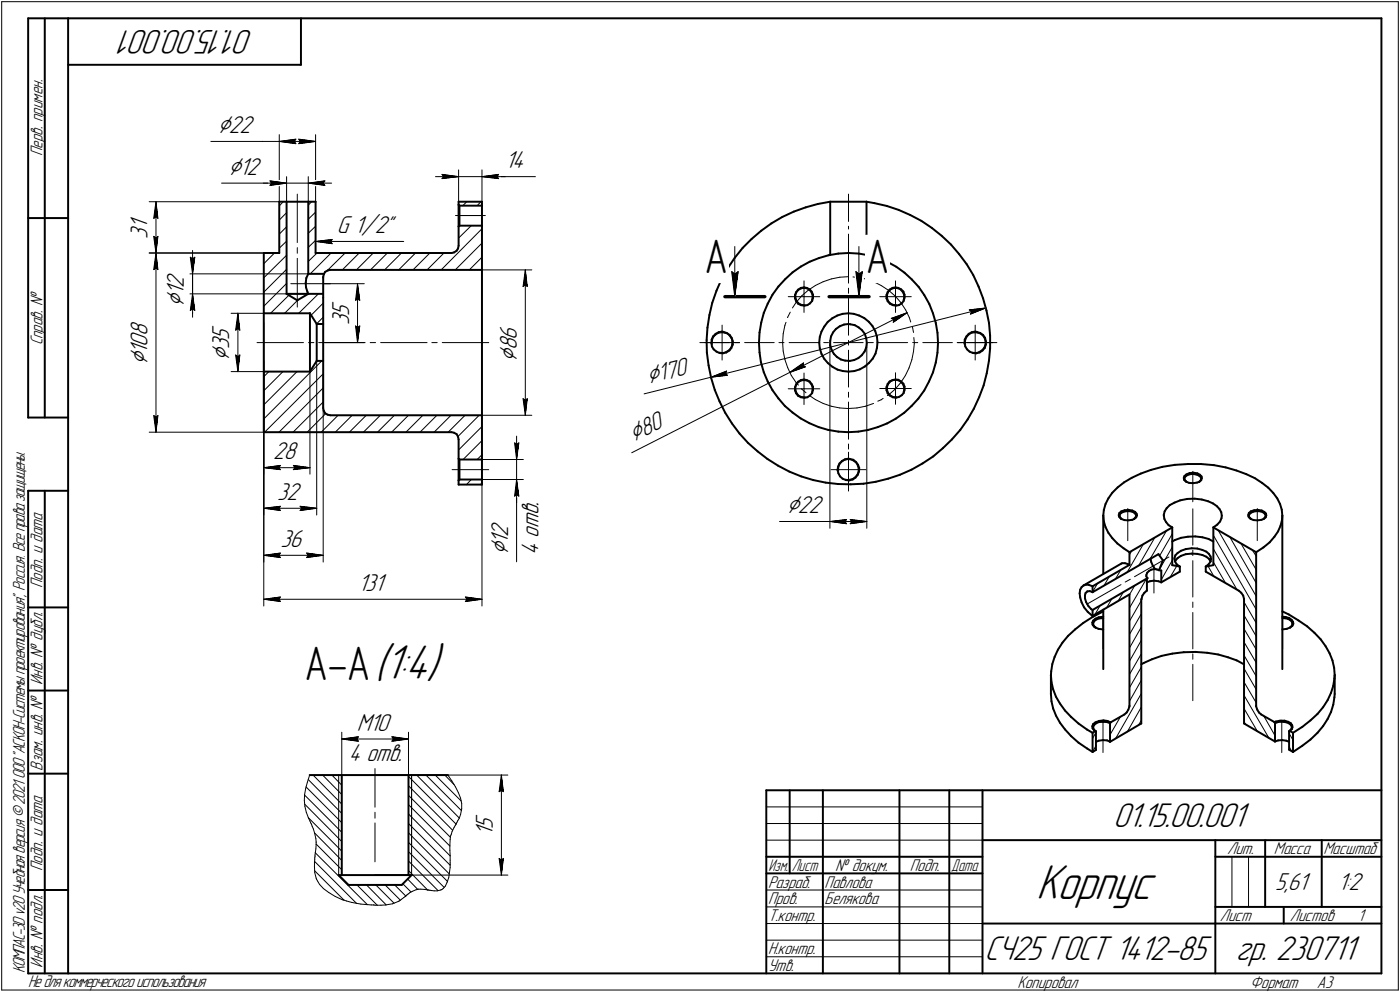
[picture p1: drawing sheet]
<svg xmlns="http://www.w3.org/2000/svg" width="421mm" height="298mm" viewBox="0 0 421 298" stroke-linecap="round" stroke-linejoin="round" font-family="sans-serif">
<defs><g id="words">
<text font-size="15.6" x="311.6" y="270.1">Корпус</text>
<g font-size="14.6">
<text x="211.9" y="81.9">А</text>
<text x="260.4" y="81.9">А</text>
<text x="91.6" y="204.3">А-А(1:4)</text>
</g>
<g font-size="10.9">
<text x="76.2" y="9" transform="rotate(-180 76.2 9)">01.15.00.001</text>
<text x="334.8" y="248.5">01.15.00.001</text>
<text x="296.1" y="288.5">СЧ25 ГОСТ 1412-85</text>
<text x="371.6" y="288.5">гр. 230711</text>
</g>
<g font-size="8.5">
<text x="65.4" y="39.9">Ç22</text>
<text x="68.6" y="52.5">Ç12</text>
<text x="55.3" y="92.2" transform="rotate(-90 55.3 92.2)">Ç</text>
<text x="44.3" y="109.8" transform="rotate(-90 44.3 109.8)">Ç</text>
<text x="68.9" y="108.4" transform="rotate(-90 68.9 108.4)">Ç</text>
<text x="155.4" y="108.7" transform="rotate(-90 155.4 108.7)">Ç</text>
<text x="195" y="115.4" transform="rotate(-14 195 115.4)">Ç170</text>
<text x="190.6" y="132.9" transform="rotate(-27 190.6 132.9)">Ç80</text>
<text x="236.6" y="154.2">Ç22</text>
<text x="152.8" y="166.8" transform="rotate(-90 152.8 166.8)">Ç</text>
</g>
<g font-size="7.8">
<text x="151.9" y="50.5">14</text>
<text x="44.3" y="71.7" transform="rotate(-90 44.3 71.7)">3</text>
<text x="44.3" y="68.9" transform="rotate(-90 44.3 68.9)">1</text>
<text x="101.3" y="70.1">G 1/2&quot;</text>
<text x="55.3" y="88.7" transform="rotate(-90 55.3 88.7)">1</text>
<text x="55.3" y="86.6" transform="rotate(-90 55.3 86.6)">2</text>
<text x="105" y="95" transform="rotate(-90 105 95)">5</text>
<text x="44.3" y="101.1" transform="rotate(-90 44.3 101.1)">8</text>
<text x="105" y="97.8" transform="rotate(-90 105 97.8)">3</text>
<text x="44.3" y="106.4" transform="rotate(-90 44.3 106.4)">1</text>
<text x="44.3" y="104.3" transform="rotate(-90 44.3 104.3)">0</text>
<text x="68.9" y="104.9" transform="rotate(-90 68.9 104.9)">3</text>
<text x="68.9" y="102.1" transform="rotate(-90 68.9 102.1)">5</text>
<text x="155.4" y="105.3" transform="rotate(-90 155.4 105.3)">8</text>
<text x="155.4" y="102.1" transform="rotate(-90 155.4 102.1)">6</text>
<text x="82.2" y="138">28</text>
<text x="83.4" y="150.2">32</text>
<text x="162" y="154.8" transform="rotate(-90 162 154.8)">в</text>
<text x="162" y="152" transform="rotate(-90 162 152)">.</text>
<text x="152.8" y="161.3" transform="rotate(-90 152.8 161.3)">2</text>
<text x="162" y="161.5" transform="rotate(-90 162 161.5)">о</text>
<text x="162" y="158.8" transform="rotate(-90 162 158.8)">т</text>
<text x="84.4" y="164.4">36</text>
<text x="152.8" y="163.4" transform="rotate(-90 152.8 163.4)">1</text>
<text x="162" y="166.8" transform="rotate(-90 162 166.8)">4</text>
<text x="107.7" y="177.5">131</text>
<text x="107.3" y="219.5">М10</text>
<text x="104.9" y="228.7">4 отв.</text>
<text x="148.2" y="251.3" transform="rotate(-90 148.2 251.3)">1</text>
<text x="148.2" y="249.2" transform="rotate(-90 148.2 249.2)">5</text>
<text x="383.5" y="267.5">5,61</text>
<text x="402.4" y="267.5">1:2</text>
</g>
<g font-size="5.4">
<text x="12.8" y="46.9" transform="rotate(-90 12.8 46.9)">Перв. примен.</text>
<text x="12.8" y="103.8" transform="rotate(-90 12.8 103.8)">Справ. №</text>
<text x="12.8" y="176.7" transform="rotate(-90 12.8 176.7)">Подп. и дата</text>
<text x="12.8" y="205.8" transform="rotate(-90 12.8 205.8)">Инв. № дубл.</text>
<text x="12.8" y="231.6" transform="rotate(-90 12.8 231.6)">Взам. инв. №</text>
<text x="369.1" y="256.8">Лит.</text>
<text x="383.1" y="256.8">Масса</text>
<text x="398" y="256.8">Масштаб</text>
<text x="12.8" y="261.7" transform="rotate(-90 12.8 261.7)">Подп. и дата</text>
<text x="251.2" y="261.8">№ докум.</text>
<text x="273.6" y="261.8">Подп.</text>
<text x="231" y="266.8">Разраб.</text>
<text x="248" y="266.8">Павлова</text>
<text x="231" y="271.8">Пров.</text>
<text x="248" y="271.8">Белякова</text>
<text x="231" y="276.8">Т.контр.</text>
<text x="366.9" y="276.8">Лист</text>
<text x="387.9" y="276.8">Листов</text>
<text x="408.4" y="276.8">1</text>
<text x="231" y="286.8">Н.контр.</text>
<text x="7.5" y="292.5" transform="rotate(-90 7.5 292.5)">КОМПАС-3Dv20Учебнаяверсия©2021 ООО&quot;АСКОН-Системыпроектирования&quot;, Россия. Всеправазащищены.</text>
<text x="12.8" y="290.8" transform="rotate(-90 12.8 290.8)">Инв. № подл.</text>
<text x="231" y="291.8">Утв.</text>
<text x="8.5" y="296.7">Недлякоммерческогоиспользования</text>
<text x="306" y="296.8">Копировал</text>
<text x="376" y="296.8">Формат</text>
<text x="396" y="296.8">A3</text>
</g>
<g font-size="5.3">
<text x="231.1" y="261.8">Изм.</text>
<text x="238.1" y="261.8">Лист</text>
<text x="286.1" y="261.8">Дата</text>
</g>
</g></defs>
<g fill="none" stroke="#000" stroke-width=".59">
<path d="M8.5 5.5v120zM8.5 5.5h12zM13.5 5.5v120zM20.5 5.5v287zM20.5 5.5h395zM20.5 19.5h70zM90.5 5.5v14zM415.5 5.5v287zM8.5 65.5h12zM79.3 76v18.1zM79.3 76h4.7zM84 60.6h2.2z"/>
<path d="M84 60.6v15.4zM86.2 60.6v27.7zM86.2 60.6h6.5zM92.7 60.6v21.7zM92.7 60.6h2.2zM94.9 60.6v15.4zM94.9 76h40.9zM135.8 76l.8-.1zM136.6 75.9l.7-.5zM137.8 74.7l-.5 .7zM137.9 68.1v5.7zM137.9 73.8l-.1 .9z"/>
<path d="M137.9 61.6l.3 .2zM137.9 60.6h7zM137.9 60.6v1zM137.9 61.6v6.5zM138.2 67.8l-.3 .3zM138.2 61.8h6.7zM138.2 67.8h6.7zM138.2 61.8v6zM144.9 60.6v1.2zM144.9 67.8v13.3zM144.9 61.8v6zM221 77.5l-2.1 3.1z"/>
<path d="M223.4 74.5l-2.4 3zM226.1 71.8l2.8-2.5zM226.1 71.8l-2.7 2.7zM228.9 69.3l3.1-2.2zM232 67.1l3.3-1.9zM235.3 65.2l3.5-1.6zM238.8 63.6l3.5-1.3zM242.3 62.3l3.7-1zM243.5 78.7l2.8-1.1zM246 61.3l3.7-.7zM246.3 77.6l2.9-.9zM249.2 76.7l2.9-.5z"/>
<path d="M249.7 60.6h10.9zM249.7 60.6v15.9zM252.1 76.2l3.1-.2zM255.3 76h.1M255.3 76l2.9 .2zM258.2 76.2l3 .5zM260.6 60.6l2.4 .4zM260.6 60.6v15.9zM261.2 76.7l3 .9zM263 61l3.7 .9zM264.2 77.6l2.8 1.1zM266.7 61.9l3.6 1.2z"/>
<path d="M267 78.7l2.6 1.5zM270.3 63.1l3.4 1.5zM273.7 64.6l3.4 1.8zM277.1 66.4l3.1 2.1zM280.2 68.5l3 2.4zM283.2 70.9l2.8 2.6zM286 73.5l2.5 2.9zM288.5 76.4l2.2 3zM290.7 79.4l2 3.2zM79.3 94.1h13.9zM79.3 94.1v17.6zM86.2 88.3l3.2 2z"/>
<path d="M86.2 88.3h6.5zM89.4 90.3l3.3-2zM91.9 85l.1 1.4zM92 86.4l.5 1.3zM92.1 83.6l-.2 1.4zM92.5 87.7l.2 .6zM92.7 88.3h4.5zM92.7 82.3h4.7zM92.7 82.3l-.6 1.3zM93.2 94.1l2 3.3zM93.2 94.1v17.6zM95.2 97.4h2z"/>
<path d="M95.2 97.4v11.1zM97.2 83.2v.3zM97.2 89.5v7.9zM97.2 97.4v11.1zM97.2 83.5v6zM97.4 82.5l-.2 .7zM97.8 81.7l-.4 .8zM97.8 81.7l.8-.4zM98.6 81.3l.7-.2zM99.3 81.1h45.6zM144.9 81.1v43.7zM212.8 98.5l-.3 3.7z"/>
<path d="M213.4 94.7l-.6 3.8zM214.2 91l-.8 3.7zM215.5 87.4l-1.3 3.6zM216.2 99.8l1-.1zM217 83.9l-1.5 3.5zM217.2 99.7h.4zM217.6 99.7l1 .4zM218.9 80.6l-1.9 3.3zM228.4 99.9l-.1 3.1zM228.9 96.9l-.5 3zM229.7 94.1l-.8 2.8zM230.9 91.3l-1.2 2.8z"/>
<path d="M232.3 88.6l-1.4 2.7zM234.1 86.1l-1.8 2.5zM236.1 83.9l2.2-2zM236.1 83.9l-2 2.2zM238.3 81.9l2.6-1.8zM239.1 88.6v1.1zM239.1 89.7l.3 .8zM239.4 87.8l-.3 .8zM239.4 90.5l.6 .8zM240 87l.9-.5zM240 87l-.6 .8zM240 91.3l.9 .4z"/>
<path d="M240.9 80.1l2.6-1.4zM240.9 86.5l.9-.1zM240.9 91.7l1 .2zM241.8 86.4l.9 .1zM241.9 91.9l.9-.2zM242.7 86.5l.8 .5zM242.8 91.7l.8-.5zM243.5 87l.6 .6zM244.1 87.6l.4 1zM244.3 90.4l-.7 .8zM244.5 89.5l-.2 .9zM244.5 88.6v.9z"/>
<path d="M247.1 99.7l-.6 1.6zM247.9 98.1l-.8 1.6zM248.9 96.8l1.4-1.1zM248.9 96.8l-1 1.3zM250.3 95.7l1.5-.9zM250.5 99.9l-.6 1.2zM251.4 98.9l1.2-.9zM251.4 98.9l-.9 1zM251.8 94.8l1.6-.5zM252.6 98l1.2-.5zM253.4 94.3l1.8-.2zM253.8 97.5l1.4-.1z"/>
<path d="M255.2 94.1l1.6 .2zM255.2 97.4l.5 .1zM255.7 97.5l1.3 .2zM256.8 94.3l1.6 .5zM257 97.7l1.2 .7zM258.2 98.4l1 .8zM258.4 94.8l1.5 .8zM259.2 99.2l.9 1.1zM259.9 95.6l1.4 1.1zM261.3 96.7l1.1 1.3zM262.4 98l.8 1.5zM263.2 99.5l.5 1.7z"/>
<path d="M266.6 88.6v1.1zM266.6 89.7l.4 .8zM267 87.8l-.4 .8zM267 90.5l.6 .8zM267.5 87l.9-.5zM267.5 87l-.5 .8zM267.6 91.3l.9 .4zM268.4 86.5l.9-.1zM268.5 91.7l.9 .2zM269.3 86.4l.9 .1zM269.4 91.9l.9-.2zM269.6 80.2l2.4 1.8z"/>
<path d="M270.2 86.5l.8 .5zM270.3 91.7l.9-.5zM271 87l.7 .6zM271.7 87.6l.3 1zM271.8 90.4l-.6 .8zM272 82l2.2 2zM272 89.5l-.2 .9zM272 88.6v.9zM274.2 84l2.1 2.2zM276.3 86.2l1.7 2.4zM278 88.6l1.5 2.8zM279.5 91.4l1.1 2.7z"/>
<path d="M280.6 94.1l.8 2.9zM281.4 97l.5 3zM281.9 100l.2 3zM292.3 99.8l1-.1zM292.7 82.6l1.6 3.5zM293.3 99.7h.5zM293.8 99.7l1 .4zM294.3 86.1l1.4 3.6zM295.7 89.7l1 3.6zM296.7 93.3l.7 3.7zM297.4 97l.4 3.8zM79.3 111.7h13.9z"/>
<path d="M79.3 111.7v18.2zM95.2 108.5h2zM95.2 108.5l-2 3.2zM97.2 108.5v14.1zM212.5 102.2l.1 3.8zM212.6 106l.5 3.8zM213.1 109.8l.8 3.7zM213.9 113.5l1.1 3.7zM214 103.1l.1 1zM214 102v1.1zM214.1 104.1l.5 .9zM214.5 101.1l-.5 .9z"/>
<path d="M214.6 105l.9 .7zM215 117.2l1.4 3.4zM215.2 100.3l1-.5zM215.2 100.3l-.7 .8zM215.5 105.7l.9 .4zM216.4 106.1l1 .1zM217.4 106.2l1-.3zM218.4 105.9l1-.6zM218.6 100.1l.9 .6zM219.5 100.7l.5 .8zM220 104.6l-.6 .7zM220 101.5l.4 1z"/>
<path d="M220.4 103.5l-.4 1.1zM220.4 102.5v1zM228.3 103l.1 2.9zM228.4 105.9l.5 3zM228.9 108.9l.8 2.9zM229.7 111.8l1.2 2.8zM230.9 114.6l1.4 2.7zM232.3 117.3l1.8 2.4zM234.1 119.7l2 2.3zM239.1 116.3v1zM239.1 117.3l.3 .9zM239.4 115.5l-.3 .8z"/>
<path d="M239.4 118.2l.6 .8zM240 114.7l.9-.5zM240 114.7l-.6 .8zM240 119l.9 .4zM240.9 114.2l.9-.2zM240.9 119.4l1 .1zM241.8 114l.9 .2zM241.9 119.5l.9-.1zM242.7 114.2l.8 .4zM242.8 119.4l.8-.5zM243.5 114.6l.6 .8zM244.1 115.4l.4 .8z"/>
<path d="M244.3 118.1l-.7 .8zM244.5 117.2l-.2 .9zM244.5 116.2v1zM246.4 103l.1 1.6zM246.5 101.3l-.1 1.7zM246.5 104.6l.6 1.7zM247.1 106.3l.8 1.6zM247.9 107.9l1.1 1.2zM249 109.1l1.4 1.1zM249.7 102.4v1.4zM249.7 103.8l.4 1.4zM249.9 101.1l-.2 1.3z"/>
<path d="M250.1 105.2l.7 1.1zM250.4 110.2l1.5 .9zM250.8 106.3l.9 1zM251.7 107.3l1.2 .7zM251.9 111.1l1.6 .4zM252.9 108l1.3 .4zM253.5 111.5l1.7 .2zM254.2 108.4l1.4 .1zM255.2 111.7l1.8-.2zM255.6 108.5l1.3-.3zM256.9 108.2l1.2-.6zM257 111.5l1.6-.5z"/>
<path d="M258.1 107.6l1.1-.8zM258.6 111l1.5-.8zM260 105.7l-.8 1.1zM260.1 110.2l1.3-1.1zM260.1 100.3l.4 1.4zM260.5 104.4l-.5 1.3zM260.5 101.7l.2 1.3zM260.7 103l-.2 1.4zM262.5 107.8l-1.1 1.3zM263.3 106.3l-.8 1.5zM263.7 104.6l-.4 1.7zM263.7 101.2l.2 1.7z"/>
<path d="M263.9 102.9l-.2 1.7zM266.6 116.3v1zM266.6 117.3l.4 .9zM267 115.4l-.4 .9zM267 118.2l.6 .7zM267.5 114.6l.9-.4zM267.5 114.6l-.5 .8zM267.6 118.9l.9 .5zM268.4 114.2l.9-.2zM268.5 119.4l.9 .1zM269.3 114l.9 .1zM269.4 119.5l.9-.2z"/>
<path d="M270.2 114.1l.8 .5zM270.3 119.3l.9-.5zM271 114.6l.7 .7zM271.7 115.3l.3 .9zM271.8 118.1l-.6 .7zM272 117.2l-.2 .9zM272 116.2v1zM276.2 119.8l-2 2.2zM278 117.3l-1.8 2.5zM279.4 114.6l-1.4 2.7zM280.6 111.9l-1.2 2.7zM281.4 109l-.8 2.9z"/>
<path d="M281.9 106l-.5 3zM282.1 103l-.2 3zM290.1 103.1l.2 1zM290.2 102l-.1 1.1zM290.3 104.1l.5 .9zM290.7 101.1l-.5 .9zM290.8 105l.8 .7zM291.3 100.3l1-.5zM291.3 100.3l-.6 .8zM291.6 105.7l1 .4zM292.6 106.1l1 .1zM293.6 106.2l1-.3z"/>
<path d="M294.5 119.4l-1.6 3.5zM294.6 105.9l.9-.6zM294.8 100.1l.9 .6zM295.7 100.7l.5 .8zM295.8 115.8l-1.3 3.6zM296.2 104.6l-.7 .7zM296.2 101.5l.3 1zM296.5 103.5l-.3 1.1zM296.5 102.5v1zM296.8 112.2l-1 3.6zM297.4 108.4l-.6 3.8zM297.8 104.6l-.4 3.8z"/>
<path d="M297.8 100.8v3.8zM8.5 125.5h12zM79.3 129.9h56.5zM97.2 122.6l.2 .8zM97.4 123.4l.4 .8zM97.8 124.2l.8 .4zM98.6 124.6l.7 .2zM99.3 124.8h45.6zM135.8 129.9l.8 .1zM136.6 130l.7 .5zM137.3 130.5l.5 .7zM137.8 131.2l.1 .9z"/>
<path d="M137.9 132.1v5.7zM137.9 137.8l.3 .3zM137.9 137.8v6.6zM138.2 138.1h6.7zM138.2 138.1v6zM144.9 124.8v13.3zM144.9 138.1v6zM216.4 120.6l1.7 3.4zM218.1 124l2 3.3zM220.1 127.3l2.3 3zM222.4 130.3l2.6 2.8zM225 133.1l2.8 2.5z"/>
<path d="M227.8 135.6l3 2.3zM230.8 137.9l3.2 2.1zM234 140l3.4 1.7zM236.1 122l2.2 2zM238.3 124l2.5 1.7zM240.8 125.7l2.6 1.5zM243.4 127.2l2.8 1.2zM246.2 128.4l2.9 .8zM249.1 129.2l3 .5zM252.1 129.7l3 .2zM252.5 139.3l-.4 .9zM253.2 138.5l1-.5z"/>
<path d="M253.2 138.5l-.7 .8zM254.2 138l1-.2zM255.1 129.9l3-.2zM255.2 137.8l.4 .1zM255.6 137.9l1 .3zM256.6 138.2l.9 .7zM257.5 138.9l.6 .8zM258.1 139.7l.3 .9zM258.1 129.7l3-.5zM261.1 129.2l2.9-.8zM264 128.4l2.8-1.1zM266.8 127.3l2.6-1.5z"/>
<path d="M269.4 125.8l2.5-1.8zM271.9 124l2.3-2zM277.5 139.3l3.2-2.1zM280.7 137.2l2.8-2.5zM283.5 134.7l2.8-2.6zM288.8 129.2l-2.5 2.9zM291 126.1l-2.2 3.1zM292.9 122.9l-1.9 3.2zM353.3 139.7l4-.3zM357.3 139.4h3.9zM361.2 139.4l3.9 .4zM365.1 139.8l3.5 .7z"/>
<path d="M8.5 147.5v145zM8.5 147.5h12zM13.5 147.5v145zM137.9 144.4v1.2zM137.9 144.4l.3-.3zM137.9 145.6h7zM138.2 144.1h6.7zM144.9 144.1v1.5zM237.4 141.7l3.6 1.5zM241 143.2l3.6 1.1zM244.6 144.3l3.7 .7zM248.3 145l3.8 .5z"/>
<path d="M251.9 141.2l.2 1zM252.1 145.5h3.8zM252.1 140.2l-.2 1zM252.1 142.2l.5 1zM252.6 143.2l.8 .6zM253.4 143.8l1 .5zM254.4 144.3l1 .1zM255.4 144.4l1.1-.3zM255.9 145.5l3.8-.1zM256.5 144.1l.8-.6zM258 142.7l-.7 .8zM258.3 141.7l-.3 1z"/>
<path d="M258.4 140.6l-.1 1.1zM259.7 145.4l3.7-.6zM263.4 144.8l3.7-1zM267.1 143.8l3.6-1.1zM270.7 142.7l3.5-1.6zM274.2 141.1l3.3-1.8zM331.8 154.9v17.6zM331.8 154.9l.2 1.8zM332 153.2l-.2 1.7zM332 156.7l.5 1.7zM332.5 151.5l-.5 1.7zM332.5 158.4l.8 1.7z"/>
<path d="M333.3 149.8l-.8 1.7zM334.5 148.1l-1.2 1.7zM336.1 146.5l2-1.6zM336.1 146.5l-1.6 1.6zM336.5 154.8v.5zM336.5 155.3l.6 .5zM336.6 154.2l.6-.5zM336.6 154.2l-.1 .6zM336.7 154.7v.3zM336.7 155l.2 .5zM336.9 155.5l.4 .5zM337.1 155.8l.1 .2z"/>
<path d="M337.1 154.2l.9-.4zM337.1 154.2l-.4 .5zM337.2 156l1 .3zM337.2 153.7l1-.4zM338 153.8l1.1-.2zM338.1 144.9l2.3-1.3zM338.2 156.3l1.1 .1zM338.2 153.3l1.2-.1zM339.1 153.6l1.1 .1zM339.3 156.4l1.2-.2zM339.4 153.2l1.1 .2zM340.2 153.7l.8 .3z"/>
<path d="M340.4 143.6l2.7-1.3zM340.5 156.2l.6-.2zM340.5 153.4l.9 .4zM341 154l.5 .5zM341.1 156l.6-.6zM341.4 153.8l.4 .5zM341.5 155.4l-.5 .6zM341.5 154.5l.2 .5zM341.7 155l-.2 .4zM341.8 154.3l.2 .6zM342 154.9l-.3 .5zM343.1 142.3l3-1.1z"/>
<path d="M346.1 141.2l3.5-.9zM349.6 140.3l3.7-.6zM350 154.7v.2zM350 154.9l.2 1.1zM350.2 156l.5 .9zM350.3 153.7l-.3 1zM350.7 156.9l.8 .9zM350.9 152.7l-.6 1zM351.5 157.8l1.1 .7zM351.8 151.8l1.4-.8zM351.8 151.8l-.9 .9zM352.6 158.5v11.3z"/>
<path d="M353.2 151l1.7-.6zM354.9 150.4l2.1-.5zM356 143.6l.1 .6zM356.1 144.2l.5 .4zM356.2 143.1l.6-.5zM356.2 143.1l-.2 .5zM356.2 143.8l.2 .6zM356.3 143.5l-.1 .3zM356.4 144.4l.5 .5zM356.6 144.6l.2 .2zM356.7 143l.8-.4zM356.7 143l-.4 .5z"/>
<path d="M356.8 144.8l.8 .3zM356.8 142.6l1-.4zM357 149.9h2.3zM357.5 142.6l1.1-.2zM357.6 145.1l1.2 .1zM357.8 142.2l1.2-.1zM358.6 142.4l1.1 .2zM358.8 145.2l1.2-.2zM359 142.1l1.1 .1zM359.3 149.9l2.1 .2zM359.7 142.6l.9 .3zM360 145l.7-.2z"/>
<path d="M360.1 142.2l.7 .5zM360.6 144.9l.5-.5zM360.6 142.9l.5 .4zM360.7 144.8l.6-.5zM360.8 142.7l.6 .5zM361.1 143.3l.2 .5zM361.3 143.8l-.2 .6zM361.4 143.2v.5zM361.4 150.1l1.9 .5zM361.4 143.7l-.1 .6zM363.3 150.6l1.5 .7zM364.8 151.3l1.2 .8z"/>
<path d="M364.9 158.5l1.2-.9zM364.9 158.5v11.3zM364.9 158.5l12.9 7.4zM366 152.1l.8 .9zM366.8 153l.5 .9zM366.9 156.7l-.8 .9zM367.3 153.9l.2 1zM367.4 155.7l-.5 1zM367.5 154.9l-.1 .8zM368.6 140.5l3.3 .9zM371.9 141.4l2.9 1.1zM374.8 142.5l2.6 1.2z"/>
<path d="M375.4 154.8l.1 .5zM375.5 155.3l.5 .5zM375.6 154.2l.6-.5zM375.6 154.2l-.2 .6zM375.6 155l.2 .5zM375.7 154.7l-.1 .3zM375.8 155.5l.5 .5zM376 155.8l.2 .2zM376.1 154.2l.8-.4zM376.1 154.2l-.4 .5zM376.2 156l.8 .3zM376.2 153.7l1-.4z"/>
<path d="M376.9 153.8l1.1-.2zM377 156.3l1.2 .1zM377.2 153.3l1.2-.1zM377.4 143.7l2.2 1.4zM378 153.6l1.1 .1zM378.2 156.4l1.2-.2zM378.4 153.2l1.1 .2zM379.1 153.7l.9 .3zM379.4 156.2l.7-.2zM379.5 153.4l.7 .4zM379.6 145.1l1.8 1.5zM380 156l.5-.6z"/>
<path d="M380 154l.5 .5zM380.1 156l.6-.6zM380.2 153.8l.5 .5zM380.5 154.5l.2 .5zM380.7 155l-.2 .4zM380.7 154.3l.1 .6zM380.8 154.9l-.1 .5zM381.4 146.6l1.5 1.6zM382.9 148.2l1.2 1.6zM384.1 149.8l.9 1.7zM384.4 159.7l-1.1 1.6zM385 151.5l.5 1.7z"/>
<path d="M385.1 157.9l-.7 1.8zM385.5 153.2l.2 1.7zM385.6 156.2l-.5 1.7zM385.7 154.9l-.1 1.3zM385.7 154.9v46.2zM324.7 178.3l.2 1.3zM324.9 177.2l-.2 1.1zM324.9 179.6l.4 1.4zM325.3 176.4l.6-.5zM325.3 176.4l-.4 .8zM325.9 175.9l.7-.2zM325.9 175.9l11.2-6.5z"/>
<path d="M326.3 178.9v.9zM326.3 179.8l.3 1.1zM326.5 178.2l-.2 .7zM326.6 175.7l.9 .1zM326.9 177.8l.2-.1zM326.9 177.8l-.4 .4zM327.1 177.7l.6-.1zM327.5 175.8l1.1 .4zM327.7 177.6l.9 .4zM328.6 178l19.8-11.5zM328.6 176.2l11.1-6.4zM328.6 176.2v1.8z"/>
<path d="M333.3 160.1l1.2 1.6zM334.5 161.7l1.5 1.6zM336 163.3l1.9 1.5zM337.1 169.4l.4-.2zM337.5 169.2h.8zM337.9 164.8l1.8 1.1zM338.3 169.2l.9 .3zM339.2 169.5l.5 .3zM339.7 178.6v33.5zM339.7 165.9v3.9zM339.7 165.9l12.9-7.4zM343.6 179l-.3 1z"/>
<path d="M344.2 178.1l.6-.6zM344.2 178.1l-.6 .9zM344.8 173.2l.2 .5zM344.8 172.8v.4zM344.8 177.5h.1M344.9 175l1-.3zM344.9 173.9v3.6zM345.1 173.7h.1M345 172.1l-.2 .7zM345 172.1l.5-.5zM345.1 173.7l-.2 .2zM345.5 171.6l.7-.4z"/>
<path d="M345.9 174.7l1.1-.2zM346 167.8l.2 1zM346.2 168.8l.5 1.2zM346.2 171.2l.9-.2zM346.7 170l.7 1zM347 174.5l1.4 .2zM347.1 171h.3zM347.4 171l.4 .1zM347.8 171.1l.4 .1zM348.2 171.2l.4 .2zM348.4 174.7l.8 .3zM348.4 166.5l1.4 1.9z"/>
<path d="M348.6 171.4h.6zM349.2 171.4v3.6zM349.2 175l5.6-3.2zM349.8 168.4l-1.2 3zM352.6 162.7l.7-.4zM352.6 169.8l2.2 .5zM353.2 167.7v.3zM353.2 168l.2 .7zM353.3 162.3l1.9-.7zM353.4 168.7l.4 .8zM353.5 166.9l-.3 .8zM353.5 168.5l-.1 .2z"/>
<path d="M353.8 169.5l.9 .7zM354.2 166.2l1-.7zM354.2 166.2l-.7 .7zM354.2 167.7l1-.7zM354.2 167.7l-.7 .8zM354.7 170.2l.1 .1zM354.8 170.3v1.5zM355.2 165.5l1.4-.5zM355.2 161.6l2.1-.3zM355.2 167l1.4-.5zM356.6 165l1.8-.2zM356.6 166.5l1.8-.1z"/>
<path d="M357.3 161.3l2.2-.1zM358.4 164.8h1.7zM358.4 166.4l1.7 .1zM359.5 161.2l2.1 .3zM360.1 164.8l1.5 .5zM360.1 166.5l1.5 .3zM361.6 165.3l1.2 .5zM361.6 161.5l1.9 .5zM361.6 166.8l1.2 .5zM362.6 170.3l1-.8zM362.6 170.3v1.5zM362.6 170.3l2.3-.5z"/>
<path d="M362.6 171.8l10 5.7zM362.8 165.8l.8 .7zM362.8 167.3l.8 .7zM363.5 162l1.4 .7zM363.6 166.5l.5 .7zM363.6 168l.5 .7zM364.1 168.7l-.5 .8zM364.1 167.2l.1 .8zM364.2 168l-.1 .7zM372.6 177.5l.7 .6zM373.3 178.1l.6 .9zM373.9 179l.2 1z"/>
<path d="M377.8 165.9l2.2-1.4zM377.8 165.9v46.2zM380 164.5l1.8-1.5zM383.3 161.3l-1.5 1.7zM8.5 182.5h12zM316.5 199.6l-.4 2.2zM317.2 197.4l-.7 2.2zM318.2 195.2l-1 2.2zM319.5 193.1l-1.3 2.1zM321.2 191.1l2.1-2zM321.2 191.1l-1.7 2zM323.3 189.1l2.5-1.9z"/>
<path d="M325.3 181l.8 1.5zM325.8 187.2l2.8-1.8zM326.1 182.5l1.1 1.4zM326.6 180.9l.7 1.2zM327.2 183.9l1.1 1zM327.3 182.1l.9 .9zM328.2 183l.4 .3zM328.3 184.9l.3 .2zM328.5 187.1l.1 .6zM328.6 185.4l3.2-1.7zM328.6 187.7l.4 .6zM328.6 183.3l16.5-9.6z"/>
<path d="M328.6 185.1l11.1-6.5zM328.6 183.3v1.8zM328.8 187.5l.1 .5zM328.8 186.5l.6-.6zM328.8 186.5l-.3 .6zM328.9 186.9l-.1 .6zM328.9 188l.5 .6zM329 188.3l.4 .3zM329.4 188.6h.1M329.4 188.6l1 .4zM329.4 185.9l1.1-.4zM329.5 186.3l1-.5z"/>
<path d="M329.5 186.3l-.6 .6zM330.4 189l1.2 .1zM330.5 185.5l1.3-.2zM330.5 185.8h1.3zM331.6 189.1h.2zM331.8 183.2v17.9zM343.2 199.6l.8-.4zM343.2 180.2v37.2zM343.3 180l-.1 .2zM344 199.2l2.5-1.1zM346.5 198.1l2.8-1zM349.3 197.1l3.3-.7z"/>
<path d="M352.6 196.4l3.4-.4zM356 196l3.6-.1zM359.6 195.9l3.5 .3zM363.1 196.2l3.3 .5zM366.4 196.7l2.9 .8zM369.3 197.5l2.6 1zM371.9 198.5l2.2 1.1zM374.1 180.2v37.2zM374.1 180v.2zM385.7 189.1l1.3-.1zM385.7 185.3l1 .1zM385.7 183.7l1.9 1z"/>
<path d="M385.7 185.8h.4zM386.1 185.8l1.2 .1zM386.7 185.4l1.1 .4zM387 189l1-.4zM387.3 185.9l.7 .5zM387.6 184.7l2.9 1.7zM387.8 185.8l.7 .5zM387.9 188.6l.6-.6zM388 188.6l.7-.6zM388 186.4l.5 .5zM388.5 186.3l.4 .6zM388.5 186.9l.2 .6z"/>
<path d="M388.7 187.5l-.2 .5zM388.7 187.5h.1M388.9 186.9l.1 .6zM389 187.5l-.3 .5zM390.5 186.4l2.6 1.8zM393.1 188.2l2.2 2zM395.3 190.2l1.9 1.9zM397.2 192.1l1.5 2.1zM398.7 194.2l1.2 2.1zM399.9 196.3l.8 2.2zM400.7 198.5l.5 2.2zM8.5 207.5h12z"/>
<path d="M316.1 202.9l.1 2.1zM316.1 202.9v5.6zM316.1 208.5l.1 2.2zM316.1 201.8v1.1zM316.2 205l.5 2.2zM316.2 210.7l.5 2.2zM316.7 207.2l.9 2.2zM316.7 212.9l.9 2.2zM317.6 209.4l1.2 2zM317.6 215.1l1.2 2.1zM318.8 211.4l1.5 2.1zM318.8 217.2l1.5 2z"/>
<path d="M320.3 213.5l1.9 2zM320.3 219.2l1.9 2zM322.2 215.5l2.2 1.9zM324.4 217.4l2.6 1.9zM327 219.3l1.6 .9zM328.5 218.3l.1 .6zM328.6 218.9l.4 .5zM328.8 217.6l.6-.5zM328.8 217.6l-.3 .7zM328.8 218.6l.1 .6zM328.9 218l-.1 .6zM328.9 219.2l.5 .5z"/>
<path d="M329 219.4l.4 .3zM329.4 217.1l1.1-.4zM329.4 219.7l.2 .1zM329.5 217.4l1-.4zM329.5 217.4l-.6 .6zM329.6 219.8v5.6zM330.5 217l1.2-.1zM330.5 216.7l1.4-.2zM331.7 216.9l1.3 .1zM331.9 216.5l1.2 .2zM333 217l.8 .3zM333.1 216.7l.9 .4z"/>
<path d="M333.8 217.3v5.6zM334 217.1l4.2-2.4zM334 217.1l-.2 .2zM338.2 214.7l.6-.6zM339.3 213.3l-.5 .8zM339.7 212.3l-.4 1zM339.7 212.1v.2zM374.1 217.4l9.4 5.4zM377.8 212.3l.3 1zM377.8 212.1v.2zM378.1 213.3l.5 .8zM378.6 214.1l.7 .6z"/>
<path d="M379.3 214.7l4 2.3zM383.3 217l.4-.2zM383.3 217l.2 .3zM383.5 217.3l1.1-.4zM383.5 217.3v5.5zM383.7 216.8l1.3-.2zM384.6 216.9h1.3zM385 216.6h1.3zM385.9 216.9l1.1 .2zM386.3 216.6l1.1 .3zM387 217.1l.9 .4zM387.4 216.9l.8 .4z"/>
<path d="M387.7 219.8l.6-.6zM387.7 219.8v5.5zM387.7 219.8l.2-.2zM387.9 217.5l.5 .5zM387.9 219.6l.6-.5zM387.9 219.6l1 .6zM388.2 217.3l.4 .6zM388.4 218l.1 .6zM388.5 218.6l-.2 .6zM388.6 217.9l.1 .6zM388.7 218.5l-.2 .6zM391.7 218.4l2.4-1.9z"/>
<path d="M394.1 216.5l2.1-2zM397.9 212.5l-1.7 2zM397.9 218.2l-1.7 2zM399.3 210.4l-1.4 2.1zM399.3 216.1l-1.4 2.1zM400.3 208.2l-1 2.2zM400.3 214l-1 2.1zM401 206.1l-.7 2.1zM401 211.8l-.7 2.2zM401.2 200.7l.2 2.2zM401.3 203.9l-.3 2.2zM401.3 209.5l-.3 2.3z"/>
<path d="M401.4 202.9l-.1 1zM401.4 202.9v5.6zM401.4 208.5l-.1 1zM8.5 232.5h12zM93.1 232.9h41.6zM102.8 232.9v30.1zM122.9 232.9v30.1zM230.5 237.5h185zM230.5 237.5v55zM237.5 237.5v25zM247.5 237.5v55zM270.5 237.5v55z"/>
<path d="M285.5 237.5v55zM295.5 237.5v55zM322.2 221.2l2.2 2zM324.4 223.2l2.6 1.8zM327 225l1.6 1zM328.6 226l1-.6zM328.6 220.2v5.8zM328.6 220.2l.8-.5zM329.6 222.9l.9-.3zM330.5 222.6l1.2-.2zM331.7 222.4l1.3 .1zM333 222.5l.8 .4z"/>
<path d="M333.8 222.9l9.4-5.5zM383.5 222.8l.9-.3zM384.4 222.5l1.3-.1zM385.7 222.4l1.1 .2zM386.8 222.6l.9 .3zM387.7 225.3l1.2 .7zM388.9 220.2l2.8-1.8zM388.9 226l2.8-1.9zM388.9 220.2v5.8zM391.7 224.1l2.4-1.9zM394.1 222.2l2.1-2zM230.5 257.5h65z"/>
<path d="M295.5 252.5h120zM365.5 252.5v40zM365.5 257.5h15zM380.5 252.5v20zM380.5 257.5h35zM397.5 252.5v20zM8.5 267.5h12zM101.9 263l2.9 2.9zM101.9 263h21.9zM104.8 265.9h16zM120.8 265.9l3-2.9zM230.5 262.5h65z"/>
<path d="M295.5 277.5h70zM365.5 277.5h50zM365.5 272.5h50zM386.1 272.5v5zM8.5 292.5h12zM20.5 292.5h395z"/>
</g>
<g fill="none" stroke="#000" stroke-width=".3">
<path d="M.5 .5v297zM.5 .5h420zM420.5 .5v297zM63.4 42.5h15.6zM66.6 55h14.6zM79 42.5h5zM79.2 55h7zM81.2 55h5zM81.2 54.4l5 .6zM81.2 54.4l.4 .6zM81.2 55.7l5-.7zM81.6 55l-.4 .7z"/>
<path d="M84 40.5v20.1zM84 42.5l5-.7zM84 42.5l5 .7zM84 42.5h10.9zM86.2 53.1v7.5zM86.2 55h6.5zM88.5 42.5l.5 .7zM89 41.8l-.5 .7zM89.4 58.3v14.6zM89.8 43.2l5.1-.7zM89.8 41.8l.5 .7zM89.8 41.8l5.1 .7z"/>
<path d="M90.3 42.5l-.5 .7zM92.7 53.1v7.5zM92.7 55l5 .7zM92.7 55l5-.6zM92.7 55h7zM94.9 40.5v20.1zM97.2 55l.5 .7zM97.7 54.4l-.5 .6zM131 53.1h6.9zM132.9 52.4l5 .7zM132.9 52.4l.5 .7zM132.9 53.7l5-.6z"/>
<path d="M133.4 53.1l-.5 .6zM137.9 51.1v9.5zM137.9 53.1h7zM144.9 53.1h5zM144.9 51.1v9.5zM144.9 53.1l5 .6zM144.9 53.1l5-.7zM144.9 53.1h7.1zM149.4 53.1l.5 .6zM149.9 53.1h11.1zM149.9 52.4l-.5 .7zM255.2 58.3v8.2z"/>
<path d="M44.9 76h39.1zM44.9 60.6h39.1zM44.9 76h34.4zM46.2 71l.7 5zM46.2 71l.7 .5zM46.2 65.6l.7-.5zM46.9 71.5l.6-.5zM46.9 60.6l.6 5zM46.9 65.1l.6 .5zM46.9 60.6l-.7 5zM46.9 60.6v15.4zM46.9 76l.6 5z"/>
<path d="M46.9 76l-.7 5zM46.9 76v53.9zM47.5 71l-.6 5zM57.2 77.3l.7 .5zM57.2 77.3l.7 5zM57.9 79.6v14.5zM57.9 77.8l.7-.5zM57.9 75.3v7zM58.6 77.3l-.7 5zM79.3 79.2l3.2-3.2zM84 74.6l2.2-2.1zM84 70.4l2.2-2.2z"/>
<path d="M84 66.1l2.2-2.2zM85.2 60.6l-1.2 1.3zM89.4 77.6v14.7zM89.4 74.4v1.7zM92.7 78.6l2.6-2.6zM92.7 74.3l2.2-2.1zM92.7 70.1l2.2-2.1zM92.7 65.9l2.2-2.1zM92.7 61.6l1-1zM94.9 72.6l5-.6zM94.9 72.6l5 .6zM94.9 72.6h4.4z"/>
<path d="M99.3 72.6h22.1zM99.4 72.6l.5 .6zM99.9 72l-.5 .6zM137 64.8h9zM137.9 64.8h7zM137.9 71.5l3.8-3.7zM139.2 61.8l1.2-1.2zM144.6 60.6l-1.1 1.2zM144.9 68.7l-12.2 12.4zM221 74.1v15.1zM255.2 70.4v8.2zM255.2 68v.8z"/>
<path d="M255.2 74v11.1zM258.3 74.1v15.1zM46.2 81l.7-.5zM46.9 80.5l.6 .5zM55.9 82.3h36.8zM55.9 88.3h36.8zM57.2 93.3l.7-.5zM57.9 88.3v5.8zM57.9 88.3l-.7 5zM57.9 92.8l.7 .5zM57.9 88.3l.7 5zM57.9 88.3v7z"/>
<path d="M57.9 82.3v6zM69.5 94.1h9.8zM70.9 99.2l.6-.5zM71.5 94.1l.6 5.1zM71.5 98.7l.6 .5zM71.5 94.1l-.6 5.1zM71.5 94.1v17.6zM79.3 92l6.9-6.8zM79.3 87.8l6.9-6.9zM79.3 83.5l6.9-6.8zM79.3 96.9v85.2zM81.4 94.1l5.5-5.4z"/>
<path d="M85.6 94.1l4.1-4zM87.5 85.3h11.9zM89.8 94.1l6-5.8zM93.3 82.3l6.3-6.3zM93.6 94.7l3.6-3.6zM95.2 97.3l2-2zM97.4 85.3h12.2zM98.6 81.2l5.2-5.2zM103 81.1l5-5.1zM106.9 90.3l.6-.5zM106.9 98l.6 5zM106.9 98l.6 .5z"/>
<path d="M107.2 81.1l5.1-5.1zM107.5 85.3l.7 5zM107.5 89.8l.7 .5zM107.5 85.3l-.6 5zM107.5 98.5l.7-.5zM107.5 85.3v17.7zM108.2 98l-.7 5zM111.4 81.1l5.1-5.1zM115.7 81.1l5-5.1zM119.9 81.1l5.1-5.1zM124.2 81.1l5.1-5.1zM128.4 81.1l5.1-5.1z"/>
<path d="M136.9 81.1l8-8zM141.1 81.1l3.8-3.8zM144.9 81.1h15zM144.9 96.9v85.2zM157.3 86.1l.7-.5zM158 81.1l.6 5zM158 85.6l.6 .5zM158 81.1l-.7 5zM158 81.1v43.7zM216.9 100l1 .1zM217.2 97.7v5.3zM220 81.6l1 7.6z"/>
<path d="M220 81.6l1 .8zM221 82.4l1-.8zM222 81.6l-1 7.6zM236.1 97.8l-.6 2.5zM236.4 96.9l-.3 .9zM236.9 95.3h.1M237.1 89.2h4.7zM237.7 93.8l-.8 1.5zM239.4 88.5v.8zM239.4 89.3l.2 1zM239.4 90.8l-1.1 1.7zM239.6 90.3l.5 .6z"/>
<path d="M239.8 87.6l.7-.6zM239.8 87.6l-.4 .9zM240.1 90.9l.8 .5zM240.5 87l.8-.3zM240.9 91.4l.9 .2zM241.1 88.9l2-1.7zM241.1 88.9l-1.7 1.9zM241.3 86.7h.9zM241.8 91.6h.4zM241.8 89.2v4.7zM241.8 84.4v4.8zM241.8 89.2h4.7z"/>
<path d="M242.2 86.7l.9 .3zM243.1 87l.7 .6zM243.1 87.2l2.2-1.4zM243.8 87.6l.4 .8zM244.2 88.4l.1 .9zM244.3 89.3l-.2 .9zM245.3 85.8l2.3-1.1zM247.6 84.7l2.4-.9zM250 83.8l2.6-.5zM252.6 83.3l2.6-.2zM255.2 86.6v1.5zM255.2 89.7v11.1z"/>
<path d="M256.5 83.2l1.3 .1zM257.4 81.6l.9 7.6zM257.4 81.6l.9 .8zM257.8 83.3l.5 .1zM258.3 82.4l1-.8zM259.3 81.6l-1 7.6zM259.8 83.7l.5 .1zM260.3 83.8l2.5 .9zM262.8 84.7l2.3 1.2zM264.6 89.2h4.7zM265.1 85.9l2.2 1.4zM266.9 89.3l.2 1z"/>
<path d="M267 88.5l-.1 .8zM267.1 90.3l.5 .6zM267.3 87.6l.7-.6zM267.3 87.6l-.3 .9zM267.3 87.3l1.9 1.7zM267.6 90.9l.9 .5zM268 87l.8-.3zM268.1 95.7l.7 .3zM268.1 95.7l4.7-1.7zM268.5 91.4l.8 .2zM268.6 96.9l4.2-2.9zM268.8 86.7h.9z"/>
<path d="M268.8 96l-.2 .9zM269.2 89l1.7 1.9zM269.3 91.6h.4zM269.3 89.2v4.7zM269.3 84.4v4.8zM269.3 89.2h4.8zM269.7 86.7l.9 .3zM270.6 87l.7 .6zM270.9 90.9l1.5 2.2zM271.3 87.6l.4 .8zM271.7 88.4l.2 .9zM271.9 89.3l-.3 .9z"/>
<path d="M272.4 93.1l1.1 2.3zM273.5 95.4l.4 1.4zM274.4 98.2l.3 1.7zM291.5 93.1l.7 .5zM291.5 93.1l5-.6zM291.8 94.4l4.7-1.9zM292.2 93.6l-.4 .8zM293.1 100l.9 .1zM293.3 97.7v5.3zM69.5 111.7h9.8zM70.9 106.7l.6 5zM70.9 106.7l.6 .5z"/>
<path d="M71.5 107.2l.6-.5zM72.1 106.7l-.6 5zM77.3 103h14zM79.3 117.4l5.8-5.7zM79.3 113.2l1.6-1.5zM79.3 111.7v30.8zM79.3 108.5v46.3zM79.3 112.5v56.4zM92.8 103h1.6zM93.2 111.7v30.8zM95.2 108.5v46.3zM95.8 103h14z"/>
<path d="M97.2 112.5v56.4zM97.2 103h12.4zM111.3 103h1.6zM114.5 103h13.9zM129.9 103h1.6zM133 103h14zM157.3 119.8l.7 5zM157.3 119.8l.7 .5zM158.6 119.8l-.6 5zM193.7 118.4l20.1-5zM210.5 103h8.9zM211.9 103h5.3z"/>
<path d="M213.8 113.4l4.7-1.9zM213.8 113.4l5-.6zM213.8 113.4l82.7-20.9zM214.2 102.5v1zM214.5 101.5l-.3 1zM215.1 100.8l-.6 .7zM215.1 100.8l.9-.6zM216 100.2l.9-.2zM216.4 105.8l.3 .1zM216.7 105.9h1.1zM217.2 103v5.2zM217.2 103h5.2z"/>
<path d="M217.8 105.9l.9-.4zM217.9 100.1l1 .3zM218.2 112.3l.6 .5zM218.5 111.5l-.3 .8zM218.7 105.5l.8-.6zM218.9 100.4l.6 .8zM219.5 101.2l.5 .8zM220 104.1l-.5 .8zM220 102l.1 1zM220.1 103l-.1 1.1zM220.9 103h1.5zM223.9 103h8.9z"/>
<path d="M234.3 103h1.5zM235.4 103l.1 2.5zM235.5 100.3l-.1 2.7zM235.5 105.5l.6 2.5zM236.1 108l.8 2.5zM236.9 110.5l1.1 2.4zM237.1 116.8h4.7zM237.3 103h8.9zM237.5 111.9l4.1-2.8zM237.5 111.9l4.7-1.7zM237.5 111.9l35.3-17.9zM238 112.9l1.4 2.1z"/>
<path d="M239.4 116.2v.9zM239.4 117.1l.2 .8zM239.4 115l.7 .7zM239.6 117.9l.5 .8zM239.8 115.3l.7-.6zM239.8 115.3l-.4 .9zM240.1 118.7l.8 .4zM240.5 114.7l.8-.3zM240.9 119.1l.9 .2zM241 116.8h.1M241.1 116.9l1.3 1.1zM241.3 114.4h.9z"/>
<path d="M241.6 109.9l.6 .3zM241.6 109.1v.8zM241.8 119.3h.4zM241.8 116.8v4.8zM241.8 112.1v4.7zM241.8 116.8h4.7zM242.2 114.4l.9 .2zM243.1 114.6l.7 .7zM243.6 119l1.6 1.1zM243.8 115.3l.4 .8zM244.2 116.1l.1 .9zM244.3 117l-.2 .9z"/>
<path d="M247.7 103h1.5zM249.6 103v55.7zM250.7 103h4.5zM255.2 117.9v1.5zM255.2 110.8v5.5zM255.2 102.3v1.4zM255.2 105.2v5.6zM255.2 103h4.4zM260.7 103v55.7zM261.1 103h1.5zM264.1 103h8.9zM264.6 116.8h4.7z"/>
<path d="M266.9 117l.2 .9zM266.9 118.9l.3-.2zM267 116.1l-.1 .9zM267.1 117.9l.5 .7zM267.2 118.7l2-1.7zM267.3 115.3l-.3 .8zM267.6 118.6l.9 .5zM268 114.6l.8-.3zM268 114.6l-.7 .7zM268.5 119.1l.8 .2zM268.8 114.3h.9zM269.3 119.3l.4-.1z"/>
<path d="M269.3 116.8v4.7zM269.3 112v4.8zM269.3 116.8h4.8zM269.7 114.3l.9 .3zM270.6 114.6l.7 .6zM270.8 115.1l-1.6 1.9zM271.3 115.2l.4 .9zM271.7 116.1l.2 .8zM271.9 116.9l-.3 1zM272.3 112.9l-1.5 2.2zM273.4 110.6l-1.1 2.3zM274.2 108.1l-.8 2.5z"/>
<path d="M274.5 103h1.5zM274.7 105.6l-.5 2.5zM274.8 101.4l.2 1.6zM275 103l-.3 2.6zM277.5 103h8.9zM287.9 103h1.5zM288 103h5.3zM290.3 102.5l.1 1zM290.7 101.5l-.4 1zM290.9 103h8.9zM291.3 100.8l-.6 .7zM291.3 100.8l.8-.6z"/>
<path d="M292.1 100.2l1-.2zM292.5 105.8l.4 .1zM292.9 105.9h1zM293.3 103v5.2zM293.3 103h5.2zM293.9 105.9l.9-.4zM294 100.1l1 .3zM294.8 105.5l.8-.6zM295 100.4l.7 .8zM295.7 101.2l.5 .8zM296.1 104.1l-.5 .8zM296.2 102l.1 1z"/>
<path d="M296.3 103l-.2 1.1zM44.9 129.9h34.4zM46.2 124.9l.7 5zM46.2 124.9l.7 .5zM46.9 125.4l.6-.5zM47.5 124.9l-.6 5zM79.3 125.9l17.5-17.4zM79.3 121.7l10-10zM79.6 129.9l17.6-17.5zM83.9 129.9l13.3-13.3zM84.3 139.9l-.5 .6zM88.1 129.9l9.1-9.1z"/>
<path d="M88.2 139.9l.5 .6zM88.2 139.9l5 .6zM92.4 129.9l5.6-5.6zM96.6 129.9l5.1-5.1zM100.8 129.9l5.1-5.1zM105.1 129.9l5.1-5.1zM109.3 129.9l5.1-5.1zM113.5 129.9l5.1-5.1zM117.8 129.9l5.1-5.1zM122.1 129.9l5.1-5.1zM126.3 129.9l5.1-5.1zM130.6 129.9l5-5.1z"/>
<path d="M134.8 129.9l5.1-5.1zM137.8 131.1l6.3-6.3zM137.9 135.2l7-7zM139.3 138.1l5.6-5.7zM143.5 138.1l1.4-1.4zM144.9 138.1h12.5zM144.9 124.8h15zM154.8 133.1l.6 .5zM154.8 133.1l.6 5zM155.4 133.6l.6-.5zM155.4 131.1v7zM155.4 138.1v6z"/>
<path d="M156 133.1l-.6 5zM158 120.3l.6-.5zM190 136.1l47.5-24.2zM245.2 120.1l2.4 1.1zM247.6 121.2l2.4 .9zM250 122.1l2.6 .5zM252.5 139.7l-.3 .9zM252.6 122.6l2.5 .2zM253.1 138.9l-.6 .8zM253.1 138.9l.8-.6zM253.9 138.3l1-.2zM254.9 138.1l1 .1z"/>
<path d="M255.1 122.8l2.6-.2zM255.2 135.9v5.2zM255.2 136.5v11.1zM255.2 133.4v1.6zM255.2 120.8v11.2zM255.9 138.2l.9 .4zM256.8 138.6l.8 .7zM257.6 139.3l.4 .9zM257.7 122.6l2.6-.5zM260.3 122.1l2.4-.9zM264 120.6l1-.5zM265 120.1l.6-.4z"/>
<path d="M79.3 140.5l5-.6zM79.3 140.5l5 .6zM79.3 140.5h13.9zM79.3 152.7l5-.6zM79.3 152.7l5 .7zM79.3 152.7h15.9zM83.8 140.5l.5 .6zM83.8 152.7l.5 .7zM84.3 152.1l-.5 .6zM88.2 141.1l5-.6zM88.7 140.5l-.5 .6zM90.3 153.4l4.9-.7z"/>
<path d="M90.3 152.1l.5 .6zM90.3 152.1l4.9 .6zM90.8 152.7l-.5 .7zM136 141.1h11zM141.7 144.1l-1.4 1.5zM144.9 145.1l-.4 .5zM144.9 144.1h12.5zM154.8 149.1l.6-.5zM155.4 144.1v5zM155.4 149.1v19.7zM155.4 144.1l-.6 5zM155.4 148.6l.6 .5z"/>
<path d="M155.4 144.1l.6 5zM155.4 144.1v7zM234.5 156.7h15.1zM234.5 156.7h15.7zM249.6 156.7l5-.6zM249.6 156.7l5 .7zM249.6 156.7h11.1zM249.9 141.1h5.3zM252.2 140.6v1zM254.1 156.7l.5 .7zM254.3 144l.5 .1zM254.6 156.1l-.5 .6z"/>
<path d="M254.8 144.1l1-.1zM255.2 141.1v5.3zM255.2 141.1h5.2zM255.7 157.4l5-.7zM255.7 156.1l.5 .6zM255.7 156.1l5 .6zM255.8 144l.9-.3zM256.2 156.7l-.5 .7zM256.7 143.7l.8-.7zM258 140.2l.1 1zM258 142.2l-.5 .8zM258.1 141.2l-.1 1z"/>
<path d="M339.2 152.8v9.7zM350.8 159.6l-4.9 8.3zM358.7 152.9v10.9zM358.7 141.6v9.2zM366.4 159.3l11.4 19.9zM378.1 152.8v9.7zM79.3 166.9l5-.7zM79.3 166.9l5 .7zM79.3 166.9h17.9zM83.8 166.9l.5 .7zM84.3 166.2l-.5 .7zM84.3 179.4l-.5 .7z"/>
<path d="M92.2 167.6l5-.7zM92.2 166.2l.5 .7zM92.2 166.2l5 .7zM92.7 166.9l-.5 .7zM140 179.4l.5 .7zM140 179.4l4.9 .7zM330.1 175.3l-1.5 2.6zM333.6 173.3l-1.5 2.6zM337.1 171.3l-1.6 2.6zM337.8 178l-1.5 2.6zM338.4 174.9l1.5-.8zM340.4 165.5l-.7 1.2z"/>
<path d="M341.2 173.3l10.3-5.9zM341.3 175.9l-1.6 2.8zM343.8 163.6l-4.8 8.4zM344.8 174l-5.1 8.7zM347 170.1v8.1zM347.3 161.5l-4.8 8.4zM352.6 168.4l-3.4 5.8zM352.6 164.4l-3.9 6.8zM352.6 160.4l-3.9 6.6zM353.9 170.1l-1.9 3.3zM358.7 168.5v10.9zM358.7 165.4v1.6z"/>
<path d="M363.3 170.1l1.8 3.1zM364.9 160.9l12.9 22.2zM364.9 164.9l7.1 12.3zM364.9 168.9l3.7 6.3zM369.8 161.3l8 13.9zM373.2 163.3l4.6 7.9zM376.7 165.4l1.1 1.7zM79.3 180.1l5-.7zM79.3 180.1l5 .7zM79.3 180.1h65.6zM83.8 180.1l.5 .7zM140 180.8l4.9-.7z"/>
<path d="M140.5 180.1l-.5 .7zM326.8 181.6l10.3-5.9zM330.9 181.9l-1.5 2.7zM331.7 185.3v9.7zM334.3 180l-1.5 2.6zM343.2 196.5l-3.5 6.2zM343.2 192.4l-3.5 6.3zM343.2 188.5l-3.5 6.2zM343.2 184.5l-3.5 6.2zM343.2 180.5l-3.5 6.2zM358.7 199.6v11zM358.7 196.5v1.6z"/>
<path d="M358.7 184.1v10.9zM358.7 180.9v1.6zM374.1 180.9l3.7 6.3zM374.1 184.9l3.7 6.3zM374.1 189l3.7 6.2zM374.1 193l3.7 6.1zM374.1 196.9l3.7 6.3zM385.7 185.3v9.7zM331.7 216.4v9.7zM337 215.4l-3.2 5.4zM343.2 216.5l-.8 1.4zM343.2 212.5l-4.2 7.5z"/>
<path d="M343.2 208.4l-7.7 13.5zM343.2 204.5l-3.5 6.2zM343.2 200.5l-3.5 6.2zM374.1 200.9l3.7 6.3zM374.1 205l3.7 6.2zM374.1 209l7.5 12.7zM374.1 212.9l4 6.8zM374.1 216.9l.5 .8zM380.1 215.1l3.4 6zM385.5 216.4v9.7zM91.6 238.8l-.1 1.7zM91.6 238.9l11.2 11.2z"/>
<path d="M91.9 236.9l-.3 1.9zM92 236.5l10.8 10.7zM92.5 235l-.6 1.9zM92.7 234.3l10.1 10.1zM93.1 232.9l-.6 2.1zM94.1 232.9l8.7 8.7zM97 232.9l5.8 5.9zM99.8 232.9l3 3.1zM101.9 232.9v30.1zM102.6 232.9l.2 .2zM102.8 220v12.9zM102.8 222.1l5-.7z"/>
<path d="M102.8 222.1l5 .7zM102.8 222.1h20.1zM107.4 222.1l.4 .7zM107.8 221.4l-.4 .7zM112.8 231v11.6zM112.8 232.9h39.9zM117.9 222.8l5-.7zM117.9 221.4l.4 .7zM117.9 221.4l5 .7zM118.3 222.1l-.4 .7zM122.9 233.3l14.3 14.3zM122.9 236.1l13.2 13.4z"/>
<path d="M122.9 239l12.6 12.6zM122.9 220v12.9zM123.8 232.9v21zM123.8 232.9v30.1zM125.3 232.9l12.8 12.9zM128.1 232.9l10.7 10.7zM130.9 232.9l7.8 7.8zM133.8 232.9l2.8 2.9zM134.7 232.9l1.2 1.8zM135.9 234.7l1.1 1.8zM137 236.5l.8 1.7zM137.8 238.2l.7 1.7z"/>
<path d="M138.5 239.9l.4 1.6zM150.1 237.9l.7-.4zM150.8 232.9l.6 5zM150.8 237.5l.6 .4zM150.8 232.9l-.7 5zM150.8 232.9v30.1zM329.6 224.1l-1 1.9zM329.6 220.1l-1 1.8zM387.7 220.4l1.2 2zM387.7 224.4l.8 1.3zM91.5 240.5l.2 1.8zM91.7 242.3l.4 1.8z"/>
<path d="M91.7 241.7l11.1 11.2zM92.1 244.1l.7 1.8zM92.7 245.7l10.1 10.1zM92.8 245.9l.4 .8zM93.2 246.7l.2 .4zM93.4 247.1l.2 .4zM93.6 247.5l.1 .3zM93.7 247.8l.2 .5zM93.9 248.3l.3 .8zM94.2 249.1l.4 1.1zM94.6 250.2l.4 1.9zM94.6 259.2v1.2z"/>
<path d="M94.6 258.8l12.7 12.7zM94.7 257.8v.6zM94.7 258.4l-.1 .8zM94.7 250.4l8.1 8.2zM94.7 257v.4zM94.7 257.4v.4zM94.8 256.3l-.1 .7zM94.8 256.3l15.7 15.6zM95 252.1l.1 .9zM95 255.1l-.2 1.2zM95.1 253v.2zM95.1 253.2v.6z"/>
<path d="M95.1 253.8l-.1 1.3zM95.1 253.7l7.7 7.7zM112.8 244.1v1.8zM112.8 247.3v11.7zM122.9 241.8l12.4 12.5zM122.9 244.6l12.5 12.6zM122.9 247.5l12.5 12.5zM122.9 250.3l12.2 12.3zM122.9 253.2l11.7 11.7zM122.9 255.9l10.7 10.8zM122.9 258.7l8.8 8.9zM135.3 255.5l.1 1.5z"/>
<path d="M135.3 254v1.5zM135.4 259.8v.9zM135.4 259.7v.1zM135.4 259.2v.5zM135.4 258.5v.7zM135.4 257v1.5zM135.4 252.3l-.1 1.7zM135.5 251.4l-.1 .9zM135.6 251.1l-.1 .3zM135.7 250.7l-.1 .4zM136 249.9l-.3 .8zM136.6 248.7l-.6 1.2z"/>
<path d="M136.9 248.1l-.3 .6zM137.1 247.8l-.2 .3zM137.2 247.6l-.1 .2zM137.2 247.5v.1zM137.4 247.1l-.2 .4zM137.7 246.6l-.3 .5zM138.1 246l-.4 .6zM138.5 244.8l-.4 1.2zM138.9 243.1l-.4 1.7zM138.9 241.5v1.6zM150.1 258l.7 5zM150.1 258l.7 .5z"/>
<path d="M150.8 258.5l.6-.5zM151.4 258l-.6 5zM230.5 247.5h65zM230.5 252.5h65zM230.5 242.5h65zM370.5 257.5v15zM375.5 257.5v15zM94.6 260.4l.1 1.8zM94.6 261.6l8.9 8.9zM94.7 262.2l.4 1.7zM95.1 263.9l.1 .2zM95.2 264.1v.2z"/>
<path d="M95.2 264.3l.3 .5zM95.5 264.8l.6 1zM96.1 265.8l1.2 1.2zM97.3 267l1.6 1.2zM98.9 268.2l1.9 1.2zM100.8 269.4l2.1 .9zM102.9 270.3l.2 .1zM103.1 270.4l.4 .1zM103.5 270.5l.7 .3zM104.2 270.8l1.5 .4zM105.7 271.2l2.8 .5zM107.4 265.9l6.1 6.1z"/>
<path d="M108.5 271.7l3.2 .2zM110.2 265.9l6 6zM111.7 271.9h.6zM112.3 271.9h.1zM112.4 271.9l.4 .1zM112.8 272h.7zM112.8 263h39.9zM113 265.9l5.5 5.5zM113.5 272h1.1zM114.6 272l1.4-.1zM115.8 265.9l4.6 4.6zM116 271.9l2-.3z"/>
<path d="M118 271.6l1.7-.7zM118.7 265.9l3.3 3.3zM119.7 270.9l.2-.1zM119.9 270.8h.2zM120.1 270.8l.2-.2zM120.3 270.6l.4-.3zM120.7 270.3l.7-.6zM121.2 265.6l2.4 2.5zM121.4 269.7l.4-.2zM121.8 269.5l.1-.1zM121.9 269.4h.1M122 269.3h.1"/>
<path d="M122.1 269.2l.2-.1zM122.3 269.1l.1-.2zM122.4 268.9l.4-.3zM122.6 264.2l3 3.1zM122.8 268.6l.4-.3zM122.9 261.6l5.7 5.9zM123.2 268.3l.8-.4zM124 267.9l1.1-.5zM125.1 267.4l.5-.1zM125.6 267.3l.1-.1zM125.7 267.2h.3zM126 267.2h.6z"/>
<path d="M126.6 267.2l1.2 .1zM127.8 267.3l.6 .1zM128.4 267.4l.2 .1zM128.6 267.5h.2zM128.8 267.5h.1zM128.9 267.5h.3zM129.2 267.5h.3zM129.5 267.5l.4 .1zM129.9 267.6l.7 .1zM130.6 267.7h.9zM131.5 267.7l1.1-.2zM132.6 267.5h.1"/>
<path d="M132.7 267.4l.2-.1zM132.9 267.3l.4-.3zM133.9 266.3l-.6 .7zM134.5 265.2l-.6 1.1zM135 263.7l-.5 1.5zM135.2 261.9l-.2 1.8zM135.4 260.7l-.2 1.2zM230.5 267.5h65zM230.5 272.5h65zM230.5 277.5h65zM.5 297.5h420zM230.5 282.5h65z"/>
<path d="M230.5 287.5h65z"/>
</g>
<path d="M218 89.2h12zM249.3 89.2h12.1z" fill="none" stroke="#000" stroke-width="1"/>
<g fill="#fff" stroke="#fff" stroke-width=".3">
<path d="M236.6 148.5h11.6zM236.6 148.6h11.6zM236.6 148.7h11.6zM236.6 148.8h11.6zM236.6 148.8h11.6zM236.6 148.9h11.6zM236.6 149h11.6zM236.6 149.1h11.6zM236.6 149.2h11.6zM236.6 149.3h11.6zM236.6 149.4h11.6zM236.6 149.4h11.6zM236.6 149.5h11.6zM236.6 149.6h11.6zM236.6 149.7h11.6zM236.6 149.8h11.6zM236.6 149.9h11.6zM236.6 149.9h11.6zM236.6 150h11.6zM236.6 150.1h11.6zM236.6 150.2h11.6zM236.6 150.3h11.6zM236.6 150.4h11.6zM236.6 150.5h11.6zM236.6 150.5h11.6zM236.6 150.6h11.6zM236.6 150.7h11.6zM236.6 150.8h11.6zM236.6 150.9h11.6zM236.6 151h11.6zM236.6 151h11.6zM236.6 151.1h11.6zM236.6 151.2h11.6zM236.6 151.3h11.6zM236.6 151.4h11.6zM236.6 151.5h11.6zM236.6 151.6h11.6zM236.6 151.6h11.6zM236.6 151.7h11.6zM236.6 151.8h11.6zM236.6 151.9h11.6zM236.6 152h11.6zM236.6 152.1h11.6zM236.6 152.1h11.6zM236.6 152.2h11.6zM236.6 152.3h11.6zM236.6 152.4h11.6zM236.6 152.5h11.6zM236.6 152.6h11.6zM236.6 152.7h11.6zM236.6 152.7h11.6zM236.6 152.8h11.6zM236.6 152.9h11.6zM236.6 153h11.6zM236.6 153.1h11.6zM236.6 153.2h11.6zM236.6 153.2h11.6zM236.6 153.3h11.6zM236.6 153.4h11.6zM236.6 153.5h11.6zM236.6 153.6h11.6zM236.6 153.7h11.6zM236.6 153.8h11.6zM236.6 153.8h11.6zM236.6 153.9h11.6zM236.6 154h11.6zM236.6 154.1h11.6zM236.6 154.2h11.6zM236.6 154.3h11.6zM236.6 154.3h11.6zM236.6 154.4h11.6zM236.6 154.5h11.6zM236.6 154.6h11.6zM236.6 154.7h11.6zM236.6 154.8h11.6zM236.6 154.9h11.6zM236.6 154.9h11.6zM236.6 155h11.6zM236.6 155.1h11.6zM236.6 155.2h11.6zM236.6 155.3h11.6zM236.6 155.4h11.6zM236.6 155.4h11.6zM236.6 155.5h11.6zM236.6 155.6h11.6z"/>
<path d="M254.5 155.6h.6zM253.9 155.7h1.2zM253.2 155.8h1.9zM252.6 155.9h2.5zM252.1 156h3zM251.4 156h3.7zM251.2 156.1h3.9zM251 156.2h4.1zM250.8 156.3h4.3zM250.5 156.4h4.6zM250.3 156.5h4.8zM250.1 156.5h5zM249.9 156.6h5.2zM249.6 156.7h5.5zM249.9 156.8h5.2zM250 156.9h5.1zM250.2 157h4.9zM250.4 157.1h4.7zM250.6 157.1h4.5zM250.8 157.2h4.3zM251 157.3h4.1zM251.2 157.4h3.9zM251.4 157.5h3.7zM252.1 157.6h3zM252.6 157.6h2.5zM253.2 157.7h1.9zM253.9 157.8h1.2zM254.5 157.9h.6z"/>
<path d="M255.2 155.6h.7zM255.2 155.7h1.3zM255.2 155.8h1.8zM255.2 155.9h2.5zM255.2 156h3.1zM255.2 156h3.7zM255.2 156.1h4zM255.2 156.2h4.2zM255.2 156.3h4.4zM255.2 156.4h4.6zM255.2 156.5h4.9zM255.2 156.5h5.1zM255.2 156.6h5.3zM255.2 156.7h5.5zM255.2 156.8h5.3zM255.2 156.9h5.1zM255.2 157h4.9zM255.2 157.1h4.7zM255.2 157.1h4.6zM255.2 157.2h4.3zM255.2 157.3h4.1zM255.2 157.4h4zM255.2 157.5h3.7zM255.2 157.6h3.1zM255.2 157.6h2.5zM255.2 157.7h1.8zM255.2 157.8h1.3zM255.2 157.9h.7z"/>
<path d="M271.9 94.1h.9zM270.8 94.1h1.9zM270.7 94.2h1.9zM270.4 94.3h2.1zM270.2 94.4h2.3zM269.9 94.5h2.5zM269.7 94.6h2.6zM269.4 94.7h2.8zM269.2 94.7h3zM268.9 94.8h3.2zM268.6 94.9h3.4zM268.4 95h3.5zM268.1 95.1h3.8zM267.9 95.2h3.9zM267.6 95.2h4.1zM267.4 95.3h4.2zM267.5 95.4h4zM267.5 95.5h3.9zM267.5 95.6h3.9zM267.5 95.7h3.7zM267.6 95.8h3.5zM267.6 95.8h3.3zM267.7 95.9h3.1zM267.7 96h3zM267.8 96.1h2.8zM267.8 96.2h2.7zM267.9 96.3h2.4zM267.9 96.4h2.4zM267.9 96.4h2.2zM268 96.5h2zM268.1 96.6h1.7zM268.1 96.7h1.6zM268.1 96.8h1.5zM268.1 96.9h1.4zM268.2 96.9h1.2zM268.2 97h1zM268.3 97.1h.9zM268.3 97.2h.7zM268.4 97.3h.5zM268.4 97.4h.3zM268.5 97.5h.1z"/>
<path d="M241.8 108.4h.2zM241.7 108.5h.3zM241.6 108.5h.5zM241.5 108.6h.6zM241.3 108.7h.8zM241.2 108.8h.9zM241 108.9h1.2zM241 109h1.2zM240.8 109.1h1.5zM240.7 109.1h1.6zM240.5 109.2h1.9zM240.5 109.3h1.9zM240.3 109.4h2.1zM240.2 109.5h2.3zM240 109.6h2.6zM239.9 109.6h2.7zM239.8 109.7h2.9zM239.7 109.8h3zM239.5 109.9h3.2zM239.4 110h3.3zM239.3 110.1h3.5zM239.2 110.2h3.6zM239 110.2h3.9zM238.9 110.3h4zM238.8 110.4h4.2zM238.8 110.5h4.2zM238.7 110.6h4.1zM238.6 110.7h4zM238.5 110.7h3.8zM238.4 110.8h3.7zM238.3 110.9h3.5zM238.3 111h3.3zM238.3 111.1h3.1zM238.2 111.2h2.9zM238.1 111.3h2.8zM238 111.3h2.6zM237.9 111.4h2.6zM237.9 111.5h2.3zM237.8 111.6h2.1zM237.7 111.7h2zM237.7 111.8h1.7zM237.6 111.8h.9z"/>
<path d="M198.3 122.6h.2zM198.1 122.7h.4zM198 122.8h.5zM197.8 122.9h.8zM197.6 122.9h1zM197.4 123h1.3zM197.3 123.1h1.4zM197.1 123.2h1.7zM196.9 123.3h1.9zM196.8 123.4h2.1zM196.6 123.4h2.3zM196.4 123.5h2.6zM196.3 123.6h2.7zM196.1 123.7h3zM195.9 123.8h3.2zM195.7 123.9h3.4zM195.6 124h3.5zM195.4 124h3.8zM195.2 124.1h4zM195.1 124.2h4.2zM194.9 124.3h4.4zM194.7 124.4h4.7zM194.6 124.5h4.8zM194.4 124.5h5.1zM194.2 124.6h5.3zM194.1 124.7h5.5zM193.9 124.8h5.7zM193.7 124.9h5.9zM193.5 125h6.1zM193.4 125.1h6.3zM193.2 125.1h6.5zM193.1 125.2h6.7zM193 125.3h6.8zM192.8 125.4h7.1zM192.6 125.5h7.3zM192.4 125.6h7.6zM192.3 125.6h7.7zM192.1 125.7h8zM191.9 125.8h8.3zM191.8 125.9h8.4zM191.6 126h8.6zM191.4 126.1h8.8zM191.3 126.2h9zM191.1 126.2h9.2zM190.9 126.3h9.5zM190.8 126.4h9.6zM190.6 126.5h9.9zM190.4 126.6h10.1zM190.2 126.7h10.4zM190.1 126.7h10.5zM189.9 126.8h10.8zM189.7 126.9h11zM189.6 127h11.1zM189.4 127.1h11.3zM189.2 127.2h11.6zM189.1 127.3h11.7zM188.9 127.3h12zM188.7 127.4h12.2zM188.6 127.5h12.4zM188.4 127.6h12.6zM188.2 127.7h12.9zM188 127.8h13.1zM188.1 127.8h13.1zM188.2 127.9h13zM188.2 128h13.1zM188.3 128.1h13zM188.3 128.2h13zM188.4 128.3h12.9zM188.4 128.4h13zM188.5 128.4h12.9zM188.5 128.5h13zM188.6 128.6h12.9zM188.6 128.7h13zM188.6 128.8h13zM188.6 128.9h13.1zM188.7 128.9h13zM188.7 129h12.9zM188.8 129.1h12.6zM188.8 129.2h12.5zM188.9 129.3h12.2zM188.9 129.4h12zM189 129.5h11.7zM189 129.5h11.6zM189.1 129.6h11.3zM189.1 129.7h11.1zM189.1 129.8h11zM189.1 129.9h10.8zM189.2 130h10.5zM189.2 130h10.4zM189.3 130.1h10.1zM189.3 130.2h9.9zM189.4 130.3h9.7zM189.4 130.4h9.6zM189.5 130.5h9.3zM189.5 130.6h9.1zM189.6 130.6h8.9zM189.6 130.7h8.7zM189.7 130.8h8.4zM189.7 130.9h8.3zM189.7 131h8.1zM189.7 131.1h7.9zM189.8 131.1h7.6zM189.8 131.2h7.5zM189.9 131.3h7.2zM189.9 131.4h7zM190 131.5h6.8zM190 131.6h6.6zM190.1 131.7h6.4zM190.1 131.7h6.2zM190.2 131.8h6zM190.2 131.9h5.8zM190.2 132h5.6zM190.2 132.1h5.5zM190.3 132.2h5.2zM190.3 132.2h5zM190.4 132.3h4.8zM190.4 132.4h4.6zM190.5 132.5h4.3zM190.5 132.6h4.1zM190.6 132.7h3.9zM190.6 132.8h3.7zM190.7 132.8h3.4zM190.7 132.9h3.3zM190.8 133h3.1zM190.8 133.1h2.9zM190.8 133.2h2.7zM190.8 133.3h2.6zM190.9 133.3h2.3zM190.9 133.4h2.1zM191 133.5h1.9zM191 133.6h1.7zM191.1 133.7h1.4zM191.1 133.8h1.3zM191.2 133.9h1zM191.2 133.9h.8zM191.3 134h.6zM191.3 134.1h.4zM191.3 134.2h.2z"/>
<path d="M211.8 70.7h7.2zM211.8 70.8h7.2zM211.8 70.9h7.2zM211.8 71h7.2zM211.8 71h7.2zM211.8 71.1h7.2zM211.8 71.2h7.2zM211.8 71.3h7.2zM211.8 71.4h7.2zM211.8 71.5h7.2zM211.8 71.5h7.2zM211.8 71.6h7.2zM211.8 71.7h7.2zM211.8 71.8h7.2zM211.8 71.9h7.2zM211.8 72h7.2zM211.8 72.1h7.2zM211.8 72.1h7.2zM211.8 72.2h7.2zM211.8 72.3h7.2zM211.8 72.4h7.2zM211.8 72.5h7.2zM211.8 72.6h7.2zM211.8 72.6h7.2zM211.8 72.7h7.2zM211.8 72.8h7.2zM211.8 72.9h7.2zM211.8 73h7.2zM211.8 73.1h7.2zM211.8 73.2h7.2zM211.8 73.2h7.2zM211.8 73.3h7.2zM211.8 73.4h7.2zM211.8 73.5h7.2zM211.8 73.6h7.2zM211.8 73.7h7.2zM211.8 73.7h7.2zM211.8 73.8h7.2zM211.8 73.9h7.2zM211.8 74h7.2zM211.8 74.1h7.2zM211.8 74.2h7.2zM211.8 74.3h7.2zM211.8 74.3h7.2zM211.8 74.4h7.2zM211.8 74.5h7.2zM211.8 74.6h7.2zM211.8 74.7h7.2zM211.8 74.8h7.2zM211.8 74.8h7.2zM211.8 74.9h7.2zM211.8 75h7.2zM211.8 75.1h7.2zM211.8 75.2h7.2zM211.8 75.3h7.2zM211.8 75.4h7.2zM211.8 75.4h7.2zM211.8 75.5h7.2zM211.8 75.6h7.2zM211.8 75.7h7.2zM211.8 75.8h7.2zM211.8 75.9h7.2zM211.8 75.9h7.2zM211.8 76h7.2zM211.8 76.1h7.2zM211.8 76.2h7.2zM211.8 76.3h7.2zM211.8 76.4h7.2zM211.8 76.5h7.2zM211.8 76.5h7.2zM211.8 76.6h7.2zM211.8 76.7h7.2zM211.8 76.8h7.2zM211.8 76.9h7.2zM211.8 77h7.2zM211.8 77h7.2zM211.8 77.1h7.2zM211.8 77.2h7.2zM211.8 77.3h7.2zM211.8 77.4h7.2zM211.8 77.5h7.2zM211.8 77.6h7.2zM211.8 77.6h7.2zM211.8 77.7h7.2zM211.8 77.8h7.2zM211.8 77.9h7.2zM211.8 78h7.2zM211.8 78.1h7.2zM211.8 78.1h7.2zM211.8 78.2h7.2zM211.8 78.3h7.2zM211.8 78.4h7.2zM211.8 78.5h7.2zM211.8 78.6h7.2zM211.8 78.7h7.2zM211.8 78.7h7.2zM211.8 78.8h7.2zM211.8 78.9h7.2zM211.8 79h7.2zM211.8 79.1h7.2zM211.8 79.2h7.2zM211.8 79.2h7.2zM211.8 79.3h7.2zM211.8 79.4h7.2zM211.8 79.5h7.2zM211.8 79.6h7.2zM211.8 79.7h7.2zM211.8 79.8h7.2zM211.8 79.8h7.2zM211.8 79.9h7.2zM211.8 80h7.2zM211.8 80.1h7.2zM211.8 80.2h7.2zM211.8 80.3h7.2zM211.8 80.3h7.2zM211.8 80.4h7.2zM211.8 80.5h7.2zM211.8 80.6h7.2zM211.8 80.7h7.2zM211.8 80.8h7.2zM211.8 80.9h7.2zM211.8 80.9h7.2zM211.8 81h7.2zM211.8 81.1h7.2zM211.8 81.2h7.2zM211.8 81.3h7.2zM211.8 81.4h7.2zM211.8 81.4h7.2zM211.8 81.5h7.2zM211.8 81.6h7.2zM211.8 81.7h7.2zM211.8 81.8h7.2zM211.8 81.9h7.2zM211.8 82h7.2zM211.8 82h7.2zM211.8 82.1h7.2zM211.8 82.2h7.2zM211.8 82.3h7.2zM211.8 82.4h7.2zM211.8 82.5h7.2zM211.8 82.5h7.2zM211.8 82.6h7.2zM211.8 82.7h7.2zM211.8 82.8h7.2zM211.8 82.9h7.2zM211.8 83h7.2zM211.8 83.1h7.2zM211.8 83.1h7.2zM211.8 83.2h7.2zM211.8 83.3h7.2zM211.8 83.4h7.2zM211.8 83.5h7.2zM211.8 83.6h7.2zM211.8 83.7h7.2zM211.8 83.7h7.2zM211.8 83.8h7.2zM211.8 83.9h7.2zM211.8 84h7.2zM211.8 84.1h7.2zM211.8 84.2h7.2zM211.8 84.2h7.2zM211.8 84.3h7.2zM211.8 84.4h7.2zM211.8 84.5h7.2zM211.8 84.6h7.2zM211.8 84.7h7.2zM211.8 84.8h7.2zM211.8 84.8h7.2zM211.8 84.9h7.2z"/>
<path d="M260.3 70.7h7.2zM260.3 70.8h7.2zM260.3 70.9h7.2zM260.3 71h7.2zM260.3 71h7.2zM260.3 71.1h7.2zM260.3 71.2h7.2zM260.3 71.3h7.2zM260.3 71.4h7.2zM260.3 71.5h7.2zM260.3 71.5h7.2zM260.3 71.6h7.2zM260.3 71.7h7.2zM260.3 71.8h7.2zM260.3 71.9h7.2zM260.3 72h7.2zM260.3 72.1h7.2zM260.3 72.1h7.2zM260.3 72.2h7.2zM260.3 72.3h7.2zM260.3 72.4h7.2zM260.3 72.5h7.2zM260.3 72.6h7.2zM260.3 72.6h7.2zM260.3 72.7h7.2zM260.3 72.8h7.2zM260.3 72.9h7.2zM260.3 73h7.2zM260.3 73.1h7.2zM260.3 73.2h7.2zM260.3 73.2h7.2zM260.3 73.3h7.2zM260.3 73.4h7.2zM260.3 73.5h7.2zM260.3 73.6h7.2zM260.3 73.7h7.2zM260.3 73.7h7.2zM260.3 73.8h7.2zM260.3 73.9h7.2zM260.3 74h7.2zM260.3 74.1h7.2zM260.3 74.2h7.2zM260.3 74.3h7.2zM260.3 74.3h7.2zM260.3 74.4h7.2zM260.3 74.5h7.2zM260.3 74.6h7.2zM260.3 74.7h7.2zM260.3 74.8h7.2zM260.3 74.8h7.2zM260.3 74.9h7.2zM260.3 75h7.2zM260.3 75.1h7.2zM260.3 75.2h7.2zM260.3 75.3h7.2zM260.3 75.4h7.2zM260.3 75.4h7.2zM260.3 75.5h7.2zM260.3 75.6h7.2zM260.3 75.7h7.2zM260.3 75.8h7.2zM260.3 75.9h7.2zM260.3 75.9h7.2zM260.3 76h7.2zM260.3 76.1h7.2zM260.3 76.2h7.2zM260.3 76.3h7.2zM260.3 76.4h7.2zM260.3 76.5h7.2zM260.3 76.5h7.2zM260.3 76.6h7.2zM260.3 76.7h7.2zM260.3 76.8h7.2zM260.3 76.9h7.2zM260.3 77h7.2zM260.3 77h7.2zM260.3 77.1h7.2zM260.3 77.2h7.2zM260.3 77.3h7.2zM260.3 77.4h7.2zM260.3 77.5h7.2zM260.3 77.6h7.2zM260.3 77.6h7.2zM260.3 77.7h7.2zM260.3 77.8h7.2zM260.3 77.9h7.2zM260.3 78h7.2zM260.3 78.1h7.2zM260.3 78.1h7.2zM260.3 78.2h7.2zM260.3 78.3h7.2zM260.3 78.4h7.2zM260.3 78.5h7.2zM260.3 78.6h7.2zM260.3 78.7h7.2zM260.3 78.7h7.2zM260.3 78.8h7.2zM260.3 78.9h7.2zM260.3 79h7.2zM260.3 79.1h7.2zM260.3 79.2h7.2zM260.3 79.2h7.2zM260.3 79.3h7.2zM260.3 79.4h7.2zM260.3 79.5h7.2zM260.3 79.6h7.2zM260.3 79.7h7.2zM260.3 79.8h7.2zM260.3 79.8h7.2zM260.3 79.9h7.2zM260.3 80h7.2zM260.3 80.1h7.2zM260.3 80.2h7.2zM260.3 80.3h7.2zM260.3 80.3h7.2zM260.3 80.4h7.2zM260.3 80.5h7.2zM260.3 80.6h7.2zM260.3 80.7h7.2zM260.3 80.8h7.2zM260.3 80.9h7.2zM260.3 80.9h7.2zM260.3 81h7.2zM260.3 81.1h7.2zM260.3 81.2h7.2zM260.3 81.3h7.2zM260.3 81.4h7.2zM260.3 81.4h7.2zM260.3 81.5h7.2zM260.3 81.6h7.2zM260.3 81.7h7.2zM260.3 81.8h7.2zM260.3 81.9h7.2zM260.3 82h7.2zM260.3 82h7.2zM260.3 82.1h7.2zM260.3 82.2h7.2zM260.3 82.3h7.2zM260.3 82.4h7.2zM260.3 82.5h7.2zM260.3 82.5h7.2zM260.3 82.6h7.2zM260.3 82.7h7.2zM260.3 82.8h7.2zM260.3 82.9h7.2zM260.3 83h7.2zM260.3 83.1h7.2zM260.3 83.1h7.2zM260.3 83.2h7.2zM260.3 83.3h7.2zM260.3 83.4h7.2zM260.3 83.5h7.2zM260.3 83.6h7.2zM260.3 83.7h7.2zM260.3 83.7h7.2zM260.3 83.8h7.2zM260.3 83.9h7.2zM260.3 84h7.2zM260.3 84.1h7.2zM260.3 84.2h7.2zM260.3 84.2h7.2zM260.3 84.3h7.2zM260.3 84.4h7.2zM260.3 84.5h7.2zM260.3 84.6h7.2zM260.3 84.7h7.2zM260.3 84.8h7.2zM260.3 84.8h7.2zM260.3 84.9h7.2z"/>
<path d="M219.5 81.1h3.1zM219.5 81.2h3.1zM219.5 81.3h3.1zM219.5 81.4h3.1zM219.5 81.4h3.1zM219.5 81.5h3.1zM219.5 81.6h3.1zM219.5 81.7h3.1zM219.6 81.8h2.9zM219.6 81.9h2.9zM219.6 82h2.9zM219.6 82h2.9zM219.6 82.1h2.9zM219.6 82.2h2.9zM219.6 82.3h2.9zM219.7 82.4h2.7zM219.7 82.5h2.7zM219.7 82.5h2.7zM219.7 82.6h2.7zM219.7 82.7h2.7zM219.7 82.8h2.7zM219.7 82.9h2.7zM219.7 83h2.7zM219.8 83.1h2.5zM219.8 83.1h2.5zM219.8 83.2h2.5zM219.8 83.3h2.5zM219.8 83.4h2.5zM219.8 83.5h2.5zM219.8 83.6h2.5zM219.9 83.7h2.3zM219.9 83.7h2.3zM219.9 83.8h2.3zM219.9 83.9h2.3zM219.9 84h2.3zM219.9 84.1h2.3zM219.9 84.2h2.3zM219.9 84.2h2.3zM220 84.3h2.2zM220 84.4h2.2zM220 84.5h2.2zM220 84.6h2.2zM220 84.7h2.2zM220 84.8h2.2zM220 84.8h2.2zM220 84.9h2.1zM220 85h2.1zM220 85.1h2.1zM220 85.2h2.1zM220 85.3h2.1zM220 85.3h2.1zM220 85.4h2.1zM220.1 85.5h1.9zM220.1 85.6h1.9zM220.1 85.7h1.9zM220.1 85.8h1.9zM220.1 85.9h1.9zM220.1 85.9h1.9zM220.1 86h1.9zM220.1 86.1h1.9zM220.2 86.2h1.7zM220.2 86.3h1.7zM220.2 86.4h1.7zM220.2 86.4h1.7zM220.2 86.5h1.7zM220.2 86.6h1.7zM220.2 86.7h1.7zM220.3 86.8h1.5zM220.3 86.9h1.5zM220.3 87h1.5zM220.3 87h1.5zM220.3 87.1h1.5zM220.3 87.2h1.5zM220.3 87.3h1.5zM220.3 87.4h1.4zM220.4 87.5h1.3zM220.4 87.5h1.3zM220.5 87.6h1.2zM220.5 87.7h1.2zM220.5 87.8h1.1zM220.6 87.9h1zM220.6 88h.9zM220.6 88.1h.9zM220.6 88.1h.9zM220.6 88.2h.8zM220.7 88.3h.7zM220.7 88.4h.6zM220.7 88.5h.6zM220.8 88.6h.4zM220.8 88.6h.4zM220.9 88.7h.3zM220.9 88.8h.2zM220.9 88.9h.2z"/>
<path d="M256.8 81.1h3.1zM256.9 81.2h3zM256.9 81.3h3zM256.9 81.4h3zM256.9 81.4h3zM256.9 81.5h3zM256.9 81.6h3zM256.9 81.7h3zM257 81.8h2.8zM257 81.9h2.8zM257 82h2.8zM257 82h2.8zM257 82.1h2.8zM257 82.2h2.8zM257 82.3h2.8zM257 82.4h2.8zM257 82.5h2.8zM257 82.5h2.8zM257 82.6h2.8zM257 82.7h2.8zM257 82.8h2.8zM257 82.9h2.8zM257 83h2.8zM257.1 83.1h2.6zM257.1 83.1h2.6zM257.1 83.2h2.6zM257.1 83.3h2.6zM257.1 83.4h2.6zM257.1 83.5h2.6zM257.1 83.6h2.6zM257.2 83.7h2.4zM257.2 83.7h2.4zM257.2 83.8h2.4zM257.2 83.9h2.4zM257.2 84h2.4zM257.2 84.1h2.4zM257.2 84.2h2.4zM257.2 84.2h2.3zM257.3 84.3h2.2zM257.3 84.4h2.2zM257.3 84.5h2.2zM257.3 84.6h2.2zM257.3 84.7h2.2zM257.3 84.8h2.2zM257.3 84.8h2.2zM257.4 84.9h2zM257.4 85h2zM257.4 85.1h2zM257.4 85.2h2zM257.4 85.3h2zM257.4 85.3h2zM257.4 85.4h2zM257.5 85.5h1.8zM257.5 85.6h1.8zM257.5 85.7h1.8zM257.5 85.8h1.8zM257.5 85.9h1.8zM257.5 85.9h1.8zM257.5 86h1.8zM257.5 86.1h1.8zM257.6 86.2h1.6zM257.6 86.3h1.6zM257.6 86.4h1.6zM257.6 86.4h1.6zM257.6 86.5h1.6zM257.6 86.6h1.6zM257.6 86.7h1.6zM257.6 86.8h1.6zM257.6 86.9h1.6zM257.6 87h1.6zM257.6 87h1.6zM257.6 87.1h1.6zM257.6 87.2h1.6zM257.6 87.3h1.6zM257.6 87.4h1.5zM257.7 87.5h1.4zM257.7 87.5h1.4zM257.8 87.6h1.2zM257.8 87.7h1.2zM257.8 87.8h1.1zM257.9 87.9h1zM257.9 88h.9zM258 88.1h.8zM258 88.1h.8zM258 88.2h.7zM258.1 88.3h.6zM258.1 88.4h.6zM258.1 88.5h.6zM258.1 88.6h.5zM258.1 88.6h.5zM258.2 88.7h.4zM258.2 88.8h.3zM258.2 88.9h.3z"/>
<path d="M294 92.4h1.3zM293.2 92.5h2.7zM292.4 92.5h4.1zM291.7 92.6h4.7zM290.9 92.7h5.4zM291 92.8h5.2zM291 92.9h5.1zM291 93h5zM291 93h4.9zM291.1 93.1h4.6zM291.1 93.2h4.6zM291.1 93.3h4.5zM291.1 93.4h4.4zM291.1 93.5h4.2zM291.2 93.6h4zM291.2 93.6h3.9zM291.2 93.7h3.8zM291.2 93.8h3.6zM291.2 93.9h3.4zM291.3 94h3.1zM291.3 94.1h2.8zM291.3 94.1h2.7zM291.3 94.2h2.4zM291.3 94.3h2.2zM291.3 94.4h2zM291.3 94.5h1.7zM291.4 94.6h1.5zM291.4 94.7h1.2zM291.4 94.7h1zM291.5 94.8h.7zM291.5 94.9h.5zM291.5 95h.3z"/>
<path d="M218.7 110.9h.2zM218.4 111h.5zM218.3 111.1h.6zM218 111.2h.9zM217.8 111.3h1.2zM217.6 111.3h1.4zM217.4 111.4h1.6zM217.2 111.5h1.8zM216.9 111.6h2.1zM216.7 111.7h2.4zM216.5 111.8h2.6zM216.3 111.8h2.8zM216.1 111.9h3zM215.9 112h3.2zM215.6 112.1h3.6zM215.4 112.2h3.8zM215.3 112.3h3.9zM215.2 112.4h4.1zM215.1 112.4h4.2zM215 112.5h4.3zM214.9 112.6h4.4zM214.7 112.7h4.7zM214.6 112.8h4.8zM214.5 112.9h4.9zM214.4 112.9h5.1zM214.3 113h5.2zM214.2 113.1h5.3zM214 113.2h5.5zM214 113.3h4.8zM213.8 113.4h4.2zM214.5 113.5h2.8zM215.1 113.5h1.4z"/>
<path d="M206.7 106.6h.3zM206.3 106.7h.7zM206 106.8h1zM205.7 106.8h1.3zM205.3 106.9h1.8zM205 107h2.1zM204.6 107.1h2.5zM204.3 107.2h2.8zM204 107.3h3.2zM203.6 107.4h3.6zM203.3 107.4h3.9zM202.9 107.5h4.3zM202.6 107.6h4.7zM202.4 107.7h4.9zM202 107.8h5.3zM201.7 107.9h5.6zM201.3 107.9h6zM201 108h6.3zM200.7 108.1h6.6zM200.3 108.2h7zM200 108.3h7.4zM199.6 108.4h7.8zM199.3 108.5h8.1zM199 108.5h8.4zM198.6 108.6h8.9zM198.3 108.7h9.2zM198 108.8h9.5zM197.7 108.9h9.8zM197.4 109h10.2zM197 109.1h10.6zM196.7 109.1h10.9zM196.3 109.2h11.3zM196 109.3h11.7zM195.7 109.4h12zM195.3 109.5h12.4zM195 109.6h12.7zM194.6 109.6h13.2zM194.3 109.7h13.5zM194 109.8h13.8zM193.6 109.9h14.2zM193.7 110h14.2zM193.7 110.1h14.2zM193.7 110.2h14.2zM193.8 110.2h14.1zM193.8 110.3h14.1zM193.8 110.4h14.1zM193.8 110.5h14.1zM193.9 110.6h14zM193.9 110.7h14.1zM193.9 110.7h14.1zM193.9 110.8h14.1zM194 110.9h14zM194 111h14.1zM194 111.1h14.1zM194 111.2h14.1zM194.1 111.3h14zM194.1 111.3h14.1zM194.1 111.4h14.1zM194.1 111.5h14.1zM194.1 111.6h14.1zM194.1 111.7h14.2zM194.1 111.8h14.2zM194.1 111.8h14.2zM194.2 111.9h14.1zM194.2 112h14.2zM194.2 112.1h14.2zM194.2 112.2h14.2zM194.3 112.3h14.1zM194.3 112.4h14.1zM194.3 112.4h14.1zM194.3 112.5h14.1zM194.4 112.6h14zM194.4 112.7h14.1zM194.4 112.8h14.1zM194.4 112.9h14.1zM194.5 112.9h14zM194.5 113h14.1zM194.5 113.1h14.1zM194.5 113.2h14.1zM194.6 113.3h14zM194.6 113.4h14.1zM194.6 113.5h14.1zM194.6 113.5h14.1zM194.6 113.6h14.1zM194.6 113.7h13.8zM194.6 113.8h13.4zM194.6 113.9h13.1zM194.7 114h12.6zM194.7 114h12.3zM194.7 114.1h12zM194.7 114.2h11.6zM194.8 114.3h11.2zM194.8 114.4h10.9zM194.8 114.5h10.5zM194.8 114.6h10.2zM194.9 114.6h9.7zM194.9 114.7h9.4zM194.9 114.8h9.1zM194.9 114.9h8.7zM195 115h8.3zM195 115.1h7.9zM195 115.1h7.6zM195 115.2h7.3zM195.1 115.3h6.8zM195.1 115.4h6.5zM195.1 115.5h6.2zM195.1 115.6h5.8zM195.2 115.7h5.4zM195.2 115.7h5zM195.2 115.8h4.7zM195.2 115.9h4.4zM195.2 116h4zM195.2 116.1h3.7zM195.2 116.2h3.3zM195.2 116.2h3zM195.3 116.3h2.6zM195.3 116.4h2.2zM195.3 116.5h1.9zM195.3 116.6h1.5zM195.4 116.7h1.1zM195.4 116.8h.8zM195.4 116.8h.4z"/>
<path d="M147.2 156.3h7.2zM147.2 156.4h7.2zM147.2 156.5h7.2zM147.2 156.5h7.2zM147.2 156.6h7.2zM147.2 156.7h7.2zM147.2 156.8h7.2zM147.2 156.9h7.2zM147.2 157h7.2zM147.2 157.1h7.2zM147.2 157.1h7.2zM147.2 157.2h7.2zM147.2 157.3h7.2zM147.2 157.4h7.2zM147.2 157.5h7.2zM147.2 157.6h7.2zM147.2 157.6h7.2zM147.2 157.7h7.2zM147.2 157.8h7.2zM147.2 157.9h7.2zM147.2 158h7.2zM147.2 158.1h7.2zM147.2 158.2h7.2zM147.2 158.2h7.2zM147.2 158.3h7.2zM147.2 158.4h7.2zM147.2 158.5h7.2zM147.2 158.6h7.2zM147.2 158.7h7.2zM147.2 158.7h7.2zM147.2 158.8h7.2zM147.2 158.9h7.2zM147.2 159h7.2zM147.2 159.1h7.2zM147.2 159.2h7.2zM147.2 159.3h7.2zM147.2 159.3h7.2zM147.2 159.4h7.2zM147.2 159.5h7.2zM147.2 159.6h7.2zM147.2 159.7h7.2zM147.2 159.8h7.2zM147.2 159.9h7.2zM147.2 159.9h7.2zM147.2 160h7.2zM147.2 160.1h7.2zM147.2 160.2h7.2zM147.2 160.3h7.2zM147.2 160.4h7.2zM147.2 160.4h7.2zM147.2 160.5h7.2zM147.2 160.6h7.2zM147.2 160.7h7.2zM147.2 160.8h7.2zM147.2 160.9h7.2zM147.2 161h7.2zM147.2 161h7.2zM147.2 161.1h7.2zM147.2 161.2h7.2zM147.2 161.3h7.2zM147.2 161.4h7.2zM147.2 161.5h7.2zM147.2 161.5h7.2zM147.2 161.6h7.2zM147.2 161.7h7.2zM147.2 161.8h7.2zM147.2 161.9h7.2zM147.2 162h7.2zM147.2 162.1h7.2zM147.2 162.1h7.2zM147.2 162.2h7.2zM147.2 162.3h7.2zM147.2 162.4h7.2zM147.2 162.5h7.2zM147.2 162.6h7.2zM147.2 162.6h7.2zM147.2 162.7h7.2zM147.2 162.8h7.2zM147.2 162.9h7.2zM147.2 163h7.2zM147.2 163.1h7.2zM147.2 163.2h7.2zM147.2 163.2h7.2zM147.2 163.3h7.2zM147.2 163.4h7.2zM147.2 163.5h7.2zM147.2 163.6h7.2zM147.2 163.7h7.2zM147.2 163.7h7.2zM147.2 163.8h7.2zM147.2 163.9h7.2zM147.2 164h7.2zM147.2 164.1h7.2zM147.2 164.2h7.2zM147.2 164.3h7.2zM147.2 164.3h7.2zM147.2 164.4h7.2zM147.2 164.5h7.2zM147.2 164.6h7.2zM147.2 164.7h7.2zM147.2 164.8h7.2zM147.2 164.8h7.2zM147.2 164.9h7.2zM147.2 165h7.2zM147.2 165.1h7.2zM147.2 165.2h7.2zM147.2 165.3h7.2zM147.2 165.4h7.2zM147.2 165.4h7.2zM147.2 165.5h7.2zM147.2 165.6h7.2zM147.2 165.7h7.2zM147.2 165.8h7.2zM147.2 165.9h7.2zM147.2 165.9h7.2zM147.2 166h7.2zM147.2 166.1h7.2zM147.2 166.2h7.2zM147.2 166.3h7.2zM147.2 166.4h7.2zM147.2 166.5h7.2zM147.2 166.5h7.2zM147.2 166.6h7.2zM147.2 166.7h7.2z"/>
<path d="M156.4 151h7.2zM156.4 151.1h7.2zM156.4 151.2h7.2zM156.4 151.3h7.2zM156.4 151.4h7.2zM156.4 151.5h7.2zM156.4 151.6h7.2zM156.4 151.6h7.2zM156.4 151.7h7.2zM156.4 151.8h7.2zM156.4 151.9h7.2zM156.4 152h7.2zM156.4 152.1h7.2zM156.4 152.1h7.2zM156.4 152.2h7.2zM156.4 152.3h7.2zM156.4 152.4h7.2zM156.4 152.5h7.2zM156.4 152.6h7.2zM156.4 152.7h7.2zM156.4 152.7h7.2zM156.4 152.8h7.2zM156.4 152.9h7.2zM156.4 153h7.2zM156.4 153.1h7.2zM156.4 153.2h7.2zM156.4 153.2h7.2zM156.4 153.3h7.2zM156.4 153.4h7.2zM156.4 153.5h7.2zM156.4 153.6h7.2zM156.4 153.7h7.2zM156.4 153.8h7.2zM156.4 153.8h7.2zM156.4 153.9h7.2zM156.4 154h7.2zM156.4 154.1h7.2zM156.4 154.2h7.2zM156.4 154.3h7.2zM156.4 154.3h7.2zM156.4 154.4h7.2zM156.4 154.5h7.2zM156.4 154.6h7.2zM156.4 154.7h7.2zM156.4 154.8h7.2zM156.4 154.9h7.2zM156.4 154.9h7.2zM156.4 155h7.2zM156.4 155.1h7.2zM156.4 155.2h7.2zM156.4 155.3h7.2zM156.4 155.4h7.2zM156.4 155.4h7.2zM156.4 155.5h7.2zM156.4 155.6h7.2zM156.4 155.7h7.2zM156.4 155.8h7.2zM156.4 155.9h7.2zM156.4 156h7.2zM156.4 156h7.2zM156.4 156.1h7.2zM156.4 156.2h7.2zM156.4 156.3h7.2zM156.4 156.4h7.2zM156.4 156.5h7.2zM156.4 156.5h7.2zM156.4 156.6h7.2zM156.4 156.7h7.2zM156.4 156.8h7.2zM156.4 156.9h7.2zM156.4 157h7.2zM156.4 157.1h7.2zM156.4 157.1h7.2zM156.4 157.2h7.2zM156.4 157.3h7.2zM156.4 157.4h7.2zM156.4 157.5h7.2zM156.4 157.6h7.2zM156.4 157.6h7.2zM156.4 157.7h7.2zM156.4 157.8h7.2zM156.4 157.9h7.2zM156.4 158h7.2zM156.4 158.1h7.2zM156.4 158.2h7.2zM156.4 158.2h7.2zM156.4 158.3h7.2zM156.4 158.4h7.2zM156.4 158.5h7.2zM156.4 158.6h7.2zM156.4 158.7h7.2zM156.4 158.7h7.2zM156.4 158.8h7.2zM156.4 158.9h7.2zM156.4 159h7.2zM156.4 159.1h7.2zM156.4 159.2h7.2zM156.4 159.3h7.2zM156.4 159.3h7.2zM156.4 159.4h7.2zM156.4 159.5h7.2zM156.4 159.6h7.2zM156.4 159.7h7.2zM156.4 159.8h7.2zM156.4 159.9h7.2zM156.4 159.9h7.2zM156.4 160h7.2zM156.4 160.1h7.2zM156.4 160.2h7.2zM156.4 160.3h7.2zM156.4 160.4h7.2zM156.4 160.4h7.2zM156.4 160.5h7.2zM156.4 160.6h7.2zM156.4 160.7h7.2zM156.4 160.8h7.2zM156.4 160.9h7.2zM156.4 161h7.2zM156.4 161h7.2zM156.4 161.1h7.2zM156.4 161.2h7.2zM156.4 161.3h7.2zM156.4 161.4h7.2zM156.4 161.5h7.2zM156.4 161.5h7.2zM156.4 161.6h7.2zM156.4 161.7h7.2zM156.4 161.8h7.2zM156.4 161.9h7.2zM156.4 162h7.2zM156.4 162.1h7.2zM156.4 162.1h7.2zM156.4 162.2h7.2zM156.4 162.3h7.2zM156.4 162.4h7.2zM156.4 162.5h7.2zM156.4 162.6h7.2zM156.4 162.6h7.2zM156.4 162.7h7.2zM156.4 162.8h7.2zM156.4 162.9h7.2zM156.4 163h7.2zM156.4 163.1h7.2zM156.4 163.2h7.2zM156.4 163.2h7.2zM156.4 163.3h7.2zM156.4 163.4h7.2zM156.4 163.5h7.2zM156.4 163.6h7.2zM156.4 163.7h7.2zM156.4 163.7h7.2zM156.4 163.8h7.2zM156.4 163.9h7.2zM156.4 164h7.2zM156.4 164.1h7.2zM156.4 164.2h7.2zM156.4 164.3h7.2zM156.4 164.3h7.2zM156.4 164.4h7.2zM156.4 164.5h7.2zM156.4 164.6h7.2zM156.4 164.7h7.2zM156.4 164.8h7.2zM156.4 164.8h7.2zM156.4 164.9h7.2zM156.4 165h7.2zM156.4 165.1h7.2zM156.4 165.2h7.2zM156.4 165.3h7.2zM156.4 165.4h7.2zM156.4 165.4h7.2zM156.4 165.5h7.2zM156.4 165.6h7.2zM156.4 165.7h7.2zM156.4 165.8h7.2zM156.4 165.9h7.2zM156.4 165.9h7.2zM156.4 166h7.2zM156.4 166.1h7.2zM156.4 166.2h7.2zM156.4 166.3h7.2zM156.4 166.4h7.2zM156.4 166.5h7.2zM156.4 166.5h7.2zM156.4 166.6h7.2zM156.4 166.7h7.2z"/>
<path d="M155.3 144.4h.2zM155.3 144.4h.2zM155.3 144.5h.3zM155.2 144.6h.4zM155.2 144.7h.4zM155.1 144.8h.6zM155.1 144.9h.6zM155.1 144.9h.7zM155 145h.8zM155 145.1h.9zM155 145.2h.9zM154.9 145.3h1zM154.9 145.4h1.1zM154.9 145.5h1.1zM154.9 145.5h1.1zM154.9 145.6h1.1zM154.8 145.7h1.3zM154.8 145.8h1.3zM154.7 145.9h1.4zM154.7 146h1.5zM154.7 146h1.5zM154.7 146.1h1.5zM154.7 146.2h1.5zM154.7 146.3h1.5zM154.7 146.4h1.5zM154.7 146.5h1.5zM154.6 146.6h1.7zM154.6 146.6h1.7zM154.6 146.7h1.7zM154.6 146.8h1.7zM154.6 146.9h1.7zM154.6 147h1.7zM154.6 147.1h1.7zM154.5 147.2h1.9zM154.5 147.2h1.9zM154.5 147.3h1.9zM154.5 147.4h1.9zM154.5 147.5h1.9zM154.5 147.6h1.9zM154.5 147.7h1.9zM154.4 147.7h2zM154.4 147.8h2.1zM154.4 147.9h2.1zM154.4 148h2.1zM154.4 148.1h2.1zM154.4 148.2h2.1zM154.4 148.3h2.1zM154.4 148.3h2.1zM154.3 148.4h2.2zM154.3 148.5h2.2zM154.3 148.6h2.2zM154.3 148.7h2.2zM154.3 148.8h2.2zM154.3 148.8h2.2zM154.3 148.9h2.2zM154.3 149h2.3zM154.3 149.1h2.3zM154.3 149.2h2.3zM154.3 149.3h2.3zM154.3 149.4h2.3zM154.3 149.4h2.3zM154.3 149.5h2.3z"/>
<path d="M154.2 132.6h2.4zM154.3 132.7h2.3zM154.3 132.8h2.3zM154.3 132.8h2.3zM154.3 132.9h2.3zM154.3 133h2.3zM154.3 133.1h2.3zM154.3 133.2h2.3zM154.3 133.3h2.2zM154.3 133.3h2.2zM154.3 133.4h2.2zM154.3 133.5h2.2zM154.3 133.6h2.2zM154.3 133.7h2.2zM154.3 133.8h2.2zM154.4 133.9h2.1zM154.4 133.9h2.1zM154.4 134h2.1zM154.4 134.1h2.1zM154.4 134.2h2.1zM154.4 134.3h2.1zM154.4 134.4h2.1zM154.4 134.5h2zM154.5 134.5h1.9zM154.5 134.6h1.9zM154.5 134.7h1.9zM154.5 134.8h1.9zM154.5 134.9h1.9zM154.5 135h1.9zM154.5 135h1.9zM154.6 135.1h1.7zM154.6 135.2h1.7zM154.6 135.3h1.7zM154.6 135.4h1.7zM154.6 135.5h1.7zM154.6 135.6h1.7zM154.6 135.6h1.7zM154.7 135.7h1.5zM154.7 135.8h1.5zM154.7 135.9h1.5zM154.7 136h1.5zM154.7 136.1h1.5zM154.7 136.1h1.5zM154.7 136.2h1.5zM154.7 136.3h1.4zM154.8 136.4h1.3zM154.8 136.5h1.3zM154.9 136.6h1.1zM154.9 136.7h1.1zM154.9 136.7h1.1zM154.9 136.8h1.1zM154.9 136.9h1zM155 137h.9zM155 137.1h.9zM155 137.2h.8zM155.1 137.2h.7zM155.1 137.3h.6zM155.1 137.4h.6zM155.2 137.5h.4zM155.2 137.6h.4zM155.3 137.7h.3zM155.3 137.8h.2zM155.3 137.8h.2z"/>
<path d="M82.1 132.4h8.2zM82.1 132.5h8.2zM82.1 132.6h8.2zM82.1 132.7h8.2zM82.1 132.8h8.2zM82.1 132.8h8.2zM82.1 132.9h8.2zM82.1 133h8.2zM82.1 133.1h8.2zM82.1 133.2h8.2zM82.1 133.3h8.2zM82.1 133.3h8.2zM82.1 133.4h8.2zM82.1 133.5h8.2zM82.1 133.6h8.2zM82.1 133.7h8.2zM82.1 133.8h8.2zM82.1 133.9h8.2zM82.1 133.9h8.2zM82.1 134h8.2zM82.1 134.1h8.2zM82.1 134.2h8.2zM82.1 134.3h8.2zM82.1 134.4h8.2zM82.1 134.5h8.2zM82.1 134.5h8.2zM82.1 134.6h8.2zM82.1 134.7h8.2zM82.1 134.8h8.2zM82.1 134.9h8.2zM82.1 135h8.2zM82.1 135h8.2zM82.1 135.1h8.2zM82.1 135.2h8.2zM82.1 135.3h8.2zM82.1 135.4h8.2zM82.1 135.5h8.2zM82.1 135.6h8.2zM82.1 135.6h8.2zM82.1 135.7h8.2zM82.1 135.8h8.2zM82.1 135.9h8.2zM82.1 136h8.2zM82.1 136.1h8.2zM82.1 136.1h8.2zM82.1 136.2h8.2zM82.1 136.3h8.2zM82.1 136.4h8.2zM82.1 136.5h8.2zM82.1 136.6h8.2zM82.1 136.7h8.2zM82.1 136.7h8.2zM82.1 136.8h8.2zM82.1 136.9h8.2zM82.1 137h8.2zM82.1 137.1h8.2zM82.1 137.2h8.2zM82.1 137.2h8.2zM82.1 137.3h8.2zM82.1 137.4h8.2zM82.1 137.5h8.2zM82.1 137.6h8.2zM82.1 137.7h8.2zM82.1 137.8h8.2zM82.1 137.8h8.2zM82.1 137.9h8.2zM82.1 138h8.2zM82.1 138.1h8.2zM82.1 138.2h8.2zM82.1 138.3h8.2zM82.1 138.3h8.2zM82.1 138.4h8.2zM82.1 138.5h8.2zM82.1 138.6h8.2zM82.1 138.7h8.2zM82.1 138.8h8.2zM82.1 138.9h8.2zM82.1 138.9h8.2zM82.1 139h8.2zM82.1 139.1h8.2zM82.1 139.2h8.2zM82.1 139.3h8.2zM82.1 139.4h8.2zM82.1 139.4h8.2z"/>
<path d="M84.2 139.4h.6zM83.7 139.4h1.1zM83 139.5h1.8zM82.4 139.6h2.4zM81.8 139.7h3zM81.1 139.8h3.7zM80.9 139.9h3.9zM80.8 140h4zM80.5 140h4.3zM80.3 140.1h4.5zM80.2 140.2h4.6zM79.9 140.3h4.9zM79.8 140.4h5zM79.6 140.5h5.2zM79.3 140.5h5.5zM79.6 140.6h5.2zM79.8 140.7h5zM80 140.8h4.8zM80.3 140.9h4.5zM80.5 141h4.3zM80.7 141.1h4.1zM80.9 141.1h3.9zM81.1 141.2h3.7zM81.8 141.3h3zM82.4 141.4h2.4zM83 141.5h1.8zM83.7 141.6h1.1zM84.2 141.6h.6z"/>
<path d="M87.7 139.4h.7zM87.7 139.4h1.3zM87.7 139.5h1.9zM87.7 139.6h2.6zM87.7 139.7h3.1zM87.7 139.8h3.7zM87.7 139.9h4zM87.7 140h4.2zM87.7 140h4.3zM87.7 140.1h4.6zM87.7 140.2h4.8zM87.7 140.3h4.9zM87.7 140.4h5.2zM87.7 140.5h5.3zM87.7 140.5h5.5zM87.7 140.6h5.3zM87.7 140.7h5.1zM87.7 140.8h4.9zM87.7 140.9h4.7zM87.7 141h4.4zM87.7 141.1h4.2zM87.7 141.1h4zM87.7 141.2h3.7zM87.7 141.3h3.1zM87.7 141.4h2.6zM87.7 141.5h1.9zM87.7 141.6h1.3zM87.7 141.6h.7z"/>
<path d="M83.4 144.6h7.8zM83.4 144.7h7.8zM83.4 144.8h7.8zM83.4 144.9h7.8zM83.4 144.9h7.8zM83.4 145h7.8zM83.4 145.1h7.8zM83.4 145.2h7.8zM83.4 145.3h7.8zM83.4 145.4h7.8zM83.4 145.5h7.8zM83.4 145.5h7.8zM83.4 145.6h7.8zM83.4 145.7h7.8zM83.4 145.8h7.8zM83.4 145.9h7.8zM83.4 146h7.8zM83.4 146h7.8zM83.4 146.1h7.8zM83.4 146.2h7.8zM83.4 146.3h7.8zM83.4 146.4h7.8zM83.4 146.5h7.8zM83.4 146.6h7.8zM83.4 146.6h7.8zM83.4 146.7h7.8zM83.4 146.8h7.8zM83.4 146.9h7.8zM83.4 147h7.8zM83.4 147.1h7.8zM83.4 147.2h7.8zM83.4 147.2h7.8zM83.4 147.3h7.8zM83.4 147.4h7.8zM83.4 147.5h7.8zM83.4 147.6h7.8zM83.4 147.7h7.8zM83.4 147.7h7.8zM83.4 147.8h7.8zM83.4 147.9h7.8zM83.4 148h7.8zM83.4 148.1h7.8zM83.4 148.2h7.8zM83.4 148.3h7.8zM83.4 148.3h7.8zM83.4 148.4h7.8zM83.4 148.5h7.8zM83.4 148.6h7.8zM83.4 148.7h7.8zM83.4 148.8h7.8zM83.4 148.8h7.8zM83.4 148.9h7.8zM83.4 149h7.8zM83.4 149.1h7.8zM83.4 149.2h7.8zM83.4 149.3h7.8zM83.4 149.4h7.8zM83.4 149.4h7.8zM83.4 149.5h7.8zM83.4 149.6h7.8zM83.4 149.7h7.8zM83.4 149.8h7.8zM83.4 149.9h7.8zM83.4 149.9h7.8zM83.4 150h7.8zM83.4 150.1h7.8zM83.4 150.2h7.8zM83.4 150.3h7.8zM83.4 150.4h7.8zM83.4 150.5h7.8zM83.4 150.5h7.8zM83.4 150.6h7.8zM83.4 150.7h7.8zM83.4 150.8h7.8zM83.4 150.9h7.8zM83.4 151h7.8zM83.4 151h7.8zM83.4 151.1h7.8zM83.4 151.2h7.8zM83.4 151.3h7.8zM83.4 151.4h7.8zM83.4 151.5h7.8zM83.4 151.6h7.8zM83.4 151.6h7.8zM83.4 151.7h7.8z"/>
<path d="M89.7 151.6h.7zM89.7 151.7h1.3zM89.7 151.8h1.9zM89.7 151.9h2.6zM89.7 152h3.2zM89.7 152.1h3.8zM89.7 152.1h4zM89.7 152.2h4.3zM89.7 152.3h4.4zM89.7 152.4h4.7zM89.7 152.5h5zM89.7 152.6h5.1zM89.7 152.7h5.4zM89.7 152.7h5.5zM89.7 152.8h5.4zM89.7 152.9h5.2zM89.7 153h5zM89.7 153.1h4.8zM89.7 153.2h4.6zM89.7 153.2h4.4zM89.7 153.3h4.2zM89.7 153.4h4zM89.7 153.5h3.8zM89.7 153.6h3.2zM89.7 153.7h2.6zM89.7 153.8h1.9zM89.7 153.8h1.3zM89.7 153.9h.7z"/>
<path d="M84.2 151.6h.6zM83.7 151.7h1.1zM83 151.8h1.8zM82.4 151.9h2.4zM81.8 152h3zM81.1 152.1h3.7zM80.9 152.1h3.9zM80.7 152.2h4.1zM80.5 152.3h4.3zM80.3 152.4h4.5zM80 152.5h4.8zM79.8 152.6h5zM79.6 152.7h5.2zM79.3 152.7h5.5zM79.6 152.8h5.2zM79.8 152.9h5zM79.9 153h4.9zM80.2 153.1h4.6zM80.3 153.2h4.5zM80.5 153.2h4.3zM80.8 153.3h4zM80.9 153.4h3.9zM81.1 153.5h3.7zM81.8 153.6h3zM82.4 153.7h2.4zM83 153.8h1.8zM83.7 153.8h1.1zM84.2 153.9h.6z"/>
<path d="M84.3 158.7h7.8zM84.3 158.8h7.8zM84.3 158.9h7.8zM84.3 159h7.8zM84.3 159.1h7.8zM84.3 159.2h7.8zM84.3 159.3h7.8zM84.3 159.3h7.8zM84.3 159.4h7.8zM84.3 159.5h7.8zM84.3 159.6h7.8zM84.3 159.7h7.8zM84.3 159.8h7.8zM84.3 159.9h7.8zM84.3 159.9h7.8zM84.3 160h7.8zM84.3 160.1h7.8zM84.3 160.2h7.8zM84.3 160.3h7.8zM84.3 160.4h7.8zM84.3 160.4h7.8zM84.3 160.5h7.8zM84.3 160.6h7.8zM84.3 160.7h7.8zM84.3 160.8h7.8zM84.3 160.9h7.8zM84.3 161h7.8zM84.3 161h7.8zM84.3 161.1h7.8zM84.3 161.2h7.8zM84.3 161.3h7.8zM84.3 161.4h7.8zM84.3 161.5h7.8zM84.3 161.5h7.8zM84.3 161.6h7.8zM84.3 161.7h7.8zM84.3 161.8h7.8zM84.3 161.9h7.8zM84.3 162h7.8zM84.3 162.1h7.8zM84.3 162.1h7.8zM84.3 162.2h7.8zM84.3 162.3h7.8zM84.3 162.4h7.8zM84.3 162.5h7.8zM84.3 162.6h7.8zM84.3 162.6h7.8zM84.3 162.7h7.8zM84.3 162.8h7.8zM84.3 162.9h7.8zM84.3 163h7.8zM84.3 163.1h7.8zM84.3 163.2h7.8zM84.3 163.2h7.8zM84.3 163.3h7.8zM84.3 163.4h7.8zM84.3 163.5h7.8zM84.3 163.6h7.8zM84.3 163.7h7.8zM84.3 163.7h7.8zM84.3 163.8h7.8zM84.3 163.9h7.8zM84.3 164h7.8zM84.3 164.1h7.8zM84.3 164.2h7.8zM84.3 164.3h7.8zM84.3 164.3h7.8zM84.3 164.4h7.8zM84.3 164.5h7.8zM84.3 164.6h7.8zM84.3 164.7h7.8zM84.3 164.8h7.8zM84.3 164.8h7.8zM84.3 164.9h7.8zM84.3 165h7.8zM84.3 165.1h7.8zM84.3 165.2h7.8zM84.3 165.3h7.8zM84.3 165.4h7.8zM84.3 165.4h7.8zM84.3 165.5h7.8zM84.3 165.6h7.8zM84.3 165.7h7.8zM84.3 165.8h7.8z"/>
<path d="M84.2 165.8h.6zM83.4 165.9h1.4zM82.6 165.9h2.2zM81.9 166h2.9zM81.1 166.1h3.7zM80.9 166.2h3.9zM80.8 166.3h4zM80.5 166.4h4.3zM80.3 166.5h4.5zM80.2 166.5h4.6zM79.9 166.6h4.9zM79.8 166.7h5zM79.6 166.8h5.2zM79.3 166.9h5.5zM79.6 167h5.2zM79.8 167h5zM79.9 167.1h4.9zM80.2 167.2h4.6zM80.3 167.3h4.5zM80.5 167.4h4.3zM80.8 167.5h4zM80.9 167.6h3.9zM81.1 167.6h3.7zM81.8 167.7h3zM82.4 167.8h2.4zM83 167.9h1.8zM83.7 168h1.1zM84.2 168.1h.6z"/>
<path d="M91.7 165.8h.8zM91.7 165.9h1.5zM91.7 165.9h2.3zM91.7 166h3zM91.7 166.1h3.7zM91.7 166.2h4zM91.7 166.3h4.1zM91.7 166.4h4.3zM91.7 166.5h4.6zM91.7 166.5h4.7zM91.7 166.6h4.9zM91.7 166.7h5.2zM91.7 166.8h5.3zM91.7 166.9h5.5zM91.7 167h5.3zM91.7 167h5.2zM91.7 167.1h4.9zM91.7 167.2h4.7zM91.7 167.3h4.6zM91.7 167.4h4.3zM91.7 167.5h4.1zM91.7 167.6h4zM91.7 167.6h3.7zM91.7 167.7h3.1zM91.7 167.8h2.5zM91.7 167.9h1.9zM91.7 168h1.3zM91.7 168.1h.7z"/>
<path d="M149.7 97.1h7.3zM149.7 97.2h7.3zM149.7 97.3h7.3zM149.7 97.4h7.3zM149.7 97.5h7.3zM149.7 97.5h7.3zM149.7 97.6h7.3zM149.7 97.7h7.3zM149.7 97.8h7.3zM149.7 97.9h7.3zM149.7 98h7.3zM149.7 98h7.3zM149.7 98.1h7.3zM149.7 98.2h7.3zM149.7 98.3h7.3zM149.7 98.4h7.3zM149.7 98.5h7.3zM149.7 98.6h7.3zM149.7 98.6h7.3zM149.7 98.7h7.3zM149.7 98.8h7.3zM149.7 98.9h7.3zM149.7 99h7.3zM149.7 99.1h7.3zM149.7 99.1h7.3zM149.7 99.2h7.3zM149.7 99.3h7.3zM149.7 99.4h7.3zM149.7 99.5h7.3zM149.7 99.6h7.3zM149.7 99.7h7.3zM149.7 99.7h7.3zM149.7 99.8h7.3zM149.7 99.9h7.3zM149.7 100h7.3zM149.7 100.1h7.3zM149.7 100.2h7.3zM149.7 100.2h7.3zM149.7 100.3h7.3zM149.7 100.4h7.3zM149.7 100.5h7.3zM149.7 100.6h7.3zM149.7 100.7h7.3zM149.7 100.8h7.3zM149.7 100.8h7.3zM149.7 100.9h7.3zM149.7 101h7.3zM149.7 101.1h7.3zM149.7 101.2h7.3zM149.7 101.3h7.3zM149.7 101.3h7.3zM149.7 101.4h7.3zM149.7 101.5h7.3zM149.7 101.6h7.3zM149.7 101.7h7.3zM149.7 101.8h7.3zM149.7 101.9h7.3zM149.7 101.9h7.3zM149.7 102h7.3zM149.7 102.1h7.3zM149.7 102.2h7.3zM149.7 102.3h7.3zM149.7 102.4h7.3zM149.7 102.4h7.3zM149.7 102.5h7.3zM149.7 102.6h7.3zM149.7 102.7h7.3zM149.7 102.8h7.3zM149.7 102.9h7.3zM149.7 103h7.3zM149.7 103h7.3zM149.7 103.1h7.3zM149.7 103.2h7.3zM149.7 103.3h7.3zM149.7 103.4h7.3zM149.7 103.5h7.3zM149.7 103.5h7.3zM149.7 103.6h7.3zM149.7 103.7h7.3zM149.7 103.8h7.3zM149.7 103.9h7.3zM149.7 104h7.3zM149.7 104.1h7.3zM149.7 104.1h7.3zM149.7 104.2h7.3zM149.7 104.3h7.3zM149.7 104.4h7.3zM149.7 104.5h7.3zM149.7 104.6h7.3zM149.7 104.6h7.3zM149.7 104.7h7.3zM149.7 104.8h7.3zM149.7 104.9h7.3zM149.7 105h7.3zM149.7 105.1h7.3zM149.7 105.2h7.3zM149.7 105.2h7.3zM149.7 105.3h7.3zM149.7 105.4h7.3zM149.7 105.5h7.3zM149.7 105.6h7.3zM149.7 105.7h7.3zM149.7 105.7h7.3zM149.7 105.8h7.3zM149.7 105.9h7.3zM149.7 106h7.3zM149.7 106.1h7.3zM149.7 106.2h7.3zM149.7 106.3h7.3zM149.7 106.3h7.3zM149.7 106.4h7.3zM149.7 106.5h7.3zM149.7 106.6h7.3zM149.7 106.7h7.3zM149.7 106.8h7.3zM149.7 106.8h7.3zM149.7 106.9h7.3zM149.7 107h7.3zM149.7 107.1h7.3zM149.7 107.2h7.3zM149.7 107.3h7.3zM149.7 107.4h7.3zM149.7 107.4h7.3zM149.7 107.5h7.3zM149.7 107.6h7.3zM149.7 107.7h7.3zM149.7 107.8h7.3zM149.7 107.9h7.3zM149.7 107.9h7.3zM149.7 108h7.3zM149.7 108.1h7.3zM149.7 108.2h7.3zM149.7 108.3h7.3zM149.7 108.4h7.3zM149.7 108.5h7.3zM149.7 108.5h7.3zM149.7 108.6h7.3z"/>
<path d="M157.9 81.4h.3zM157.9 81.4h.3zM157.8 81.5h.4zM157.8 81.6h.4zM157.7 81.7h.5zM157.7 81.8h.6zM157.7 81.9h.6zM157.6 82h.7zM157.6 82h.8zM157.6 82.1h.8zM157.6 82.2h.8zM157.5 82.3h1zM157.5 82.4h1zM157.5 82.5h1.1zM157.4 82.5h1.2zM157.4 82.6h1.2zM157.3 82.7h1.4zM157.3 82.8h1.4zM157.2 82.9h1.5zM157.2 83h1.5zM157.2 83.1h1.5zM157.2 83.1h1.5zM157.2 83.2h1.5zM157.2 83.3h1.5zM157.2 83.4h1.5zM157.2 83.5h1.5zM157.1 83.6h1.7zM157.1 83.7h1.7zM157.1 83.7h1.7zM157.1 83.8h1.7zM157.1 83.9h1.7zM157.1 84h1.7zM157.1 84.1h1.7zM157.1 84.2h1.8zM157.1 84.2h1.8zM157.1 84.3h1.8zM157.1 84.4h1.8zM157.1 84.5h1.8zM157.1 84.6h1.8zM157.1 84.7h1.8zM157 84.8h1.9zM157 84.8h2zM157 84.9h2zM157 85h2zM157 85.1h2zM157 85.2h2zM157 85.3h2zM157 85.3h2zM156.9 85.4h2.2zM156.9 85.5h2.2zM156.9 85.6h2.2zM156.9 85.7h2.2zM156.9 85.8h2.2zM156.9 85.9h2.2zM156.9 85.9h2.2zM156.8 86h2.4zM156.8 86.1h2.4zM156.8 86.2h2.4zM156.8 86.3h2.4zM156.8 86.4h2.4zM156.8 86.4h2.4zM156.8 86.5h2.4z"/>
<path d="M156.7 119.3h2.5zM156.8 119.4h2.4zM156.8 119.5h2.4zM156.8 119.5h2.4zM156.8 119.6h2.4zM156.8 119.7h2.4zM156.8 119.8h2.4zM156.8 119.9h2.4zM156.9 120h2.2zM156.9 120.1h2.2zM156.9 120.1h2.2zM156.9 120.2h2.2zM156.9 120.3h2.2zM156.9 120.4h2.2zM156.9 120.5h2.2zM157 120.6h2zM157 120.6h2zM157 120.7h2zM157 120.8h2zM157 120.9h2zM157 121h2zM157 121.1h2zM157 121.2h1.9zM157.1 121.2h1.8zM157.1 121.3h1.8zM157.1 121.4h1.8zM157.1 121.5h1.8zM157.1 121.6h1.8zM157.1 121.7h1.8zM157.1 121.8h1.8zM157.1 121.8h1.7zM157.1 121.9h1.7zM157.1 122h1.7zM157.1 122.1h1.7zM157.1 122.2h1.7zM157.1 122.3h1.7zM157.1 122.3h1.7zM157.2 122.4h1.5zM157.2 122.5h1.5zM157.2 122.6h1.5zM157.2 122.7h1.5zM157.2 122.8h1.5zM157.2 122.9h1.5zM157.2 122.9h1.5zM157.2 123h1.5zM157.3 123.1h1.4zM157.3 123.2h1.4zM157.4 123.3h1.2zM157.4 123.4h1.2zM157.5 123.4h1.1zM157.5 123.5h1zM157.5 123.6h1zM157.6 123.7h.8zM157.6 123.8h.8zM157.6 123.9h.8zM157.6 124h.7zM157.7 124h.6zM157.7 124.1h.6zM157.7 124.2h.5zM157.8 124.3h.4zM157.8 124.4h.4zM157.9 124.5h.3zM157.9 124.5h.3z"/>
<path d="M107.7 172h8.9zM107.7 172h8.9zM107.7 172.1h8.9zM107.7 172.2h8.9zM107.7 172.3h8.9zM107.7 172.4h8.9zM107.7 172.5h8.9zM107.7 172.6h8.9zM107.7 172.6h8.9zM107.7 172.7h8.9zM107.7 172.8h8.9zM107.7 172.9h8.9zM107.7 173h8.9zM107.7 173.1h8.9zM107.7 173.1h8.9zM107.7 173.2h8.9zM107.7 173.3h8.9zM107.7 173.4h8.9zM107.7 173.5h8.9zM107.7 173.6h8.9zM107.7 173.7h8.9zM107.7 173.7h8.9zM107.7 173.8h8.9zM107.7 173.9h8.9zM107.7 174h8.9zM107.7 174.1h8.9zM107.7 174.2h8.9zM107.7 174.2h8.9zM107.7 174.3h8.9zM107.7 174.4h8.9zM107.7 174.5h8.9zM107.7 174.6h8.9zM107.7 174.7h8.9zM107.7 174.8h8.9zM107.7 174.8h8.9zM107.7 174.9h8.9zM107.7 175h8.9zM107.7 175.1h8.9zM107.7 175.2h8.9zM107.7 175.3h8.9zM107.7 175.3h8.9zM107.7 175.4h8.9zM107.7 175.5h8.9zM107.7 175.6h8.9zM107.7 175.7h8.9zM107.7 175.8h8.9zM107.7 175.9h8.9zM107.7 175.9h8.9zM107.7 176h8.9zM107.7 176.1h8.9zM107.7 176.2h8.9zM107.7 176.3h8.9zM107.7 176.4h8.9zM107.7 176.4h8.9zM107.7 176.5h8.9zM107.7 176.6h8.9zM107.7 176.7h8.9zM107.7 176.8h8.9zM107.7 176.9h8.9zM107.7 177h8.9zM107.7 177h8.9zM107.7 177.1h8.9zM107.7 177.2h8.9zM107.7 177.3h8.9zM107.7 177.4h8.9zM107.7 177.5h8.9zM107.7 177.5h8.9zM107.7 177.6h8.9zM107.7 177.7h8.9zM107.7 177.8h8.9zM107.7 177.9h8.9zM107.7 178h8.9zM107.7 178.1h8.9zM107.7 178.1h8.9zM107.7 178.2h8.9zM107.7 178.3h8.9zM107.7 178.4h8.9zM107.7 178.5h8.9zM107.7 178.6h8.9zM107.7 178.6h8.9zM107.7 178.7h8.9zM107.7 178.8h8.9zM107.7 178.9h8.9zM107.7 179h8.9z"/>
<path d="M84.2 178.9h.6zM83.7 179h1.1zM83 179.1h1.8zM82.4 179.2h2.4zM81.8 179.2h3zM81.1 179.3h3.7zM80.9 179.4h3.9zM80.8 179.5h4zM80.5 179.6h4.3zM80.3 179.7h4.5zM80.2 179.7h4.6zM79.9 179.8h4.9zM79.8 179.9h5zM79.6 180h5.2zM79.3 180.1h5.5zM79.6 180.2h5.2zM79.8 180.3h5zM79.9 180.3h4.9zM80.2 180.4h4.6zM80.3 180.5h4.5zM80.5 180.6h4.3zM80.8 180.7h4zM80.9 180.8h3.9zM81.1 180.8h3.7zM81.9 180.9h2.9zM82.6 181h2.2zM83.4 181.1h1.4zM84.2 181.2h.6z"/>
<path d="M139.4 178.9h.7zM139.4 179h1.3zM139.4 179.1h1.9zM139.4 179.2h2.6zM139.4 179.2h3.2zM139.4 179.3h3.8zM139.4 179.4h4zM139.4 179.5h4.2zM139.4 179.6h4.4zM139.4 179.7h4.6zM139.4 179.7h4.8zM139.4 179.8h5zM139.4 179.9h5.2zM139.4 180h5.4zM139.4 180.1h5.5zM139.4 180.2h5.4zM139.4 180.3h5.2zM139.4 180.3h5zM139.4 180.4h4.8zM139.4 180.5h4.6zM139.4 180.6h4.4zM139.4 180.7h4.2zM139.4 180.8h4zM139.4 180.8h3.8zM139.4 180.9h3.1zM139.4 181h2.3zM139.4 181.1h1.6zM139.4 181.2h.8z"/>
<path d="M49.6 81.6h7.3zM49.6 81.7h7.3zM49.6 81.8h7.3zM49.6 81.9h7.3zM49.6 82h7.3zM49.6 82h7.3zM49.6 82.1h7.3zM49.6 82.2h7.3zM49.6 82.3h7.3zM49.6 82.4h7.3zM49.6 82.5h7.3zM49.6 82.5h7.3zM49.6 82.6h7.3zM49.6 82.7h7.3zM49.6 82.8h7.3zM49.6 82.9h7.3zM49.6 83h7.3zM49.6 83.1h7.3zM49.6 83.1h7.3zM49.6 83.2h7.3zM49.6 83.3h7.3zM49.6 83.4h7.3zM49.6 83.5h7.3zM49.6 83.6h7.3zM49.6 83.7h7.3zM49.6 83.7h7.3zM49.6 83.8h7.3zM49.6 83.9h7.3zM49.6 84h7.3zM49.6 84.1h7.3zM49.6 84.2h7.3zM49.6 84.2h7.3zM49.6 84.3h7.3zM49.6 84.4h7.3zM49.6 84.5h7.3zM49.6 84.6h7.3zM49.6 84.7h7.3zM49.6 84.8h7.3zM49.6 84.8h7.3zM49.6 84.9h7.3zM49.6 85h7.3zM49.6 85.1h7.3zM49.6 85.2h7.3zM49.6 85.3h7.3zM49.6 85.3h7.3zM49.6 85.4h7.3zM49.6 85.5h7.3zM49.6 85.6h7.3zM49.6 85.7h7.3zM49.6 85.8h7.3zM49.6 85.9h7.3zM49.6 85.9h7.3zM49.6 86h7.3zM49.6 86.1h7.3zM49.6 86.2h7.3zM49.6 86.3h7.3zM49.6 86.4h7.3zM49.6 86.4h7.3zM49.6 86.5h7.3zM49.6 86.6h7.3zM49.6 86.7h7.3zM49.6 86.8h7.3zM49.6 86.9h7.3zM49.6 87h7.3zM49.6 87h7.3zM49.6 87.1h7.3zM49.6 87.2h7.3zM49.6 87.3h7.3zM49.6 87.4h7.3zM49.6 87.5h7.3zM49.6 87.5h7.3zM49.6 87.6h7.3zM49.6 87.7h7.3zM49.6 87.8h7.3zM49.6 87.9h7.3zM49.6 88h7.3zM49.6 88.1h7.3zM49.6 88.1h7.3zM49.6 88.2h7.3zM49.6 88.3h7.3zM49.6 88.4h7.3zM49.6 88.5h7.3zM49.6 88.6h7.3zM49.6 88.6h7.3zM49.6 88.7h7.3zM49.6 88.8h7.3zM49.6 88.9h7.3zM49.6 89h7.3zM49.6 89.1h7.3zM49.6 89.2h7.3zM49.6 89.2h7.3zM49.6 89.3h7.3zM49.6 89.4h7.3zM49.6 89.5h7.3zM49.6 89.6h7.3zM49.6 89.7h7.3zM49.6 89.7h7.3zM49.6 89.8h7.3zM49.6 89.9h7.3zM49.6 90h7.3zM49.6 90.1h7.3zM49.6 90.2h7.3zM49.6 90.3h7.3zM49.6 90.3h7.3zM49.6 90.4h7.3zM49.6 90.5h7.3zM49.6 90.6h7.3zM49.6 90.7h7.3zM49.6 90.8h7.3zM49.6 90.8h7.3zM49.6 90.9h7.3zM49.6 91h7.3zM49.6 91.1h7.3zM49.6 91.2h7.3zM49.6 91.3h7.3zM49.6 91.4h7.3zM49.6 91.4h7.3zM49.6 91.5h7.3zM49.6 91.6h7.3zM49.6 91.7h7.3zM49.6 91.8h7.3zM49.6 91.9h7.3zM49.6 91.9h7.3zM49.6 92h7.3zM49.6 92.1h7.3z"/>
<path d="M56.6 76.8h2.5zM56.7 76.9h2.4zM56.7 77h2.4zM56.7 77h2.4zM56.7 77.1h2.4zM56.7 77.2h2.4zM56.7 77.3h2.4zM56.7 77.4h2.4zM56.8 77.5h2.3zM56.8 77.6h2.2zM56.8 77.6h2.2zM56.8 77.7h2.2zM56.8 77.8h2.2zM56.8 77.9h2.2zM56.8 78h2.2zM56.9 78.1h2.1zM56.9 78.1h2.1zM56.9 78.2h2.1zM56.9 78.3h2zM56.9 78.4h2zM56.9 78.5h2zM56.9 78.6h2zM56.9 78.7h2zM57 78.7h1.9zM57 78.8h1.9zM57 78.9h1.9zM57 79h1.9zM57 79.1h1.8zM57 79.2h1.8zM57 79.2h1.8zM57.1 79.3h1.7zM57.1 79.4h1.7zM57.1 79.5h1.7zM57.1 79.6h1.7zM57.1 79.7h1.7zM57.1 79.8h1.7zM57.1 79.8h1.7zM57.1 79.9h1.7zM57.1 80h1.7zM57.1 80.1h1.7zM57.1 80.2h1.7zM57.1 80.3h1.7zM57.1 80.3h1.7zM57.1 80.4h1.7zM57.1 80.5h1.6zM57.2 80.6h1.5zM57.2 80.7h1.5zM57.3 80.8h1.3zM57.3 80.9h1.3zM57.4 80.9h1.1zM57.4 81h1.1zM57.4 81.1h1zM57.5 81.2h.9zM57.5 81.3h.9zM57.6 81.4h.7zM57.6 81.4h.7zM57.7 81.5h.6zM57.7 81.6h.6zM57.7 81.7h.5zM57.7 81.8h.5zM57.7 81.9h.5zM57.8 82h.3zM57.8 82h.3z"/>
<path d="M57.8 88.6h.3zM57.8 88.6h.3zM57.7 88.7h.5zM57.7 88.8h.5zM57.7 88.9h.5zM57.7 89h.6zM57.7 89.1h.6zM57.6 89.2h.7zM57.6 89.2h.7zM57.5 89.3h.9zM57.5 89.4h.9zM57.4 89.5h1zM57.4 89.6h1.1zM57.4 89.7h1.1zM57.3 89.7h1.3zM57.3 89.8h1.3zM57.2 89.9h1.5zM57.2 90h1.5zM57.1 90.1h1.6zM57.1 90.2h1.7zM57.1 90.3h1.7zM57.1 90.3h1.7zM57.1 90.4h1.7zM57.1 90.5h1.7zM57.1 90.6h1.7zM57.1 90.7h1.7zM57.1 90.8h1.7zM57.1 90.8h1.7zM57.1 90.9h1.7zM57.1 91h1.7zM57.1 91.1h1.7zM57.1 91.2h1.7zM57.1 91.3h1.7zM57 91.4h1.8zM57 91.4h1.8zM57 91.5h1.8zM57 91.6h1.9zM57 91.7h1.9zM57 91.8h1.9zM57 91.9h1.9zM56.9 91.9h2zM56.9 92h2zM56.9 92.1h2zM56.9 92.2h2zM56.9 92.3h2zM56.9 92.4h2.1zM56.9 92.5h2.1zM56.9 92.5h2.1zM56.8 92.6h2.2zM56.8 92.7h2.2zM56.8 92.8h2.2zM56.8 92.9h2.2zM56.8 93h2.2zM56.8 93h2.2zM56.8 93.1h2.3zM56.7 93.2h2.4zM56.7 93.3h2.4zM56.7 93.4h2.4zM56.7 93.5h2.4zM56.7 93.6h2.4zM56.7 93.6h2.4zM56.7 93.7h2.4z"/>
<path d="M101.3 64.4h18.2zM101.3 64.5h18.2zM101.3 64.6h18.2zM101.3 64.7h18.2zM101.3 64.8h18.2zM101.3 64.9h18.2zM101.3 64.9h18.2zM101.3 65h18.2zM101.3 65.1h18.2zM101.3 65.2h18.2zM101.3 65.3h18.2zM101.3 65.4h18.2zM101.3 65.4h18.2zM101.3 65.5h18.2zM101.3 65.6h18.2zM101.3 65.7h18.2zM101.3 65.8h18.2zM101.3 65.9h18.2zM101.3 66h18.2zM101.3 66h18.2zM101.3 66.1h18.2zM101.3 66.2h18.2zM101.3 66.3h18.2zM101.3 66.4h18.2zM101.3 66.5h18.2zM101.3 66.5h18.2zM101.3 66.6h18.2zM101.3 66.7h18.2zM101.3 66.8h18.2zM101.3 66.9h18.2zM101.3 67h18.2zM101.3 67.1h18.2zM101.3 67.1h18.2zM101.3 67.2h18.2zM101.3 67.3h18.2zM101.3 67.4h18.2zM101.3 67.5h18.2zM101.3 67.6h18.2zM101.3 67.6h18.2zM101.3 67.7h18.2zM101.3 67.8h18.2zM101.3 67.9h18.2zM101.3 68h18.2zM101.3 68.1h18.2zM101.3 68.2h18.2zM101.3 68.2h18.2zM101.3 68.3h18.2zM101.3 68.4h18.2zM101.3 68.5h18.2zM101.3 68.6h18.2zM101.3 68.7h18.2zM101.3 68.7h18.2zM101.3 68.8h18.2zM101.3 68.9h18.2zM101.3 69h18.2zM101.3 69.1h18.2zM101.3 69.2h18.2zM101.3 69.3h18.2zM101.3 69.3h18.2zM101.3 69.4h18.2zM101.3 69.5h18.2zM101.3 69.6h18.2zM101.3 69.7h18.2zM101.3 69.8h18.2zM101.3 69.8h18.2zM101.3 69.9h18.2zM101.3 70h18.2zM101.3 70.1h18.2zM101.3 70.2h18.2zM101.3 70.3h18.2zM101.3 70.4h18.2zM101.3 70.4h18.2zM101.3 70.5h18.2zM101.3 70.6h18.2zM101.3 70.7h18.2zM101.3 70.8h18.2zM101.3 70.9h18.2zM101.3 71h18.2zM101.3 71h18.2zM101.3 71.1h18.2zM101.3 71.2h18.2zM101.3 71.3h18.2zM101.3 71.4h18.2zM101.3 71.5h18.2zM101.3 71.5h18.2z"/>
<path d="M99.7 71.5h.6zM99.1 71.5h1.2zM98.6 71.6h1.7zM98 71.7h2.3zM97.4 71.8h2.9zM96.7 71.9h3.6zM96.5 72h3.8zM96.3 72.1h4zM96.1 72.1h4.2zM95.8 72.2h4.5zM95.6 72.3h4.7zM95.4 72.4h4.9zM95.2 72.5h5.1zM94.9 72.6h5.4zM95.2 72.6h5.1zM95.3 72.7h5zM95.5 72.8h4.8zM95.8 72.9h4.5zM95.9 73h4.4zM96.1 73.1h4.2zM96.4 73.2h3.9zM96.5 73.2h3.8zM96.7 73.3h3.6zM97.4 73.4h2.9zM98 73.5h2.3zM98.6 73.6h1.7zM99.1 73.7h1.2zM99.7 73.7h.6z"/>
<path d="M38.8 64.9h7.1zM38.8 65h7.1zM38.8 65.1h7.1zM38.8 65.2h7.1zM38.8 65.3h7.1zM38.8 65.4h7.1zM38.8 65.4h7.1zM38.8 65.5h7.1zM38.8 65.6h7.1zM38.8 65.7h7.1zM38.8 65.8h7.1zM38.8 65.9h7.1zM38.8 66h7.1zM38.8 66h7.1zM38.8 66.1h7.1zM38.8 66.2h7.1zM38.8 66.3h7.1zM38.8 66.4h7.1zM38.8 66.5h7.1zM38.8 66.5h7.1zM38.8 66.6h7.1zM38.8 66.7h7.1zM38.8 66.8h7.1zM38.8 66.9h7.1zM38.8 67h7.1zM38.8 67.1h7.1zM38.8 67.1h7.1zM38.8 67.2h7.1zM38.8 67.3h7.1zM38.8 67.4h7.1zM38.8 67.5h7.1zM38.8 67.6h7.1zM38.8 67.6h7.1zM38.8 67.7h7.1zM38.8 67.8h7.1zM38.8 67.9h7.1zM38.8 68h7.1zM38.8 68.1h7.1zM38.8 68.2h7.1zM38.8 68.2h7.1zM38.8 68.3h7.1zM38.8 68.4h7.1zM38.8 68.5h7.1zM38.8 68.6h7.1zM38.8 68.7h7.1zM38.8 68.7h7.1zM38.8 68.8h7.1zM38.8 68.9h7.1zM38.8 69h7.1zM38.8 69.1h7.1zM38.8 69.2h7.1zM38.8 69.3h7.1zM38.8 69.3h7.1zM38.8 69.4h7.1zM38.8 69.5h7.1zM38.8 69.6h7.1zM38.8 69.7h7.1zM38.8 69.8h7.1zM38.8 69.8h7.1zM38.8 69.9h7.1zM38.8 70h7.1zM38.8 70.1h7.1zM38.8 70.2h7.1zM38.8 70.3h7.1zM38.8 70.4h7.1zM38.8 70.4h7.1zM38.8 70.5h7.1zM38.8 70.6h7.1zM38.8 70.7h7.1zM38.8 70.8h7.1zM38.8 70.9h7.1zM38.8 71h7.1zM38.8 71h7.1zM38.8 71.1h7.1zM38.8 71.2h7.1zM38.8 71.3h7.1zM38.8 71.4h7.1zM38.8 71.5h7.1zM38.8 71.5h7.1zM38.8 71.6h7.1z"/>
<path d="M45.6 70.5h2.5zM45.7 70.6h2.4zM45.7 70.7h2.4zM45.7 70.8h2.4zM45.7 70.9h2.4zM45.7 71h2.4zM45.7 71h2.4zM45.7 71.1h2.4zM45.8 71.2h2.2zM45.8 71.3h2.2zM45.8 71.4h2.2zM45.8 71.5h2.2zM45.8 71.5h2.2zM45.8 71.6h2.2zM45.8 71.7h2.2zM45.9 71.8h2zM45.9 71.9h2zM45.9 72h2zM45.9 72.1h2zM45.9 72.1h2zM45.9 72.2h2zM45.9 72.3h2zM45.9 72.4h1.9zM46 72.5h1.8zM46 72.6h1.8zM46 72.6h1.8zM46 72.7h1.8zM46 72.8h1.8zM46 72.9h1.8zM46 73h1.8zM46.1 73.1h1.7zM46.1 73.2h1.7zM46.1 73.2h1.7zM46.1 73.3h1.7zM46.1 73.4h1.7zM46.1 73.5h1.7zM46.1 73.6h1.7zM46.1 73.7h1.6zM46.1 73.7h1.6zM46.1 73.8h1.6zM46.1 73.9h1.6zM46.1 74h1.6zM46.1 74.1h1.6zM46.1 74.2h1.6zM46.1 74.3h1.5zM46.2 74.3h1.4zM46.2 74.4h1.4zM46.3 74.5h1.2zM46.3 74.6h1.2zM46.4 74.7h1.1zM46.4 74.8h1zM46.4 74.8h1zM46.5 74.9h.8zM46.5 75h.8zM46.6 75.1h.7zM46.6 75.2h.6zM46.7 75.3h.5zM46.7 75.4h.5zM46.7 75.4h.5zM46.7 75.5h.5zM46.7 75.6h.4zM46.8 75.7h.3zM46.8 75.8h.3z"/>
<path d="M46.8 60.9h.3zM46.8 61h.3zM46.7 61h.4zM46.7 61.1h.5zM46.7 61.2h.5zM46.7 61.3h.5zM46.7 61.4h.5zM46.6 61.5h.6zM46.6 61.6h.7zM46.5 61.6h.8zM46.5 61.7h.8zM46.4 61.8h1zM46.4 61.9h1zM46.4 62h1.1zM46.3 62.1h1.2zM46.3 62.1h1.2zM46.2 62.2h1.4zM46.2 62.3h1.4zM46.1 62.4h1.5zM46.1 62.5h1.6zM46.1 62.6h1.6zM46.1 62.7h1.6zM46.1 62.7h1.6zM46.1 62.8h1.6zM46.1 62.9h1.6zM46.1 63h1.6zM46.1 63.1h1.7zM46.1 63.2h1.7zM46.1 63.2h1.7zM46.1 63.3h1.7zM46.1 63.4h1.7zM46.1 63.5h1.7zM46.1 63.6h1.7zM46 63.7h1.8zM46 63.8h1.8zM46 63.8h1.8zM46 63.9h1.8zM46 64h1.8zM46 64.1h1.8zM46 64.2h1.8zM45.9 64.3h1.9zM45.9 64.3h2zM45.9 64.4h2zM45.9 64.5h2zM45.9 64.6h2zM45.9 64.7h2zM45.9 64.8h2zM45.9 64.9h2zM45.8 64.9h2.2zM45.8 65h2.2zM45.8 65.1h2.2zM45.8 65.2h2.2zM45.8 65.3h2.2zM45.8 65.4h2.2zM45.8 65.4h2.2zM45.7 65.5h2.4zM45.7 65.6h2.4zM45.7 65.7h2.4zM45.7 65.8h2.4zM45.7 65.9h2.4zM45.7 66h2.4zM45.7 66h2.4z"/>
<path d="M63.2 97.5h7.3zM63.2 97.6h7.3zM63.2 97.7h7.3zM63.2 97.8h7.3zM63.2 97.9h7.3zM63.2 98h7.3zM63.2 98h7.3zM63.2 98.1h7.3zM63.2 98.2h7.3zM63.2 98.3h7.3zM63.2 98.4h7.3zM63.2 98.5h7.3zM63.2 98.6h7.3zM63.2 98.6h7.3zM63.2 98.7h7.3zM63.2 98.8h7.3zM63.2 98.9h7.3zM63.2 99h7.3zM63.2 99.1h7.3zM63.2 99.1h7.3zM63.2 99.2h7.3zM63.2 99.3h7.3zM63.2 99.4h7.3zM63.2 99.5h7.3zM63.2 99.6h7.3zM63.2 99.7h7.3zM63.2 99.7h7.3zM63.2 99.8h7.3zM63.2 99.9h7.3zM63.2 100h7.3zM63.2 100.1h7.3zM63.2 100.2h7.3zM63.2 100.2h7.3zM63.2 100.3h7.3zM63.2 100.4h7.3zM63.2 100.5h7.3zM63.2 100.6h7.3zM63.2 100.7h7.3zM63.2 100.8h7.3zM63.2 100.8h7.3zM63.2 100.9h7.3zM63.2 101h7.3zM63.2 101.1h7.3zM63.2 101.2h7.3zM63.2 101.3h7.3zM63.2 101.3h7.3zM63.2 101.4h7.3zM63.2 101.5h7.3zM63.2 101.6h7.3zM63.2 101.7h7.3zM63.2 101.8h7.3zM63.2 101.9h7.3zM63.2 101.9h7.3zM63.2 102h7.3zM63.2 102.1h7.3zM63.2 102.2h7.3zM63.2 102.3h7.3zM63.2 102.4h7.3zM63.2 102.4h7.3zM63.2 102.5h7.3zM63.2 102.6h7.3zM63.2 102.7h7.3zM63.2 102.8h7.3zM63.2 102.9h7.3zM63.2 103h7.3zM63.2 103h7.3zM63.2 103.1h7.3zM63.2 103.2h7.3zM63.2 103.3h7.3zM63.2 103.4h7.3zM63.2 103.5h7.3zM63.2 103.5h7.3zM63.2 103.6h7.3zM63.2 103.7h7.3zM63.2 103.8h7.3zM63.2 103.9h7.3zM63.2 104h7.3zM63.2 104.1h7.3zM63.2 104.1h7.3zM63.2 104.2h7.3zM63.2 104.3h7.3zM63.2 104.4h7.3zM63.2 104.5h7.3zM63.2 104.6h7.3zM63.2 104.6h7.3zM63.2 104.7h7.3zM63.2 104.8h7.3zM63.2 104.9h7.3zM63.2 105h7.3zM63.2 105.1h7.3zM63.2 105.2h7.3zM63.2 105.2h7.3zM63.2 105.3h7.3zM63.2 105.4h7.3zM63.2 105.5h7.3zM63.2 105.6h7.3zM63.2 105.7h7.3zM63.2 105.7h7.3zM63.2 105.8h7.3zM63.2 105.9h7.3zM63.2 106h7.3zM63.2 106.1h7.3zM63.2 106.2h7.3zM63.2 106.3h7.3zM63.2 106.3h7.3zM63.2 106.4h7.3zM63.2 106.5h7.3zM63.2 106.6h7.3zM63.2 106.7h7.3zM63.2 106.8h7.3zM63.2 106.8h7.3zM63.2 106.9h7.3zM63.2 107h7.3zM63.2 107.1h7.3zM63.2 107.2h7.3zM63.2 107.3h7.3zM63.2 107.4h7.3zM63.2 107.4h7.3zM63.2 107.5h7.3zM63.2 107.6h7.3zM63.2 107.7h7.3zM63.2 107.8h7.3zM63.2 107.9h7.3zM63.2 107.9h7.3zM63.2 108h7.3zM63.2 108.1h7.3zM63.2 108.2h7.3zM63.2 108.3h7.3z"/>
<path d="M70.3 106.2h2.4zM70.4 106.3h2.3zM70.4 106.3h2.3zM70.4 106.4h2.3zM70.4 106.5h2.3zM70.4 106.6h2.3zM70.4 106.7h2.3zM70.4 106.8h2.3zM70.4 106.8h2.2zM70.4 106.9h2.2zM70.4 107h2.2zM70.4 107.1h2.2zM70.4 107.2h2.2zM70.4 107.3h2.2zM70.4 107.4h2.2zM70.5 107.4h2.1zM70.5 107.5h2.1zM70.5 107.6h2.1zM70.5 107.7h2.1zM70.5 107.8h2.1zM70.5 107.9h2.1zM70.5 107.9h2.1zM70.5 108h2zM70.6 108.1h1.9zM70.6 108.2h1.9zM70.6 108.3h1.9zM70.6 108.4h1.9zM70.6 108.5h1.9zM70.6 108.5h1.9zM70.6 108.6h1.9zM70.7 108.7h1.7zM70.7 108.8h1.7zM70.7 108.9h1.7zM70.7 109h1.7zM70.7 109.1h1.7zM70.7 109.1h1.7zM70.7 109.2h1.7zM70.8 109.3h1.5zM70.8 109.4h1.5zM70.8 109.5h1.5zM70.8 109.6h1.5zM70.8 109.6h1.5zM70.8 109.7h1.5zM70.8 109.8h1.5zM70.8 109.9h1.4zM70.9 110h1.3zM70.9 110.1h1.3zM71 110.2h1.1zM71 110.2h1.1zM71 110.3h1.1zM71 110.4h1.1zM71 110.5h1.1zM71.1 110.6h.9zM71.1 110.7h.9zM71.2 110.7h.8zM71.2 110.8h.7zM71.3 110.9h.6zM71.3 111h.6zM71.3 111.1h.5zM71.4 111.2h.4zM71.4 111.3h.3zM71.5 111.3h.2zM71.5 111.4h.2z"/>
<path d="M71.5 94.4h.2zM71.5 94.5h.2zM71.4 94.6h.3zM71.4 94.7h.4zM71.4 94.7h.4zM71.3 94.8h.5zM71.3 94.9h.6zM71.2 95h.7zM71.2 95.1h.7zM71.2 95.2h.8zM71.1 95.2h.9zM71.1 95.3h1zM71 95.4h1.1zM71 95.5h1.1zM71 95.6h1.1zM71 95.7h1.1zM71 95.8h1.1zM70.9 95.8h1.3zM70.9 95.9h1.3zM70.8 96h1.4zM70.8 96.1h1.5zM70.8 96.2h1.5zM70.8 96.3h1.5zM70.8 96.4h1.5zM70.8 96.4h1.5zM70.8 96.5h1.5zM70.8 96.6h1.5zM70.7 96.7h1.7zM70.7 96.8h1.7zM70.7 96.9h1.7zM70.7 96.9h1.7zM70.7 97h1.7zM70.7 97.1h1.7zM70.7 97.2h1.7zM70.6 97.3h1.9zM70.6 97.4h1.9zM70.6 97.5h1.9zM70.6 97.5h1.9zM70.6 97.6h1.9zM70.6 97.7h1.9zM70.6 97.8h1.9zM70.5 97.9h2.1zM70.5 98h2.1zM70.5 98h2.1zM70.5 98.1h2.1zM70.5 98.2h2.1zM70.5 98.3h2.1zM70.5 98.4h2.1zM70.4 98.5h2.2zM70.4 98.6h2.2zM70.4 98.6h2.2zM70.4 98.7h2.2zM70.4 98.8h2.2zM70.4 98.9h2.2zM70.4 99h2.2zM70.4 99.1h2.3zM70.4 99.1h2.3zM70.4 99.2h2.3zM70.4 99.3h2.3zM70.4 99.4h2.3zM70.4 99.5h2.3zM70.4 99.6h2.3z"/>
<path d="M38.6 96.1h7.3zM38.6 96.2h7.3zM38.6 96.3h7.3zM38.6 96.4h7.3zM38.6 96.4h7.3zM38.6 96.5h7.3zM38.6 96.6h7.3zM38.6 96.7h7.3zM38.6 96.8h7.3zM38.6 96.9h7.3zM38.6 96.9h7.3zM38.6 97h7.3zM38.6 97.1h7.3zM38.6 97.2h7.3zM38.6 97.3h7.3zM38.6 97.4h7.3zM38.6 97.5h7.3zM38.6 97.5h7.3zM38.6 97.6h7.3zM38.6 97.7h7.3zM38.6 97.8h7.3zM38.6 97.9h7.3zM38.6 98h7.3zM38.6 98h7.3zM38.6 98.1h7.3zM38.6 98.2h7.3zM38.6 98.3h7.3zM38.6 98.4h7.3zM38.6 98.5h7.3zM38.6 98.6h7.3zM38.6 98.6h7.3zM38.6 98.7h7.3zM38.6 98.8h7.3zM38.6 98.9h7.3zM38.6 99h7.3zM38.6 99.1h7.3zM38.6 99.1h7.3zM38.6 99.2h7.3zM38.6 99.3h7.3zM38.6 99.4h7.3zM38.6 99.5h7.3zM38.6 99.6h7.3zM38.6 99.7h7.3zM38.6 99.7h7.3zM38.6 99.8h7.3zM38.6 99.9h7.3zM38.6 100h7.3zM38.6 100.1h7.3zM38.6 100.2h7.3zM38.6 100.2h7.3zM38.6 100.3h7.3zM38.6 100.4h7.3zM38.6 100.5h7.3zM38.6 100.6h7.3zM38.6 100.7h7.3zM38.6 100.8h7.3zM38.6 100.8h7.3zM38.6 100.9h7.3zM38.6 101h7.3zM38.6 101.1h7.3zM38.6 101.2h7.3zM38.6 101.3h7.3zM38.6 101.3h7.3zM38.6 101.4h7.3zM38.6 101.5h7.3zM38.6 101.6h7.3zM38.6 101.7h7.3zM38.6 101.8h7.3zM38.6 101.9h7.3zM38.6 101.9h7.3zM38.6 102h7.3zM38.6 102.1h7.3zM38.6 102.2h7.3zM38.6 102.3h7.3zM38.6 102.4h7.3zM38.6 102.4h7.3zM38.6 102.5h7.3zM38.6 102.6h7.3zM38.6 102.7h7.3zM38.6 102.8h7.3zM38.6 102.9h7.3zM38.6 103h7.3zM38.6 103h7.3zM38.6 103.1h7.3zM38.6 103.2h7.3zM38.6 103.3h7.3zM38.6 103.4h7.3zM38.6 103.5h7.3zM38.6 103.5h7.3zM38.6 103.6h7.3zM38.6 103.7h7.3zM38.6 103.8h7.3zM38.6 103.9h7.3zM38.6 104h7.3zM38.6 104.1h7.3zM38.6 104.1h7.3zM38.6 104.2h7.3zM38.6 104.3h7.3zM38.6 104.4h7.3zM38.6 104.5h7.3zM38.6 104.6h7.3zM38.6 104.6h7.3zM38.6 104.7h7.3zM38.6 104.8h7.3zM38.6 104.9h7.3zM38.6 105h7.3zM38.6 105.1h7.3zM38.6 105.2h7.3zM38.6 105.2h7.3zM38.6 105.3h7.3zM38.6 105.4h7.3zM38.6 105.5h7.3zM38.6 105.6h7.3zM38.6 105.7h7.3zM38.6 105.7h7.3zM38.6 105.8h7.3zM38.6 105.9h7.3zM38.6 106h7.3zM38.6 106.1h7.3zM38.6 106.2h7.3zM38.6 106.3h7.3zM38.6 106.3h7.3zM38.6 106.4h7.3zM38.6 106.5h7.3zM38.6 106.6h7.3zM38.6 106.7h7.3zM38.6 106.8h7.3zM38.6 106.8h7.3zM38.6 106.9h7.3zM38.6 107h7.3zM38.6 107.1h7.3zM38.6 107.2h7.3zM38.6 107.3h7.3zM38.6 107.4h7.3zM38.6 107.4h7.3zM38.6 107.5h7.3zM38.6 107.6h7.3zM38.6 107.7h7.3zM38.6 107.8h7.3zM38.6 107.9h7.3zM38.6 107.9h7.3zM38.6 108h7.3zM38.6 108.1h7.3zM38.6 108.2h7.3zM38.6 108.3h7.3zM38.6 108.4h7.3zM38.6 108.5h7.3zM38.6 108.5h7.3zM38.6 108.6h7.3zM38.6 108.7h7.3zM38.6 108.8h7.3zM38.6 108.9h7.3zM38.6 109h7.3zM38.6 109.1h7.3zM38.6 109.1h7.3zM38.6 109.2h7.3zM38.6 109.3h7.3zM38.6 109.4h7.3zM38.6 109.5h7.3zM38.6 109.6h7.3zM38.6 109.6h7.3zM38.6 109.7h7.3z"/>
<path d="M46.8 76.3h.3zM46.8 76.4h.3zM46.7 76.5h.4zM46.7 76.5h.5zM46.7 76.6h.5zM46.7 76.7h.5zM46.7 76.8h.5zM46.6 76.9h.6zM46.6 77h.7zM46.5 77h.8zM46.5 77.1h.8zM46.4 77.2h1zM46.4 77.3h1zM46.4 77.4h1.1zM46.3 77.5h1.2zM46.3 77.6h1.2zM46.2 77.6h1.4zM46.2 77.7h1.4zM46.1 77.8h1.5zM46.1 77.9h1.6zM46.1 78h1.6zM46.1 78.1h1.6zM46.1 78.1h1.6zM46.1 78.2h1.6zM46.1 78.3h1.6zM46.1 78.4h1.6zM46.1 78.5h1.7zM46.1 78.6h1.7zM46.1 78.7h1.7zM46.1 78.7h1.7zM46.1 78.8h1.7zM46.1 78.9h1.7zM46.1 79h1.7zM46 79.1h1.8zM46 79.2h1.8zM46 79.2h1.8zM46 79.3h1.8zM46 79.4h1.8zM46 79.5h1.8zM46 79.6h1.8zM45.9 79.7h1.9zM45.9 79.8h2zM45.9 79.8h2zM45.9 79.9h2zM45.9 80h2zM45.9 80.1h2zM45.9 80.2h2zM45.9 80.3h2zM45.8 80.3h2.2zM45.8 80.4h2.2zM45.8 80.5h2.2zM45.8 80.6h2.2zM45.8 80.7h2.2zM45.8 80.8h2.2zM45.8 80.9h2.2zM45.7 80.9h2.4zM45.7 81h2.4zM45.7 81.1h2.4zM45.7 81.2h2.4zM45.7 81.3h2.4zM45.7 81.4h2.4zM45.7 81.4h2.4z"/>
<path d="M45.6 124.4h2.5zM45.7 124.5h2.4zM45.7 124.5h2.4zM45.7 124.6h2.4zM45.7 124.7h2.4zM45.7 124.8h2.4zM45.7 124.9h2.4zM45.7 125h2.4zM45.8 125.1h2.2zM45.8 125.1h2.2zM45.8 125.2h2.2zM45.8 125.3h2.2zM45.8 125.4h2.2zM45.8 125.5h2.2zM45.8 125.6h2.2zM45.9 125.6h2zM45.9 125.7h2zM45.9 125.8h2zM45.9 125.9h2zM45.9 126h2zM45.9 126.1h2zM45.9 126.2h2zM45.9 126.2h1.9zM46 126.3h1.8zM46 126.4h1.8zM46 126.5h1.8zM46 126.6h1.8zM46 126.7h1.8zM46 126.7h1.8zM46 126.8h1.8zM46.1 126.9h1.7zM46.1 127h1.7zM46.1 127.1h1.7zM46.1 127.2h1.7zM46.1 127.3h1.7zM46.1 127.3h1.7zM46.1 127.4h1.7zM46.1 127.5h1.6zM46.1 127.6h1.6zM46.1 127.7h1.6zM46.1 127.8h1.6zM46.1 127.8h1.6zM46.1 127.9h1.6zM46.1 128h1.6zM46.1 128.1h1.5zM46.2 128.2h1.4zM46.2 128.3h1.4zM46.3 128.4h1.2zM46.3 128.4h1.2zM46.4 128.5h1.1zM46.4 128.6h1zM46.4 128.7h1zM46.5 128.8h.8zM46.5 128.9h.8zM46.6 128.9h.7zM46.6 129h.6zM46.7 129.1h.5zM46.7 129.2h.5zM46.7 129.3h.5zM46.7 129.4h.5zM46.7 129.5h.4zM46.8 129.5h.3zM46.8 129.6h.3z"/>
<path d="M68.6 46.8h10.6zM68.6 46.9h10.6zM68.6 47h10.6zM68.6 47.1h10.6zM68.6 47.2h10.6zM68.6 47.2h10.6zM68.6 47.3h10.6zM68.6 47.4h10.6zM68.6 47.5h10.6zM68.6 47.6h10.6zM68.6 47.7h10.6zM68.6 47.8h10.6zM68.6 47.8h10.6zM68.6 47.9h10.6zM68.6 48h10.6zM68.6 48.1h10.6zM68.6 48.2h10.6zM68.6 48.3h10.6zM68.6 48.3h10.6zM68.6 48.4h10.6zM68.6 48.5h10.6zM68.6 48.6h10.6zM68.6 48.7h10.6zM68.6 48.8h10.6zM68.6 48.9h10.6zM68.6 48.9h10.6zM68.6 49h10.6zM68.6 49.1h10.6zM68.6 49.2h10.6zM68.6 49.3h10.6zM68.6 49.4h10.6zM68.6 49.4h10.6zM68.6 49.5h10.6zM68.6 49.6h10.6zM68.6 49.7h10.6zM68.6 49.8h10.6zM68.6 49.9h10.6zM68.6 50h10.6zM68.6 50h10.6zM68.6 50.1h10.6zM68.6 50.2h10.6zM68.6 50.3h10.6zM68.6 50.4h10.6zM68.6 50.5h10.6zM68.6 50.5h10.6zM68.6 50.6h10.6zM68.6 50.7h10.6zM68.6 50.8h10.6zM68.6 50.9h10.6zM68.6 51h10.6zM68.6 51.1h10.6zM68.6 51.1h10.6zM68.6 51.2h10.6zM68.6 51.3h10.6zM68.6 51.4h10.6zM68.6 51.5h10.6zM68.6 51.6h10.6zM68.6 51.6h10.6zM68.6 51.7h10.6zM68.6 51.8h10.6zM68.6 51.9h10.6zM68.6 52h10.6zM68.6 52.1h10.6zM68.6 52.2h10.6zM68.6 52.2h10.6zM68.6 52.3h10.6zM68.6 52.4h10.6zM68.6 52.5h10.6zM68.6 52.6h10.6zM68.6 52.7h10.6zM68.6 52.7h10.6zM68.6 52.8h10.6zM68.6 52.9h10.6zM68.6 53h10.6zM68.6 53.1h10.6zM68.6 53.2h10.6zM68.6 53.3h10.6zM68.6 53.3h10.6zM68.6 53.4h10.6zM68.6 53.5h10.6zM68.6 53.6h10.6zM68.6 53.7h10.6zM68.6 53.8h10.6zM68.6 53.8h10.6zM68.6 53.9h10.6z"/>
<path d="M80.7 53.9h.7zM80.7 54h1.5zM80.7 54.1h2.2zM80.7 54.2h3zM80.7 54.3h3.6zM80.7 54.4h3.9zM80.7 54.4h4.1zM80.7 54.5h4.3zM80.7 54.6h4.5zM80.7 54.7h4.7zM80.7 54.8h4.9zM80.7 54.9h5.2zM80.7 54.9h5.3zM80.7 55h5.5zM80.7 55.1h5.3zM80.7 55.2h5.2zM80.7 55.3h4.9zM80.7 55.4h4.7zM80.7 55.5h4.5zM80.7 55.5h4.3zM80.7 55.6h4.1zM80.7 55.7h3.9zM80.7 55.8h3.6zM80.7 55.9h3zM80.7 56h2.4zM80.7 56h1.8zM80.7 56.1h1.3zM80.7 56.2h.7z"/>
<path d="M97.5 53.9h.7zM96.8 54h1.4zM96 54.1h2.2zM95.2 54.2h3zM94.5 54.3h3.7zM94.3 54.4h3.9zM94.1 54.4h4.1zM93.9 54.5h4.3zM93.7 54.6h4.5zM93.6 54.7h4.6zM93.3 54.8h4.9zM93.1 54.9h5.1zM93 54.9h5.2zM92.7 55h5.5zM93 55.1h5.2zM93.1 55.2h5.1zM93.3 55.3h4.9zM93.6 55.4h4.6zM93.7 55.5h4.5zM93.9 55.5h4.3zM94.1 55.6h4.1zM94.3 55.7h3.9zM94.5 55.8h3.7zM95.2 55.9h3zM95.8 56h2.4zM96.4 56h1.8zM97 56.1h1.2zM97.6 56.2h.6z"/>
<path d="M65.4 34.2h11.6zM65.4 34.3h11.6zM65.4 34.4h11.6zM65.4 34.5h11.6zM65.4 34.5h11.6zM65.4 34.6h11.6zM65.4 34.7h11.6zM65.4 34.8h11.6zM65.4 34.9h11.6zM65.4 35h11.6zM65.4 35.1h11.6zM65.4 35.1h11.6zM65.4 35.2h11.6zM65.4 35.3h11.6zM65.4 35.4h11.6zM65.4 35.5h11.6zM65.4 35.6h11.6zM65.4 35.6h11.6zM65.4 35.7h11.6zM65.4 35.8h11.6zM65.4 35.9h11.6zM65.4 36h11.6zM65.4 36.1h11.6zM65.4 36.2h11.6zM65.4 36.2h11.6zM65.4 36.3h11.6zM65.4 36.4h11.6zM65.4 36.5h11.6zM65.4 36.6h11.6zM65.4 36.7h11.6zM65.4 36.7h11.6zM65.4 36.8h11.6zM65.4 36.9h11.6zM65.4 37h11.6zM65.4 37.1h11.6zM65.4 37.2h11.6zM65.4 37.3h11.6zM65.4 37.3h11.6zM65.4 37.4h11.6zM65.4 37.5h11.6zM65.4 37.6h11.6zM65.4 37.7h11.6zM65.4 37.8h11.6zM65.4 37.8h11.6zM65.4 37.9h11.6zM65.4 38h11.6zM65.4 38.1h11.6zM65.4 38.2h11.6zM65.4 38.3h11.6zM65.4 38.4h11.6zM65.4 38.4h11.6zM65.4 38.5h11.6zM65.4 38.6h11.6zM65.4 38.7h11.6zM65.4 38.8h11.6zM65.4 38.9h11.6zM65.4 38.9h11.6zM65.4 39h11.6zM65.4 39.1h11.6zM65.4 39.2h11.6zM65.4 39.3h11.6zM65.4 39.4h11.6zM65.4 39.5h11.6zM65.4 39.5h11.6zM65.4 39.6h11.6zM65.4 39.7h11.6zM65.4 39.8h11.6zM65.4 39.9h11.6zM65.4 40h11.6zM65.4 40h11.6zM65.4 40.1h11.6zM65.4 40.2h11.6zM65.4 40.3h11.6zM65.4 40.4h11.6zM65.4 40.5h11.6zM65.4 40.6h11.6zM65.4 40.6h11.6zM65.4 40.7h11.6zM65.4 40.8h11.6zM65.4 40.9h11.6zM65.4 41h11.6zM65.4 41.1h11.6zM65.4 41.1h11.6zM65.4 41.2h11.6zM65.4 41.3h11.6zM65.4 41.4h11.6z"/>
<path d="M88.8 41.4h.7zM88.1 41.5h1.4zM87.3 41.6h2.2zM86.5 41.7h3zM85.8 41.7h3.7zM85.6 41.8h3.9zM85.4 41.9h4.1zM85.2 42h4.3zM85 42.1h4.5zM84.8 42.2h4.7zM84.6 42.2h4.9zM84.4 42.3h5.1zM84.2 42.4h5.3zM84 42.5h5.5zM84.2 42.6h5.3zM84.4 42.7h5.1zM84.6 42.8h4.9zM84.8 42.8h4.7zM85 42.9h4.5zM85.2 43h4.3zM85.4 43.1h4.1zM85.6 43.2h3.9zM85.8 43.3h3.7zM86.4 43.3h3.1zM87 43.4h2.5zM87.6 43.5h1.9zM88.3 43.6h1.2zM88.9 43.7h.6z"/>
<path d="M89.4 41.4h.8zM89.4 41.5h1.5zM89.4 41.6h2.2zM89.4 41.7h3zM89.4 41.7h3.6zM89.4 41.8h3.9zM89.4 41.9h4.1zM89.4 42h4.3zM89.4 42.1h4.5zM89.4 42.2h4.7zM89.4 42.2h4.9zM89.4 42.3h5.2zM89.4 42.4h5.3zM89.4 42.5h5.5zM89.4 42.6h5.3zM89.4 42.7h5.2zM89.4 42.8h4.9zM89.4 42.8h4.7zM89.4 42.9h4.5zM89.4 43h4.3zM89.4 43.1h4.1zM89.4 43.2h3.9zM89.4 43.3h3.6zM89.4 43.3h3.1zM89.4 43.4h2.5zM89.4 43.5h1.9zM89.4 43.6h1.3zM89.4 43.7h.7z"/>
<path d="M99.4 90.4h7.2zM99.4 90.5h7.2zM99.4 90.6h7.2zM99.4 90.7h7.2zM99.4 90.8h7.2zM99.4 90.8h7.2zM99.4 90.9h7.2zM99.4 91h7.2zM99.4 91.1h7.2zM99.4 91.2h7.2zM99.4 91.3h7.2zM99.4 91.4h7.2zM99.4 91.4h7.2zM99.4 91.5h7.2zM99.4 91.6h7.2zM99.4 91.7h7.2zM99.4 91.8h7.2zM99.4 91.9h7.2zM99.4 91.9h7.2zM99.4 92h7.2zM99.4 92.1h7.2zM99.4 92.2h7.2zM99.4 92.3h7.2zM99.4 92.4h7.2zM99.4 92.5h7.2zM99.4 92.5h7.2zM99.4 92.6h7.2zM99.4 92.7h7.2zM99.4 92.8h7.2zM99.4 92.9h7.2zM99.4 93h7.2zM99.4 93h7.2zM99.4 93.1h7.2zM99.4 93.2h7.2zM99.4 93.3h7.2zM99.4 93.4h7.2zM99.4 93.5h7.2zM99.4 93.6h7.2zM99.4 93.6h7.2zM99.4 93.7h7.2zM99.4 93.8h7.2zM99.4 93.9h7.2zM99.4 94h7.2zM99.4 94.1h7.2zM99.4 94.1h7.2zM99.4 94.2h7.2zM99.4 94.3h7.2zM99.4 94.4h7.2zM99.4 94.5h7.2zM99.4 94.6h7.2zM99.4 94.7h7.2zM99.4 94.7h7.2zM99.4 94.8h7.2zM99.4 94.9h7.2zM99.4 95h7.2zM99.4 95.1h7.2zM99.4 95.2h7.2zM99.4 95.2h7.2zM99.4 95.3h7.2zM99.4 95.4h7.2zM99.4 95.5h7.2zM99.4 95.6h7.2zM99.4 95.7h7.2zM99.4 95.8h7.2zM99.4 95.8h7.2zM99.4 95.9h7.2zM99.4 96h7.2zM99.4 96.1h7.2zM99.4 96.2h7.2zM99.4 96.3h7.2zM99.4 96.4h7.2zM99.4 96.4h7.2zM99.4 96.5h7.2zM99.4 96.6h7.2zM99.4 96.7h7.2zM99.4 96.8h7.2zM99.4 96.9h7.2zM99.4 96.9h7.2zM99.4 97h7.2zM99.4 97.1h7.2zM99.4 97.2h7.2zM99.4 97.3h7.2zM99.4 97.4h7.2zM99.4 97.5h7.2zM99.4 97.5h7.2zM99.4 97.6h7.2zM99.4 97.7h7.2z"/>
<path d="M107.4 85.5h.3zM107.4 85.6h.3zM107.4 85.7h.4zM107.4 85.8h.4zM107.4 85.9h.4zM107.4 85.9h.5zM107.3 86h.6zM107.3 86.1h.6zM107.2 86.2h.7zM107.2 86.3h.7zM107.2 86.4h.8zM107.1 86.4h.9zM107.1 86.5h1zM107.1 86.6h1zM107 86.7h1.1zM107 86.8h1.2zM107 86.9h1.2zM106.9 87h1.4zM106.9 87h1.4zM106.8 87.1h1.5zM106.8 87.2h1.6zM106.8 87.3h1.6zM106.8 87.4h1.6zM106.8 87.5h1.6zM106.8 87.5h1.6zM106.8 87.6h1.6zM106.8 87.7h1.6zM106.8 87.8h1.7zM106.8 87.9h1.7zM106.8 88h1.7zM106.8 88.1h1.7zM106.8 88.1h1.7zM106.8 88.2h1.7zM106.8 88.3h1.7zM106.7 88.4h1.8zM106.7 88.5h1.8zM106.7 88.6h1.8zM106.7 88.6h1.8zM106.7 88.7h1.8zM106.7 88.8h1.8zM106.7 88.9h1.8zM106.6 89h2zM106.6 89.1h2zM106.6 89.2h2zM106.6 89.2h2zM106.6 89.3h2zM106.6 89.4h2zM106.6 89.5h2zM106.5 89.6h2.2zM106.5 89.7h2.2zM106.5 89.7h2.2zM106.5 89.8h2.2zM106.5 89.9h2.2zM106.5 90h2.2zM106.5 90.1h2.2zM106.4 90.2h2.4zM106.4 90.3h2.4zM106.4 90.3h2.4zM106.4 90.4h2.4zM106.4 90.5h2.4zM106.4 90.6h2.4zM106.4 90.7h2.4z"/>
<path d="M106.3 97.5h2.5zM106.4 97.5h2.4zM106.4 97.6h2.4zM106.4 97.7h2.4zM106.4 97.8h2.4zM106.4 97.9h2.4zM106.4 98h2.4zM106.4 98h2.4zM106.5 98.1h2.2zM106.5 98.2h2.2zM106.5 98.3h2.2zM106.5 98.4h2.2zM106.5 98.5h2.2zM106.5 98.6h2.2zM106.5 98.6h2.2zM106.6 98.7h2zM106.6 98.8h2zM106.6 98.9h2zM106.6 99h2zM106.6 99.1h2zM106.6 99.1h2zM106.6 99.2h2zM106.6 99.3h1.9zM106.7 99.4h1.8zM106.7 99.5h1.8zM106.7 99.6h1.8zM106.7 99.7h1.8zM106.7 99.7h1.8zM106.7 99.8h1.8zM106.7 99.9h1.8zM106.8 100h1.7zM106.8 100.1h1.7zM106.8 100.2h1.7zM106.8 100.2h1.7zM106.8 100.3h1.7zM106.8 100.4h1.7zM106.8 100.5h1.7zM106.8 100.6h1.6zM106.8 100.7h1.6zM106.8 100.8h1.6zM106.8 100.8h1.6zM106.8 100.9h1.6zM106.8 101h1.6zM106.8 101.1h1.6zM106.8 101.2h1.5zM106.9 101.3h1.4zM106.9 101.3h1.4zM107 101.4h1.2zM107 101.5h1.2zM107 101.6h1.1zM107.1 101.7h1zM107.1 101.8h.9zM107.2 101.9h.8zM107.2 101.9h.8zM107.2 102h.7zM107.3 102.1h.6zM107.3 102.2h.6zM107.3 102.3h.6zM107.4 102.4h.4zM107.4 102.4h.4zM107.4 102.5h.4zM107.4 102.6h.3zM107.4 102.7h.3z"/>
<path d="M107.3 214h11.1zM107.3 214h11.1zM107.3 214.1h11.1zM107.3 214.2h11.1zM107.3 214.3h11.1zM107.3 214.4h11.1zM107.3 214.5h11.1zM107.3 214.5h11.1zM107.3 214.6h11.1zM107.3 214.7h11.1zM107.3 214.8h11.1zM107.3 214.9h11.1zM107.3 215h11.1zM107.3 215.1h11.1zM107.3 215.1h11.1zM107.3 215.2h11.1zM107.3 215.3h11.1zM107.3 215.4h11.1zM107.3 215.5h11.1zM107.3 215.6h11.1zM107.3 215.6h11.1zM107.3 215.7h11.1zM107.3 215.8h11.1zM107.3 215.9h11.1zM107.3 216h11.1zM107.3 216.1h11.1zM107.3 216.2h11.1zM107.3 216.2h11.1zM107.3 216.3h11.1zM107.3 216.4h11.1zM107.3 216.5h11.1zM107.3 216.6h11.1zM107.3 216.7h11.1zM107.3 216.7h11.1zM107.3 216.8h11.1zM107.3 216.9h11.1zM107.3 217h11.1zM107.3 217.1h11.1zM107.3 217.2h11.1zM107.3 217.3h11.1zM107.3 217.3h11.1zM107.3 217.4h11.1zM107.3 217.5h11.1zM107.3 217.6h11.1zM107.3 217.7h11.1zM107.3 217.8h11.1zM107.3 217.8h11.1zM107.3 217.9h11.1zM107.3 218h11.1zM107.3 218.1h11.1zM107.3 218.2h11.1zM107.3 218.3h11.1zM107.3 218.4h11.1zM107.3 218.4h11.1zM107.3 218.5h11.1zM107.3 218.6h11.1zM107.3 218.7h11.1zM107.3 218.8h11.1zM107.3 218.9h11.1zM107.3 218.9h11.1zM107.3 219h11.1zM107.3 219.1h11.1zM107.3 219.2h11.1zM107.3 219.3h11.1zM107.3 219.4h11.1zM107.3 219.5h11.1zM107.3 219.5h11.1zM107.3 219.6h11.1zM107.3 219.7h11.1zM107.3 219.8h11.1zM107.3 219.9h11.1zM107.3 220h11.1zM107.3 220h11.1zM107.3 220.1h11.1zM107.3 220.2h11.1zM107.3 220.3h11.1zM107.3 220.4h11.1zM107.3 220.5h11.1zM107.3 220.6h11.1zM107.3 220.6h11.1zM107.3 220.7h11.1zM107.3 220.8h11.1zM107.3 220.9h11.1zM107.3 221h11.1z"/>
<path d="M105 223.1h15.6zM105 223.2h15.6zM105 223.3h15.6zM105 223.4h15.6zM105 223.4h15.6zM105 223.5h15.6zM105 223.6h15.6zM105 223.7h15.6zM105 223.8h15.6zM105 223.9h15.6zM105 223.9h15.6zM105 224h15.6zM105 224.1h15.6zM105 224.2h15.6zM105 224.3h15.6zM105 224.4h15.6zM105 224.5h15.6zM105 224.5h15.6zM105 224.6h15.6zM105 224.7h15.6zM105 224.8h15.6zM105 224.9h15.6zM105 225h15.6zM105 225h15.6zM105 225.1h15.6zM105 225.2h15.6zM105 225.3h15.6zM105 225.4h15.6zM105 225.5h15.6zM105 225.6h15.6zM105 225.6h15.6zM105 225.7h15.6zM105 225.8h15.6zM105 225.9h15.6zM105 226h15.6zM105 226.1h15.6zM105 226.1h15.6zM105 226.2h15.6zM105 226.3h15.6zM105 226.4h15.6zM105 226.5h15.6zM105 226.6h15.6zM105 226.7h15.6zM105 226.7h15.6zM105 226.8h15.6zM105 226.9h15.6zM105 227h15.6zM105 227.1h15.6zM105 227.2h15.6zM105 227.2h15.6zM105 227.3h15.6zM105 227.4h15.6zM105 227.5h15.6zM105 227.6h15.6zM105 227.7h15.6zM105 227.8h15.6zM105 227.8h15.6zM105 227.9h15.6zM105 228h15.6zM105 228.1h15.6zM105 228.2h15.6zM105 228.3h15.6zM105 228.3h15.6zM105 228.4h15.6zM105 228.5h15.6zM105 228.6h15.6zM105 228.7h15.6zM105 228.8h15.6zM105 228.9h15.6zM105 228.9h15.6zM105 229h15.6zM105 229.1h15.6zM105 229.2h15.6zM105 229.3h15.6zM105 229.4h15.6zM105 229.4h15.6zM105 229.5h15.6zM105 229.6h15.6zM105 229.7h15.6zM105 229.8h15.6zM105 229.9h15.6zM105 230h15.6zM105 230h15.6zM105 230.1h15.6z"/>
<path d="M107.7 220.9h.6zM107.1 221h1.2zM106.4 221.1h1.9zM105.8 221.1h2.5zM105.2 221.2h3.1zM104.6 221.3h3.7zM104.4 221.4h3.9zM104.2 221.5h4.1zM104 221.6h4.3zM103.8 221.7h4.5zM103.6 221.7h4.7zM103.4 221.8h4.9zM103.2 221.9h5.1zM103 222h5.3zM102.8 222.1h5.5zM103 222.2h5.3zM103.2 222.2h5.1zM103.4 222.3h4.9zM103.6 222.4h4.7zM103.8 222.5h4.5zM104 222.6h4.3zM104.2 222.7h4.1zM104.4 222.8h3.9zM104.6 222.8h3.7zM105.3 222.9h3zM106.1 223h2.2zM106.8 223.1h1.5zM107.6 223.2h.7z"/>
<path d="M117.3 220.9h.7zM117.3 221h1.3zM117.3 221.1h1.9zM117.3 221.1h2.6zM117.3 221.2h3.2zM117.3 221.3h3.8zM117.3 221.4h4zM117.3 221.5h4.2zM117.3 221.6h4.4zM117.3 221.7h4.6zM117.3 221.7h4.8zM117.3 221.8h5zM117.3 221.9h5.2zM117.3 222h5.4zM117.3 222.1h5.6zM117.3 222.2h5.4zM117.3 222.2h5.2zM117.3 222.3h5zM117.3 222.4h4.8zM117.3 222.5h4.6zM117.3 222.6h4.4zM117.3 222.7h4.2zM117.3 222.8h4zM117.3 222.8h3.8zM117.3 222.9h3.1zM117.3 223h2.3zM117.3 223.1h1.6zM117.3 223.2h.8z"/>
<path d="M142.6 244.6h7.2zM142.6 244.7h7.2zM142.6 244.8h7.2zM142.6 244.9h7.2zM142.6 244.9h7.2zM142.6 245h7.2zM142.6 245.1h7.2zM142.6 245.2h7.2zM142.6 245.3h7.2zM142.6 245.4h7.2zM142.6 245.4h7.2zM142.6 245.5h7.2zM142.6 245.6h7.2zM142.6 245.7h7.2zM142.6 245.8h7.2zM142.6 245.9h7.2zM142.6 246h7.2zM142.6 246h7.2zM142.6 246.1h7.2zM142.6 246.2h7.2zM142.6 246.3h7.2zM142.6 246.4h7.2zM142.6 246.5h7.2zM142.6 246.5h7.2zM142.6 246.6h7.2zM142.6 246.7h7.2zM142.6 246.8h7.2zM142.6 246.9h7.2zM142.6 247h7.2zM142.6 247.1h7.2zM142.6 247.1h7.2zM142.6 247.2h7.2zM142.6 247.3h7.2zM142.6 247.4h7.2zM142.6 247.5h7.2zM142.6 247.6h7.2zM142.6 247.6h7.2zM142.6 247.7h7.2zM142.6 247.8h7.2zM142.6 247.9h7.2zM142.6 248h7.2zM142.6 248.1h7.2zM142.6 248.2h7.2zM142.6 248.2h7.2zM142.6 248.3h7.2zM142.6 248.4h7.2zM142.6 248.5h7.2zM142.6 248.6h7.2zM142.6 248.7h7.2zM142.6 248.8h7.2zM142.6 248.8h7.2zM142.6 248.9h7.2zM142.6 249h7.2zM142.6 249.1h7.2zM142.6 249.2h7.2zM142.6 249.3h7.2zM142.6 249.3h7.2zM142.6 249.4h7.2zM142.6 249.5h7.2zM142.6 249.6h7.2zM142.6 249.7h7.2zM142.6 249.8h7.2zM142.6 249.9h7.2zM142.6 249.9h7.2zM142.6 250h7.2zM142.6 250.1h7.2zM142.6 250.2h7.2zM142.6 250.3h7.2zM142.6 250.4h7.2zM142.6 250.4h7.2zM142.6 250.5h7.2zM142.6 250.6h7.2zM142.6 250.7h7.2zM142.6 250.8h7.2zM142.6 250.9h7.2zM142.6 251h7.2zM142.6 251h7.2zM142.6 251.1h7.2zM142.6 251.2h7.2z"/>
<path d="M149.5 257.5h2.5zM149.6 257.6h2.4zM149.6 257.6h2.4zM149.6 257.7h2.4zM149.6 257.8h2.4zM149.6 257.9h2.4zM149.6 258h2.4zM149.6 258.1h2.4zM149.7 258.1h2.2zM149.7 258.2h2.2zM149.7 258.3h2.2zM149.7 258.4h2.2zM149.7 258.5h2.2zM149.7 258.6h2.2zM149.7 258.7h2.2zM149.8 258.7h2zM149.8 258.8h2zM149.8 258.9h2zM149.8 259h2zM149.8 259.1h2zM149.8 259.2h2zM149.8 259.2h2zM149.8 259.3h1.9zM149.9 259.4h1.8zM149.9 259.5h1.8zM149.9 259.6h1.8zM149.9 259.7h1.8zM149.9 259.8h1.8zM149.9 259.8h1.8zM149.9 259.9h1.8zM149.9 260h1.7zM149.9 260.1h1.7zM149.9 260.2h1.7zM149.9 260.3h1.7zM149.9 260.3h1.7zM149.9 260.4h1.7zM149.9 260.5h1.7zM150 260.6h1.6zM150 260.7h1.6zM150 260.8h1.6zM150 260.9h1.6zM150 260.9h1.6zM150 261h1.6zM150 261.1h1.6zM150 261.2h1.5zM150.1 261.3h1.4zM150.1 261.4h1.4zM150.2 261.5h1.2zM150.2 261.5h1.2zM150.3 261.6h1.1zM150.3 261.7h1zM150.3 261.8h1zM150.4 261.9h.8zM150.4 262h.8zM150.5 262h.7zM150.5 262.1h.6zM150.5 262.2h.6zM150.5 262.3h.6zM150.5 262.4h.5zM150.6 262.5h.4zM150.6 262.6h.4zM150.7 262.6h.3zM150.7 262.7h.3z"/>
<path d="M150.7 233.2h.3zM150.7 233.3h.3zM150.6 233.3h.4zM150.6 233.4h.4zM150.6 233.5h.4zM150.5 233.6h.5zM150.5 233.7h.6zM150.5 233.8h.6zM150.5 233.8h.6zM150.5 233.9h.7zM150.4 234h.8zM150.4 234.1h.9zM150.3 234.2h1zM150.3 234.3h1zM150.3 234.4h1.1zM150.2 234.4h1.2zM150.2 234.5h1.2zM150.1 234.6h1.4zM150.1 234.7h1.4zM150 234.8h1.5zM150 234.9h1.6zM150 234.9h1.6zM150 235h1.6zM150 235.1h1.6zM150 235.2h1.6zM150 235.3h1.6zM150 235.4h1.6zM149.9 235.5h1.7zM149.9 235.5h1.7zM149.9 235.6h1.7zM149.9 235.7h1.7zM149.9 235.8h1.7zM149.9 235.9h1.7zM149.9 236h1.7zM149.9 236.1h1.8zM149.9 236.1h1.8zM149.9 236.2h1.8zM149.9 236.3h1.8zM149.9 236.4h1.8zM149.9 236.5h1.8zM149.9 236.6h1.8zM149.8 236.6h2zM149.8 236.7h2zM149.8 236.8h2zM149.8 236.9h2zM149.8 237h2zM149.8 237.1h2zM149.8 237.2h2zM149.7 237.2h2.2zM149.7 237.3h2.2zM149.7 237.4h2.2zM149.7 237.5h2.2zM149.7 237.6h2.2zM149.7 237.7h2.2zM149.7 237.7h2.2zM149.6 237.8h2.4zM149.6 237.9h2.4zM149.6 238h2.4zM149.6 238.1h2.4zM149.6 238.2h2.4zM149.6 238.3h2.4zM149.6 238.3h2.4z"/>
<path d="M151.9 45h7.1zM151.9 45h7.1zM151.9 45.1h7.1zM151.9 45.2h7.1zM151.9 45.3h7.1zM151.9 45.4h7.1zM151.9 45.5h7.1zM151.9 45.6h7.1zM151.9 45.6h7.1zM151.9 45.7h7.1zM151.9 45.8h7.1zM151.9 45.9h7.1zM151.9 46h7.1zM151.9 46.1h7.1zM151.9 46.1h7.1zM151.9 46.2h7.1zM151.9 46.3h7.1zM151.9 46.4h7.1zM151.9 46.5h7.1zM151.9 46.6h7.1zM151.9 46.7h7.1zM151.9 46.7h7.1zM151.9 46.8h7.1zM151.9 46.9h7.1zM151.9 47h7.1zM151.9 47.1h7.1zM151.9 47.2h7.1zM151.9 47.2h7.1zM151.9 47.3h7.1zM151.9 47.4h7.1zM151.9 47.5h7.1zM151.9 47.6h7.1zM151.9 47.7h7.1zM151.9 47.8h7.1zM151.9 47.8h7.1zM151.9 47.9h7.1zM151.9 48h7.1zM151.9 48.1h7.1zM151.9 48.2h7.1zM151.9 48.3h7.1zM151.9 48.3h7.1zM151.9 48.4h7.1zM151.9 48.5h7.1zM151.9 48.6h7.1zM151.9 48.7h7.1zM151.9 48.8h7.1zM151.9 48.9h7.1zM151.9 48.9h7.1zM151.9 49h7.1zM151.9 49.1h7.1zM151.9 49.2h7.1zM151.9 49.3h7.1zM151.9 49.4h7.1zM151.9 49.4h7.1zM151.9 49.5h7.1zM151.9 49.6h7.1zM151.9 49.7h7.1zM151.9 49.8h7.1zM151.9 49.9h7.1zM151.9 50h7.1zM151.9 50h7.1zM151.9 50.1h7.1zM151.9 50.2h7.1zM151.9 50.3h7.1zM151.9 50.4h7.1zM151.9 50.5h7.1zM151.9 50.5h7.1zM151.9 50.6h7.1zM151.9 50.7h7.1zM151.9 50.8h7.1zM151.9 50.9h7.1zM151.9 51h7.1zM151.9 51.1h7.1zM151.9 51.1h7.1zM151.9 51.2h7.1zM151.9 51.3h7.1zM151.9 51.4h7.1zM151.9 51.5h7.1zM151.9 51.6h7.1zM151.9 51.6h7.1zM151.9 51.7h7.1zM151.9 51.8h7.1zM151.9 51.9h7.1zM151.9 52h7.1z"/>
<path d="M132.4 51.9h.7zM132.4 52h1.3zM132.4 52.1h1.9zM132.4 52.2h2.6zM132.4 52.2h3.2zM132.4 52.3h3.7zM132.4 52.4h4zM132.4 52.5h4.2zM132.4 52.6h4.3zM132.4 52.7h4.6zM132.4 52.7h4.8zM132.4 52.8h4.9zM132.4 52.9h5.2zM132.4 53h5.4zM132.4 53.1h5.5zM132.4 53.2h5.4zM132.4 53.3h5.1zM132.4 53.3h4.9zM132.4 53.4h4.7zM132.4 53.5h4.4zM132.4 53.6h4.3zM132.4 53.7h4zM132.4 53.8h3.7zM132.4 53.8h3.2zM132.4 53.9h2.6zM132.4 54h1.9zM132.4 54.1h1.3zM132.4 54.2h.7z"/>
<path d="M149.9 51.9h.6zM149.3 52h1.2zM148.6 52.1h1.9zM148 52.2h2.5zM147.4 52.2h3.1zM146.7 52.3h3.8zM146.6 52.4h3.9zM146.4 52.5h4.1zM146.1 52.6h4.4zM146 52.7h4.5zM145.8 52.7h4.7zM145.5 52.8h5zM145.4 52.9h5.1zM145.2 53h5.3zM144.9 53.1h5.6zM145.2 53.2h5.3zM145.5 53.3h5zM145.6 53.3h4.9zM145.9 53.4h4.6zM146.1 53.5h4.4zM146.3 53.6h4.2zM146.6 53.7h3.9zM146.7 53.8h3.8zM147.4 53.8h3.1zM148 53.9h2.5zM148.6 54h1.9zM149.3 54.1h1.2zM149.9 54.2h.6z"/>
<path d="M91.5 193.1h19.9zM91.5 193.2h19.9zM91.5 193.3h19.9zM91.5 193.4h19.9zM91.5 193.5h19.9zM91.5 193.5h19.9zM91.5 193.6h19.9zM91.5 193.7h19.9zM91.5 193.8h19.9zM91.5 193.9h19.9zM91.5 194h19.9zM91.5 194.1h19.9zM91.5 194.1h19.9zM91.5 194.2h19.9zM91.5 194.3h19.9zM91.5 194.4h19.9zM91.5 194.5h19.9zM91.5 194.6h19.9zM91.5 194.6h19.9zM91.5 194.7h19.9zM91.5 194.8h19.9zM91.5 194.9h19.9zM91.5 195h19.9zM91.5 195.1h19.9zM91.5 195.2h19.9zM91.5 195.2h19.9zM91.5 195.3h19.9zM91.5 195.4h19.9zM91.5 195.5h19.9zM91.5 195.6h19.9zM91.5 195.7h19.9zM91.5 195.7h19.9zM91.5 195.8h19.9zM91.5 195.9h19.9zM91.5 196h19.9zM91.5 196.1h19.9zM91.5 196.2h19.9zM91.5 196.3h19.9zM91.5 196.3h19.9zM91.5 196.4h19.9zM91.5 196.5h19.9zM91.5 196.6h19.9zM91.5 196.7h19.9zM91.5 196.8h19.9zM91.5 196.8h19.9zM91.5 196.9h19.9zM91.5 197h19.9zM91.5 197.1h19.9zM91.5 197.2h19.9zM91.5 197.3h19.9zM91.5 197.4h19.9zM91.5 197.4h19.9zM91.5 197.5h19.9zM91.5 197.6h19.9zM91.5 197.7h19.9zM91.5 197.8h19.9zM91.5 197.9h19.9zM91.5 198h19.9zM91.5 198h19.9zM91.5 198.1h19.9zM91.5 198.2h19.9zM91.5 198.3h19.9zM91.5 198.4h19.9zM91.5 198.5h19.9zM91.5 198.5h19.9zM91.5 198.6h19.9zM91.5 198.7h19.9zM91.5 198.8h19.9zM91.5 198.9h19.9zM91.5 199h19.9zM91.5 199.1h19.9zM91.5 199.1h19.9zM91.5 199.2h19.9zM91.5 199.3h19.9zM91.5 199.4h19.9zM91.5 199.5h19.9zM91.5 199.6h19.9zM91.5 199.6h19.9zM91.5 199.7h19.9zM91.5 199.8h19.9zM91.5 199.9h19.9zM91.5 200h19.9zM91.5 200.1h19.9zM91.5 200.2h19.9zM91.5 200.2h19.9zM91.5 200.3h19.9zM91.5 200.4h19.9zM91.5 200.5h19.9zM91.5 200.6h19.9zM91.5 200.7h19.9zM91.5 200.7h19.9zM91.5 200.8h19.9zM91.5 200.9h19.9zM91.5 201h19.9zM91.5 201.1h19.9zM91.5 201.2h19.9zM91.5 201.3h19.9zM91.5 201.3h19.9zM91.5 201.4h19.9zM91.5 201.5h19.9zM91.5 201.6h19.9zM91.5 201.7h19.9zM91.5 201.8h19.9zM91.5 201.8h19.9zM91.5 201.9h19.9zM91.5 202h19.9zM91.5 202.1h19.9zM91.5 202.2h19.9zM91.5 202.3h19.9zM91.5 202.4h19.9zM91.5 202.4h19.9zM91.5 202.5h19.9zM91.5 202.6h19.9zM91.5 202.7h19.9zM91.5 202.8h19.9zM91.5 202.9h19.9zM91.5 202.9h19.9zM91.5 203h19.9zM91.5 203.1h19.9zM91.5 203.2h19.9zM91.5 203.3h19.9zM91.5 203.4h19.9zM91.5 203.5h19.9zM91.5 203.5h19.9zM91.5 203.6h19.9zM91.5 203.7h19.9zM91.5 203.8h19.9zM91.5 203.9h19.9zM91.5 204h19.9zM91.5 204h19.9zM91.5 204.1h19.9zM91.5 204.2h19.9zM91.5 204.3h19.9zM91.5 204.4h19.9zM91.5 204.5h19.9zM91.5 204.6h19.9zM91.5 204.6h19.9zM91.5 204.7h19.9zM91.5 204.8h19.9zM91.5 204.9h19.9zM91.5 205h19.9zM91.5 205.1h19.9zM91.5 205.1h19.9zM91.5 205.2h19.9zM91.5 205.3h19.9zM91.5 205.4h19.9zM91.5 205.5h19.9zM91.5 205.6h19.9zM91.5 205.7h19.9zM91.5 205.7h19.9zM91.5 205.8h19.9zM91.5 205.9h19.9zM91.5 206h19.9zM91.5 206.1h19.9zM91.5 206.2h19.9zM91.5 206.2h19.9zM91.5 206.3h19.9zM91.5 206.4h19.9zM91.5 206.5h19.9zM91.5 206.6h19.9zM91.5 206.7h19.9zM91.5 206.8h19.9zM91.5 206.8h19.9zM91.5 206.9h19.9zM91.5 207h19.9zM91.5 207.1h19.9zM91.5 207.2h19.9zM91.5 207.3h19.9zM91.5 207.3h19.9z"/>
<path d="M112.5 193h22.2zM112.5 193h22.2zM112.5 193.1h22.2zM112.5 193.2h22.2zM112.5 193.3h22.2zM112.5 193.4h22.2zM112.5 193.5h22.2zM112.5 193.5h22.2zM112.5 193.6h22.2zM112.5 193.7h22.2zM112.5 193.8h22.2zM112.5 193.9h22.2zM112.5 194h22.2zM112.5 194.1h22.2zM112.5 194.1h22.2zM112.5 194.2h22.2zM112.5 194.3h22.2zM112.5 194.4h22.2zM112.5 194.5h22.2zM112.5 194.6h22.2zM112.5 194.6h22.2zM112.5 194.7h22.2zM112.5 194.8h22.2zM112.5 194.9h22.2zM112.5 195h22.2zM112.5 195.1h22.2zM112.5 195.2h22.2zM112.5 195.2h22.2zM112.5 195.3h22.2zM112.5 195.4h22.2zM112.5 195.5h22.2zM112.5 195.6h22.2zM112.5 195.7h22.2zM112.5 195.7h22.2zM112.5 195.8h22.2zM112.5 195.9h22.2zM112.5 196h22.2zM112.5 196.1h22.2zM112.5 196.2h22.2zM112.5 196.3h22.2zM112.5 196.3h22.2zM112.5 196.4h22.2zM112.5 196.5h22.2zM112.5 196.6h22.2zM112.5 196.7h22.2zM112.5 196.8h22.2zM112.5 196.8h22.2zM112.5 196.9h22.2zM112.5 197h22.2zM112.5 197.1h22.2zM112.5 197.2h22.2zM112.5 197.3h22.2zM112.5 197.4h22.2zM112.5 197.4h22.2zM112.5 197.5h22.2zM112.5 197.6h22.2zM112.5 197.7h22.2zM112.5 197.8h22.2zM112.5 197.9h22.2zM112.5 198h22.2zM112.5 198h22.2zM112.5 198.1h22.2zM112.5 198.2h22.2zM112.5 198.3h22.2zM112.5 198.4h22.2zM112.5 198.5h22.2zM112.5 198.5h22.2zM112.5 198.6h22.2zM112.5 198.7h22.2zM112.5 198.8h22.2zM112.5 198.9h22.2zM112.5 199h22.2zM112.5 199.1h22.2zM112.5 199.1h22.2zM112.5 199.2h22.2zM112.5 199.3h22.2zM112.5 199.4h22.2zM112.5 199.5h22.2zM112.5 199.6h22.2zM112.5 199.6h22.2zM112.5 199.7h22.2zM112.5 199.8h22.2zM112.5 199.9h22.2zM112.5 200h22.2zM112.5 200.1h22.2zM112.5 200.2h22.2zM112.5 200.2h22.2zM112.5 200.3h22.2zM112.5 200.4h22.2zM112.5 200.5h22.2zM112.5 200.6h22.2zM112.5 200.7h22.2zM112.5 200.7h22.2zM112.5 200.8h22.2zM112.5 200.9h22.2zM112.5 201h22.2zM112.5 201.1h22.2zM112.5 201.2h22.2zM112.5 201.3h22.2zM112.5 201.3h22.2zM112.5 201.4h22.2zM112.5 201.5h22.2zM112.5 201.6h22.2zM112.5 201.7h22.2zM112.5 201.8h22.2zM112.5 201.8h22.2zM112.5 201.9h22.2zM112.5 202h22.2zM112.5 202.1h22.2zM112.5 202.2h22.2zM112.5 202.3h22.2zM112.5 202.4h22.2zM112.5 202.4h22.2zM112.5 202.5h22.2zM112.5 202.6h22.2zM112.5 202.7h22.2zM112.5 202.8h22.2zM112.5 202.9h22.2zM112.5 202.9h22.2zM112.5 203h22.2zM112.5 203.1h22.2zM112.5 203.2h22.2zM112.5 203.3h22.2zM112.5 203.4h22.2zM112.5 203.5h22.2zM112.5 203.5h22.2zM112.5 203.6h22.2zM112.5 203.7h22.2zM112.5 203.8h22.2zM112.5 203.9h22.2zM112.5 204h22.2zM112.5 204h22.2zM112.5 204.1h22.2zM112.5 204.2h22.2zM112.5 204.3h22.2zM112.5 204.4h22.2zM112.5 204.5h22.2zM112.5 204.6h22.2zM112.5 204.6h22.2zM112.5 204.7h22.2zM112.5 204.8h22.2zM112.5 204.9h22.2zM112.5 205h22.2zM112.5 205.1h22.2zM112.5 205.1h22.2zM112.5 205.2h22.2zM112.5 205.3h22.2zM112.5 205.4h22.2zM112.5 205.5h22.2zM112.5 205.6h22.2zM112.5 205.7h22.2zM112.5 205.7h22.2zM112.5 205.8h22.2zM112.5 205.9h22.2zM112.5 206h22.2zM112.5 206.1h22.2zM112.5 206.2h22.2zM112.5 206.2h22.2zM112.5 206.3h22.2zM112.5 206.4h22.2zM112.5 206.5h22.2zM112.5 206.6h22.2zM112.5 206.7h22.2zM112.5 206.8h22.2zM112.5 206.8h22.2zM112.5 206.9h22.2zM112.5 207h22.2zM112.5 207.1h22.2z"/>
</g>
<g fill="#000" stroke="#000" stroke-width=".3">
<path d="M81.3 54.4h.6zM81.4 54.5h1.1zM81.4 54.6h1.7zM81.4 54.7h2.3zM81.5 54.8h2.8zM81.5 54.9h3.5zM81.6 54.9h4z"/>
<path d="M81.6 55h4.6zM81.6 55.1h4zM81.5 55.2h3.5zM81.5 55.3h2.8zM81.4 55.4h2.3zM81.4 55.5h1.7zM81.4 55.5h1.1zM81.3 55.6h.6z"/>
<path d="M84 42.5h4.5zM84.7 42.6h3.9zM85.3 42.7h3.3zM85.9 42.8h2.8zM86.5 42.8h2.2zM87.1 42.9h1.7zM87.8 43h1.1zM88.4 43.1h.6z"/>
<path d="M88.4 41.9h.6zM87.8 42h1.1zM87.1 42.1h1.7zM86.5 42.2h2.2zM85.9 42.2h2.8zM85.3 42.3h3.3zM84.7 42.4h3.9z"/>
<path d="M89.9 41.9h.6zM90 42h1.1zM90.1 42.1h1.7zM90.1 42.2h2.3zM90.2 42.2h2.8zM90.3 42.3h3.3zM90.3 42.4h4z"/>
<path d="M90.3 42.5h4.6zM90.3 42.6h4zM90.3 42.7h3.3zM90.2 42.8h2.8zM90.1 42.8h2.3zM90.1 42.9h1.7zM90 43h1.1zM89.9 43.1h.6z"/>
<path d="M92.7 55h4.5zM93.4 55.1h3.9zM94 55.2h3.4zM94.7 55.3h2.8zM95.2 55.4h2.3zM95.8 55.5h1.7zM96.5 55.5h1.1zM97.1 55.6h.6z"/>
<path d="M97.1 54.4h.6zM96.5 54.5h1.1zM95.8 54.6h1.7zM95.2 54.7h2.3zM94.7 54.8h2.8zM94 54.9h3.4zM93.4 54.9h3.9z"/>
<path d="M133 52.5h.6zM133.1 52.6h1.1zM133.2 52.7h1.7zM133.2 52.7h2.3zM133.3 52.8h2.8zM133.3 52.9h3.4zM133.4 53h3.9z"/>
<path d="M133.4 53.1h4.5zM133.4 53.2h3.8zM133.3 53.3h3.3zM133.3 53.3h2.5zM133.2 53.4h1.9zM133.1 53.5h1.3zM133 53.6h.7z"/>
<path d="M144.9 53.1h4.5zM145.7 53.2h3.8zM146.4 53.3h3.2zM147.2 53.3h2.5zM147.8 53.4h2zM148.6 53.5h1.3zM149.3 53.6h.6z"/>
<path d="M149.4 52.5h.5zM148.8 52.6h1.1zM148.1 52.7h1.7zM147.5 52.7h2.2zM146.9 52.8h2.8zM146.2 52.9h3.4zM145.6 53h3.9z"/>
<path d="M46.3 71.2h.2zM46.3 71.3h.3zM46.3 71.4h.4zM46.3 71.5h.5zM46.3 71.5h.6zM46.3 71.6h.6zM46.4 71.7h.5zM46.4 71.8h.5zM46.4 71.9h.5zM46.4 72h.5zM46.4 72.1h.5zM46.4 72.1h.5zM46.4 72.2h.5zM46.5 72.3h.4zM46.5 72.4h.4zM46.5 72.5h.4zM46.5 72.6h.4zM46.5 72.6h.4zM46.5 72.7h.4zM46.5 72.8h.4zM46.5 72.9h.4zM46.6 73h.3zM46.6 73.1h.3zM46.6 73.2h.3zM46.6 73.2h.3zM46.6 73.3h.3zM46.6 73.4h.3zM46.6 73.5h.3zM46.7 73.6h.2zM46.7 73.7h.2zM46.7 73.7h.2zM46.7 73.8h.2zM46.7 73.9h.2zM46.7 74h.2zM46.7 74.1h.2zM46.7 74.2h.2zM46.7 74.3h.2zM46.7 74.3h.2zM46.7 74.4h.2zM46.7 74.5h.2zM46.7 74.6h.2zM46.7 74.7h.2zM46.7 74.8h.2z"/>
<path d="M46.7 61.9h.2zM46.7 62h.2zM46.7 62.1h.2zM46.7 62.1h.2zM46.7 62.2h.2zM46.7 62.3h.2zM46.7 62.4h.2zM46.7 62.5h.2zM46.7 62.6h.2zM46.7 62.7h.2zM46.7 62.7h.2zM46.7 62.8h.2zM46.7 62.9h.2zM46.7 63h.2zM46.7 63.1h.2zM46.6 63.2h.3zM46.6 63.2h.3zM46.6 63.3h.3zM46.6 63.4h.3zM46.6 63.5h.3zM46.6 63.6h.3zM46.6 63.7h.3zM46.5 63.8h.4zM46.5 63.8h.4zM46.5 63.9h.4zM46.5 64h.4zM46.5 64.1h.4zM46.5 64.2h.4zM46.5 64.3h.4zM46.5 64.3h.4zM46.4 64.4h.5zM46.4 64.5h.5zM46.4 64.6h.5zM46.4 64.7h.5zM46.4 64.8h.5zM46.4 64.9h.5zM46.4 64.9h.5zM46.3 65h.6zM46.3 65.1h.6zM46.3 65.2h.5zM46.3 65.3h.4zM46.3 65.4h.3zM46.3 65.4h.2z"/>
<path d="M46.7 77.3h.2zM46.7 77.4h.2zM46.7 77.5h.2zM46.7 77.6h.2zM46.7 77.6h.2zM46.7 77.7h.2zM46.7 77.8h.2zM46.7 77.9h.2zM46.7 78h.2zM46.7 78.1h.2zM46.7 78.1h.2zM46.7 78.2h.2zM46.7 78.3h.2zM46.7 78.4h.2zM46.7 78.5h.2zM46.6 78.6h.3zM46.6 78.7h.3zM46.6 78.7h.3zM46.6 78.8h.3zM46.6 78.9h.3zM46.6 79h.3zM46.6 79.1h.3zM46.5 79.2h.4zM46.5 79.2h.4zM46.5 79.3h.4zM46.5 79.4h.4zM46.5 79.5h.4zM46.5 79.6h.4zM46.5 79.7h.4zM46.5 79.8h.4zM46.4 79.8h.5zM46.4 79.9h.5zM46.4 80h.5zM46.4 80.1h.5zM46.4 80.2h.5zM46.4 80.3h.5zM46.4 80.3h.5zM46.3 80.4h.6zM46.3 80.5h.6zM46.3 80.6h.5zM46.3 80.7h.4zM46.3 80.8h.3zM46.3 80.9h.2z"/>
<path d="M46.9 61.4h.2zM46.9 61.5h.2zM46.9 61.6h.2zM46.9 61.6h.2zM46.9 61.7h.2zM46.9 61.8h.2zM46.9 61.9h.2zM46.9 62h.2zM46.9 62.1h.3zM46.9 62.1h.3zM46.9 62.2h.3zM46.9 62.3h.3zM46.9 62.4h.3zM46.9 62.5h.3zM46.9 62.6h.3zM46.9 62.7h.3zM46.9 62.7h.3zM46.9 62.8h.3zM46.9 62.9h.3zM46.9 63h.3zM46.9 63.1h.3zM46.9 63.2h.3zM46.9 63.2h.3zM46.9 63.3h.3zM46.9 63.4h.3zM46.9 63.5h.4zM46.9 63.6h.4zM46.9 63.7h.4zM46.9 63.8h.4zM46.9 63.8h.4zM46.9 63.9h.4zM46.9 64h.4zM46.9 64.1h.4zM46.9 64.2h.4zM46.9 64.3h.5zM46.9 64.3h.5zM46.9 64.4h.5zM46.9 64.5h.5zM46.9 64.6h.5zM46.9 64.7h.5zM46.9 64.8h.5zM46.9 64.9h.5zM46.9 64.9h.6zM46.9 65h.6zM46.9 65.1h.6zM47.1 65.2h.4zM47.2 65.3h.3zM47.2 65.4h.3zM47.3 65.4h.2z"/>
<path d="M46.9 76.8h.2zM46.9 76.9h.2zM46.9 77h.2zM46.9 77h.2zM46.9 77.1h.2zM46.9 77.2h.2zM46.9 77.3h.2zM46.9 77.4h.2zM46.9 77.5h.3zM46.9 77.6h.3zM46.9 77.6h.3zM46.9 77.7h.3zM46.9 77.8h.3zM46.9 77.9h.3zM46.9 78h.3zM46.9 78.1h.3zM46.9 78.1h.3zM46.9 78.2h.3zM46.9 78.3h.3zM46.9 78.4h.3zM46.9 78.5h.3zM46.9 78.6h.3zM46.9 78.7h.3zM46.9 78.7h.3zM46.9 78.8h.3zM46.9 78.9h.4zM46.9 79h.4zM46.9 79.1h.4zM46.9 79.2h.4zM46.9 79.2h.4zM46.9 79.3h.4zM46.9 79.4h.4zM46.9 79.5h.4zM46.9 79.6h.4zM46.9 79.7h.5zM46.9 79.8h.5zM46.9 79.8h.5zM46.9 79.9h.5zM46.9 80h.5zM46.9 80.1h.5zM46.9 80.2h.5zM46.9 80.3h.5zM46.9 80.3h.6zM46.9 80.4h.6zM46.9 80.5h.6zM47.1 80.6h.4zM47.2 80.7h.3zM47.2 80.8h.3zM47.3 80.9h.2z"/>
<path d="M47.3 71.2h.2zM47.2 71.3h.3zM47.2 71.4h.3zM47.1 71.5h.4zM46.9 71.5h.6zM46.9 71.6h.6zM46.9 71.7h.6zM46.9 71.8h.5zM46.9 71.9h.5zM46.9 72h.5zM46.9 72.1h.5zM46.9 72.1h.5zM46.9 72.2h.5zM46.9 72.3h.5zM46.9 72.4h.5zM46.9 72.5h.4zM46.9 72.6h.4zM46.9 72.6h.4zM46.9 72.7h.4zM46.9 72.8h.4zM46.9 72.9h.4zM46.9 73h.4zM46.9 73.1h.4zM46.9 73.2h.4zM46.9 73.2h.3zM46.9 73.3h.3zM46.9 73.4h.3zM46.9 73.5h.3zM46.9 73.6h.3zM46.9 73.7h.3zM46.9 73.7h.3zM46.9 73.8h.3zM46.9 73.9h.3zM46.9 74h.3zM46.9 74.1h.3zM46.9 74.2h.3zM46.9 74.3h.3zM46.9 74.3h.3zM46.9 74.4h.3zM46.9 74.5h.3zM46.9 74.6h.3zM46.9 74.7h.2zM46.9 74.8h.2zM46.9 74.8h.2zM46.9 74.9h.2zM46.9 75h.2zM46.9 75.1h.2zM46.9 75.2h.2zM46.9 75.3h.2z"/>
<path d="M57.3 77.5h.2zM57.3 77.6h.3zM57.3 77.6h.4zM57.3 77.7h.5zM57.3 77.8h.6zM57.3 77.9h.6zM57.4 78h.5zM57.4 78.1h.5zM57.4 78.1h.5zM57.4 78.2h.5zM57.4 78.3h.5zM57.4 78.4h.5zM57.4 78.5h.5zM57.5 78.6h.4zM57.5 78.7h.4zM57.5 78.7h.4zM57.5 78.8h.4zM57.5 78.9h.4zM57.5 79h.4zM57.5 79.1h.4zM57.5 79.2h.4zM57.6 79.2h.3zM57.6 79.3h.3zM57.6 79.4h.3zM57.6 79.5h.3zM57.6 79.6h.3zM57.6 79.7h.3zM57.6 79.8h.3zM57.7 79.8h.2zM57.7 79.9h.2zM57.7 80h.2zM57.7 80.1h.2zM57.7 80.2h.2zM57.7 80.3h.2zM57.7 80.3h.2zM57.7 80.4h.2zM57.7 80.5h.2zM57.7 80.6h.2zM57.7 80.7h.2zM57.7 80.8h.2zM57.7 80.9h.2zM57.7 80.9h.2zM57.7 81h.2z"/>
<path d="M58.4 77.5h.2zM58.3 77.6h.3zM58.2 77.6h.4zM58.1 77.7h.5zM57.9 77.8h.7zM57.9 77.9h.7zM57.9 78h.6zM57.9 78.1h.6zM57.9 78.1h.6zM57.9 78.2h.6zM57.9 78.3h.6zM57.9 78.4h.6zM57.9 78.5h.6zM57.9 78.6h.5zM57.9 78.7h.5zM57.9 78.7h.5zM57.9 78.8h.5zM57.9 78.9h.5zM57.9 79h.5zM57.9 79.1h.5zM57.9 79.2h.5zM57.9 79.2h.4zM57.9 79.3h.4zM57.9 79.4h.4zM57.9 79.5h.4zM57.9 79.6h.4zM57.9 79.7h.4zM57.9 79.8h.4zM57.9 79.8h.4zM57.9 79.9h.4zM57.9 80h.4zM57.9 80.1h.4zM57.9 80.2h.4zM57.9 80.3h.4zM57.9 80.3h.4zM57.9 80.4h.3zM57.9 80.5h.3zM57.9 80.6h.3zM57.9 80.7h.3zM57.9 80.8h.3zM57.9 80.9h.3zM57.9 80.9h.3zM57.9 81h.3zM57.9 81.1h.2zM57.9 81.2h.2zM57.9 81.3h.2zM57.9 81.4h.2zM57.9 81.4h.2zM57.9 81.5h.2zM57.9 81.6h.2z"/>
<path d="M94.9 72.6h4.5zM95.6 72.6h3.9zM96.2 72.7h3.4zM96.9 72.8h2.8zM97.5 72.9h2.2zM98 73h1.7zM98.7 73.1h1.1zM99.3 73.2h.6z"/>
<path d="M99.2 72.1h.7zM98.6 72.1h1.2zM97.8 72.2h1.9zM97.1 72.3h2.6zM96.4 72.4h3.2zM95.7 72.5h3.8z"/>
<path d="M57.7 89.6h.2zM57.7 89.7h.2zM57.7 89.7h.2zM57.7 89.8h.2zM57.7 89.9h.2zM57.7 90h.2zM57.7 90.1h.2zM57.7 90.2h.2zM57.7 90.3h.2zM57.7 90.3h.2zM57.7 90.4h.2zM57.7 90.5h.2zM57.7 90.6h.2zM57.7 90.7h.2zM57.7 90.8h.2zM57.6 90.8h.3zM57.6 90.9h.3zM57.6 91h.3zM57.6 91.1h.3zM57.6 91.2h.3zM57.6 91.3h.3zM57.6 91.4h.3zM57.5 91.4h.4zM57.5 91.5h.4zM57.5 91.6h.4zM57.5 91.7h.4zM57.5 91.8h.4zM57.5 91.9h.4zM57.5 91.9h.4zM57.5 92h.4zM57.4 92.1h.5zM57.4 92.2h.5zM57.4 92.3h.5zM57.4 92.4h.5zM57.4 92.5h.5zM57.4 92.5h.5zM57.4 92.6h.5zM57.3 92.7h.6zM57.3 92.8h.6zM57.3 92.9h.5zM57.3 93h.4zM57.3 93h.3zM57.3 93.1h.2z"/>
<path d="M57.9 89h.2zM57.9 89.1h.2zM57.9 89.2h.2zM57.9 89.2h.2zM57.9 89.3h.2zM57.9 89.4h.2zM57.9 89.5h.2zM57.9 89.6h.3zM57.9 89.7h.3zM57.9 89.7h.3zM57.9 89.8h.3zM57.9 89.9h.3zM57.9 90h.3zM57.9 90.1h.3zM57.9 90.2h.3zM57.9 90.3h.4zM57.9 90.3h.4zM57.9 90.4h.4zM57.9 90.5h.4zM57.9 90.6h.4zM57.9 90.7h.4zM57.9 90.8h.4zM57.9 90.8h.4zM57.9 90.9h.4zM57.9 91h.4zM57.9 91.1h.4zM57.9 91.2h.4zM57.9 91.3h.4zM57.9 91.4h.4zM57.9 91.4h.5zM57.9 91.5h.5zM57.9 91.6h.5zM57.9 91.7h.5zM57.9 91.8h.5zM57.9 91.9h.5zM57.9 91.9h.5zM57.9 92h.5zM57.9 92.1h.6zM57.9 92.2h.6zM57.9 92.3h.6zM57.9 92.4h.6zM57.9 92.5h.6zM57.9 92.5h.6zM57.9 92.6h.6zM57.9 92.7h.7zM57.9 92.8h.7zM58.1 92.9h.5zM58.2 93h.4zM58.3 93h.3zM58.4 93.1h.2z"/>
<path d="M71.4 95.4h.1zM71.4 95.5h.1zM71.4 95.6h.1zM71.4 95.7h.1zM71.4 95.8h.1zM71.4 95.8h.1zM71.4 95.9h.1zM71.4 96h.1zM71.3 96.1h.2zM71.3 96.2h.2zM71.3 96.3h.2zM71.3 96.4h.2zM71.3 96.4h.2zM71.3 96.5h.2zM71.3 96.6h.2zM71.2 96.7h.3zM71.2 96.8h.3zM71.2 96.9h.3zM71.2 96.9h.3zM71.2 97h.3zM71.2 97.1h.3zM71.2 97.2h.3zM71.2 97.3h.3zM71.1 97.4h.4zM71.1 97.5h.4zM71.1 97.5h.4zM71.1 97.6h.4zM71.1 97.7h.4zM71.1 97.8h.4zM71.1 97.9h.4zM71 98h.5zM71 98h.5zM71 98.1h.5zM71 98.2h.5zM71 98.3h.5zM71 98.4h.5zM71 98.5h.5zM71 98.6h.5zM71 98.6h.5zM71 98.7h.5zM71 98.8h.5zM71 98.9h.4zM71 99h.2zM71 99.1h.1z"/>
<path d="M71.5 94.9h.2zM71.5 95h.2zM71.5 95.1h.2zM71.5 95.2h.2zM71.5 95.2h.2zM71.5 95.3h.2zM71.5 95.4h.2zM71.5 95.5h.2zM71.5 95.6h.2zM71.5 95.7h.3zM71.5 95.8h.3zM71.5 95.8h.3zM71.5 95.9h.3zM71.5 96h.3zM71.5 96.1h.3zM71.5 96.2h.3zM71.5 96.3h.3zM71.5 96.4h.4zM71.5 96.4h.4zM71.5 96.5h.4zM71.5 96.6h.4zM71.5 96.7h.4zM71.5 96.8h.4zM71.5 96.9h.4zM71.5 96.9h.4zM71.5 97h.4zM71.5 97.1h.5zM71.5 97.2h.5zM71.5 97.3h.5zM71.5 97.4h.5zM71.5 97.5h.5zM71.5 97.5h.5zM71.5 97.6h.5zM71.5 97.7h.5zM71.5 97.8h.6zM71.5 97.9h.6zM71.5 98h.6zM71.5 98h.6zM71.5 98.1h.6zM71.5 98.2h.6zM71.5 98.3h.6zM71.5 98.4h.6zM71.5 98.5h.6zM71.5 98.6h.6zM71.5 98.6h.6zM71.5 98.7h.6zM71.7 98.8h.4zM71.8 98.9h.3zM71.9 99h.2zM72 99.1h.1z"/>
<path d="M107 98.1h.2zM107 98.2h.3zM107 98.3h.4zM107 98.4h.4zM107 98.5h.5zM107 98.6h.5zM107 98.6h.5zM107.1 98.7h.4zM107.1 98.8h.4zM107.1 98.9h.4zM107.1 99h.4zM107.1 99.1h.4zM107.1 99.1h.4zM107.1 99.2h.4zM107.1 99.3h.4zM107.2 99.4h.3zM107.2 99.5h.3zM107.2 99.6h.3zM107.2 99.7h.3zM107.2 99.7h.3zM107.2 99.8h.3zM107.2 99.9h.3zM107.2 100h.3zM107.2 100.1h.3zM107.3 100.2h.2zM107.3 100.2h.2zM107.3 100.3h.2zM107.3 100.4h.2zM107.3 100.5h.2zM107.3 100.6h.2zM107.3 100.7h.2zM107.3 100.8h.2zM107.4 100.8h.1zM107.4 100.9h.1zM107.4 101h.1zM107.4 101.1h.1zM107.4 101.2h.1zM107.4 101.3h.1zM107.4 101.3h.1zM107.4 101.4h.1zM107.4 101.5h.1z"/>
<path d="M107.4 86.7h.1zM107.4 86.8h.1zM107.4 86.9h.1zM107.4 87h.1zM107.4 87h.1zM107.4 87.1h.1zM107.4 87.2h.1zM107.4 87.3h.1zM107.4 87.4h.1zM107.3 87.5h.2zM107.3 87.5h.2zM107.3 87.6h.2zM107.3 87.7h.2zM107.3 87.8h.2zM107.3 87.9h.2zM107.3 88h.2zM107.3 88.1h.2zM107.2 88.1h.3zM107.2 88.2h.3zM107.2 88.3h.3zM107.2 88.4h.3zM107.2 88.5h.3zM107.2 88.6h.3zM107.2 88.6h.3zM107.2 88.7h.3zM107.2 88.8h.3zM107.1 88.9h.4zM107.1 89h.4zM107.1 89.1h.4zM107.1 89.2h.4zM107.1 89.2h.4zM107.1 89.3h.4zM107.1 89.4h.4zM107.1 89.5h.4zM107 89.6h.5zM107 89.7h.5zM107 89.7h.5zM107 89.8h.5zM107 89.9h.4zM107 90h.4zM107 90.1h.2z"/>
<path d="M107.5 85.9h.2zM107.5 86h.2zM107.5 86.1h.2zM107.5 86.2h.2zM107.5 86.3h.2zM107.5 86.4h.2zM107.5 86.4h.2zM107.5 86.5h.3zM107.5 86.6h.3zM107.5 86.7h.3zM107.5 86.8h.3zM107.5 86.9h.3zM107.5 87h.3zM107.5 87h.3zM107.5 87.1h.3zM107.5 87.2h.4zM107.5 87.3h.4zM107.5 87.4h.4zM107.5 87.5h.4zM107.5 87.5h.4zM107.5 87.6h.4zM107.5 87.7h.4zM107.5 87.8h.4zM107.5 87.9h.4zM107.5 88h.4zM107.5 88.1h.4zM107.5 88.1h.4zM107.5 88.2h.4zM107.5 88.3h.4zM107.5 88.4h.5zM107.5 88.5h.5zM107.5 88.6h.5zM107.5 88.6h.5zM107.5 88.7h.5zM107.5 88.8h.5zM107.5 88.9h.5zM107.5 89h.5zM107.5 89.1h.6zM107.5 89.2h.6zM107.5 89.2h.6zM107.5 89.3h.6zM107.5 89.4h.6zM107.5 89.5h.6zM107.5 89.6h.6zM107.5 89.7h.7zM107.5 89.7h.7zM107.5 89.8h.7zM107.7 89.9h.5zM107.9 90h.3zM107.9 90.1h.3z"/>
<path d="M108 98.1h.2zM107.9 98.2h.3zM107.8 98.3h.4zM107.7 98.4h.5zM107.5 98.5h.7zM107.5 98.6h.7zM107.5 98.6h.6zM107.5 98.7h.6zM107.5 98.8h.6zM107.5 98.9h.6zM107.5 99h.6zM107.5 99.1h.6zM107.5 99.1h.6zM107.5 99.2h.5zM107.5 99.3h.5zM107.5 99.4h.5zM107.5 99.5h.5zM107.5 99.6h.5zM107.5 99.7h.5zM107.5 99.7h.5zM107.5 99.8h.5zM107.5 99.9h.4zM107.5 100h.4zM107.5 100.1h.4zM107.5 100.2h.4zM107.5 100.2h.4zM107.5 100.3h.4zM107.5 100.4h.4zM107.5 100.5h.4zM107.5 100.6h.4zM107.5 100.7h.4zM107.5 100.8h.4zM107.5 100.8h.4zM107.5 100.9h.4zM107.5 101h.4zM107.5 101.1h.3zM107.5 101.2h.3zM107.5 101.3h.3zM107.5 101.3h.3zM107.5 101.4h.3zM107.5 101.5h.3zM107.5 101.6h.3zM107.5 101.7h.3zM107.5 101.8h.2zM107.5 101.9h.2zM107.5 101.9h.2zM107.5 102h.2zM107.5 102.1h.2zM107.5 102.2h.2zM107.5 102.3h.2z"/>
<path d="M157.8 82.4h.2zM157.8 82.5h.2zM157.8 82.5h.2zM157.8 82.6h.2zM157.8 82.7h.2zM157.8 82.8h.2zM157.8 82.9h.2zM157.8 83h.2zM157.7 83.1h.3zM157.7 83.1h.3zM157.7 83.2h.3zM157.7 83.3h.3zM157.7 83.4h.3zM157.7 83.5h.3zM157.7 83.6h.3zM157.6 83.7h.4zM157.6 83.7h.4zM157.6 83.8h.4zM157.6 83.9h.4zM157.6 84h.4zM157.6 84.1h.4zM157.6 84.2h.4zM157.6 84.2h.4zM157.6 84.3h.4zM157.6 84.4h.4zM157.6 84.5h.4zM157.6 84.6h.4zM157.6 84.7h.4zM157.6 84.8h.4zM157.6 84.8h.4zM157.5 84.9h.5zM157.5 85h.5zM157.5 85.1h.5zM157.5 85.2h.5zM157.5 85.3h.5zM157.5 85.3h.5zM157.5 85.4h.5zM157.4 85.5h.6zM157.4 85.6h.6zM157.4 85.7h.5zM157.4 85.8h.4zM157.4 85.9h.2zM157.4 85.9h.2z"/>
<path d="M158 81.9h.2zM158 82h.2zM158 82h.2zM158 82.1h.2zM158 82.2h.2zM158 82.3h.2zM158 82.4h.2zM158 82.5h.2zM158 82.5h.2zM158 82.6h.2zM158 82.7h.2zM158 82.8h.2zM158 82.9h.2zM158 83h.2zM158 83.1h.2zM158 83.1h.2zM158 83.2h.2zM158 83.3h.3zM158 83.4h.3zM158 83.5h.3zM158 83.6h.3zM158 83.7h.3zM158 83.7h.3zM158 83.8h.3zM158 83.9h.3zM158 84h.4zM158 84.1h.4zM158 84.2h.4zM158 84.2h.4zM158 84.3h.4zM158 84.4h.4zM158 84.5h.4zM158 84.6h.4zM158 84.7h.4zM158 84.8h.5zM158 84.8h.5zM158 84.9h.5zM158 85h.5zM158 85.1h.5zM158 85.2h.5zM158 85.3h.5zM158 85.3h.5zM158 85.4h.6zM158 85.5h.6zM158 85.6h.6zM158.2 85.7h.4zM158.2 85.8h.4zM158.3 85.9h.3zM158.4 85.9h.2z"/>
<path d="M220.1 81.8h.2zM220.1 81.9h.3zM220.1 82h.4zM220.1 82h.5zM220.1 82.1h.6zM220.1 82.2h.7zM220.1 82.3h.8zM220.2 82.4h.8zM220.2 82.5h.8zM220.2 82.5h.8zM220.2 82.6h.8zM220.2 82.7h.8zM220.2 82.8h.8zM220.2 82.9h.8zM220.2 83h.8zM220.3 83.1h.7zM220.3 83.1h.7zM220.3 83.2h.7zM220.3 83.3h.7zM220.3 83.4h.7zM220.3 83.5h.7zM220.3 83.6h.7zM220.3 83.7h.7zM220.4 83.7h.6zM220.4 83.8h.6zM220.4 83.9h.6zM220.4 84h.6zM220.4 84.1h.6zM220.4 84.2h.6zM220.4 84.2h.6zM220.4 84.3h.6zM220.5 84.4h.5zM220.5 84.5h.5zM220.5 84.6h.5zM220.5 84.7h.5zM220.5 84.8h.5zM220.5 84.8h.5zM220.5 84.9h.5zM220.5 85h.5zM220.6 85.1h.4zM220.6 85.2h.4zM220.6 85.3h.4zM220.6 85.3h.4zM220.6 85.4h.4zM220.6 85.5h.4zM220.6 85.6h.4zM220.6 85.7h.4zM220.6 85.8h.4zM220.6 85.9h.4zM220.6 85.9h.4zM220.6 86h.4zM220.6 86.1h.4zM220.6 86.2h.4zM220.6 86.3h.4zM220.6 86.4h.4zM220.7 86.4h.3zM220.7 86.5h.3zM220.7 86.6h.3zM220.7 86.7h.3zM220.7 86.8h.3zM220.7 86.9h.3zM220.7 87h.3zM220.7 87h.3zM220.8 87.1h.2zM220.8 87.2h.2zM220.8 87.3h.2zM220.8 87.4h.2zM220.8 87.5h.2zM220.8 87.5h.2zM220.8 87.6h.2zM220.8 87.7h.2z"/>
<path d="M221.8 81.8h.2zM221.7 81.9h.3zM221.6 82h.4zM221.5 82h.5zM221.3 82.1h.7zM221.2 82.2h.8zM221.1 82.3h.8zM221 82.4h.9zM221 82.5h.9zM221 82.5h.9zM221 82.6h.9zM221 82.7h.9zM221 82.8h.9zM221 82.9h.8zM221 83h.8zM221 83.1h.8zM221 83.1h.8zM221 83.2h.8zM221 83.3h.8zM221 83.4h.8zM221 83.5h.8zM221 83.6h.7zM221 83.7h.7zM221 83.7h.7zM221 83.8h.7zM221 83.9h.7zM221 84h.7zM221 84.1h.7zM221 84.2h.7zM221 84.2h.7zM221 84.3h.7zM221 84.4h.7zM221 84.5h.7zM221 84.6h.7zM221 84.7h.7zM221 84.8h.7zM221 84.8h.6zM221 84.9h.6zM221 85h.6zM221 85.1h.6zM221 85.2h.6zM221 85.3h.6zM221 85.3h.6zM221 85.4h.5zM221 85.5h.5zM221 85.6h.5zM221 85.7h.5zM221 85.8h.5zM221 85.9h.5zM221 85.9h.5zM221 86h.4zM221 86.1h.4zM221 86.2h.4zM221 86.3h.4zM221 86.4h.4zM221 86.4h.4zM221 86.5h.4zM221 86.6h.4zM221 86.7h.3zM221 86.8h.3zM221 86.9h.3zM221 87h.3zM221 87h.3zM221 87.1h.3zM221 87.2h.3zM221 87.3h.2zM221 87.4h.2zM221 87.5h.2zM221 87.5h.2zM221 87.6h.2zM221 87.7h.2zM221 87.8h.2zM221 87.9h.2zM221 88h.1zM221 88.1h.1zM221 88.1h.1zM221 88.2h.1zM221 88.3h.1zM221 88.4h.1zM221 88.5h.1z"/>
<path d="M257.5 81.8h.1zM257.5 81.9h.2zM257.5 82h.3zM257.5 82h.5zM257.5 82.1h.6zM257.5 82.2h.6zM257.5 82.3h.7zM257.6 82.4h.7zM257.6 82.5h.7zM257.6 82.5h.7zM257.6 82.6h.7zM257.6 82.7h.7zM257.6 82.8h.7zM257.6 82.9h.7zM257.6 83h.7zM257.6 83.1h.7zM257.6 83.1h.7zM257.6 83.2h.7zM257.6 83.3h.7zM257.6 83.4h.7zM257.6 83.5h.7zM257.6 83.6h.7zM257.6 83.7h.7zM257.7 83.7h.6zM257.7 83.8h.6zM257.7 83.9h.6zM257.7 84h.6zM257.7 84.1h.6zM257.7 84.2h.6zM257.7 84.2h.6zM257.7 84.3h.6zM257.8 84.4h.5zM257.8 84.5h.5zM257.8 84.6h.5zM257.8 84.7h.5zM257.8 84.8h.5zM257.8 84.8h.5zM257.8 84.9h.5zM257.8 85h.5zM257.9 85.1h.4zM257.9 85.2h.4zM257.9 85.3h.4zM257.9 85.3h.4zM257.9 85.4h.4zM257.9 85.5h.4zM257.9 85.6h.4zM257.9 85.7h.4zM258 85.8h.3zM258 85.9h.3zM258 85.9h.3zM258 86h.3zM258 86.1h.3zM258 86.2h.3zM258 86.3h.3zM258 86.4h.3zM258.1 86.4h.2zM258.1 86.5h.2zM258.1 86.6h.2zM258.1 86.7h.2zM258.1 86.8h.2zM258.1 86.9h.2zM258.1 87h.2zM258.1 87h.2zM258.1 87.1h.2zM258.1 87.2h.2zM258.1 87.3h.2zM258.1 87.4h.2zM258.1 87.5h.2zM258.1 87.5h.2zM258.1 87.6h.2zM258.1 87.7h.2z"/>
<path d="M259.2 81.8h.1zM259 81.9h.3zM258.9 82h.4zM258.8 82h.5zM258.7 82.1h.6zM258.6 82.2h.7zM258.5 82.3h.7zM258.3 82.4h.9zM258.3 82.5h.9zM258.3 82.5h.9zM258.3 82.6h.9zM258.3 82.7h.9zM258.3 82.8h.9zM258.3 82.9h.9zM258.3 83h.9zM258.3 83.1h.9zM258.3 83.1h.9zM258.3 83.2h.9zM258.3 83.3h.9zM258.3 83.4h.9zM258.3 83.5h.9zM258.3 83.6h.8zM258.3 83.7h.8zM258.3 83.7h.8zM258.3 83.8h.8zM258.3 83.9h.8zM258.3 84h.8zM258.3 84.1h.8zM258.3 84.2h.7zM258.3 84.2h.7zM258.3 84.3h.7zM258.3 84.4h.7zM258.3 84.5h.7zM258.3 84.6h.7zM258.3 84.7h.7zM258.3 84.8h.7zM258.3 84.8h.6zM258.3 84.9h.6zM258.3 85h.6zM258.3 85.1h.6zM258.3 85.2h.6zM258.3 85.3h.6zM258.3 85.3h.6zM258.3 85.4h.5zM258.3 85.5h.5zM258.3 85.6h.5zM258.3 85.7h.5zM258.3 85.8h.5zM258.3 85.9h.5zM258.3 85.9h.5zM258.3 86h.4zM258.3 86.1h.4zM258.3 86.2h.4zM258.3 86.3h.4zM258.3 86.4h.4zM258.3 86.4h.4zM258.3 86.5h.4zM258.3 86.6h.4zM258.3 86.7h.4zM258.3 86.8h.4zM258.3 86.9h.4zM258.3 87h.4zM258.3 87h.4zM258.3 87.1h.4zM258.3 87.2h.4zM258.3 87.3h.3zM258.3 87.4h.3zM258.3 87.5h.3zM258.3 87.5h.3zM258.3 87.6h.3zM258.3 87.7h.3zM258.3 87.8h.3zM258.3 87.9h.3zM258.3 88h.2zM258.3 88.1h.2zM258.3 88.1h.2zM258.3 88.2h.2zM258.3 88.3h.2zM258.3 88.4h.2zM258.3 88.5h.2z"/>
<path d="M272.2 94.3h.2zM272 94.4h.2zM271.9 94.5h.2zM271.7 94.6h.2zM271.5 94.7h.4zM271.4 94.7h.4zM271.2 94.8h.4zM271 94.9h.5zM270.8 95h.6zM270.7 95.1h.6zM270.5 95.2h.6zM270.3 95.2h.7zM270.2 95.3h.6zM270 95.4h.8zM269.8 95.5h.9zM269.7 95.6h.8zM269.5 95.7h.9zM269.3 95.8h1zM269.2 95.8h1zM269 95.9h1zM268.8 96h1.1zM268.8 96.1h.9zM268.8 96.2h.9zM268.8 96.3h.8zM268.8 96.4h.6zM268.7 96.4h.6zM268.7 96.5h.5zM268.7 96.6h.4zM268.7 96.7h.2z"/>
<path d="M272.4 94.1h.1zM272.1 94.2h.3zM271.9 94.3h.3zM271.6 94.4h.4zM271.4 94.5h.5zM271.2 94.6h.5zM270.9 94.7h.6zM270.7 94.7h.7zM270.4 94.8h.8zM270.3 94.9h.7zM270 95h.8zM269.7 95.1h1zM269.5 95.2h1zM269.2 95.2h1.1zM269.1 95.3h1.1zM268.8 95.4h1.2zM268.6 95.5h1.2zM268.3 95.6h1.4zM268.1 95.7h1.4zM268.3 95.8h1zM268.5 95.8h.7zM268.6 95.9h.4z"/>
<path d="M295.8 92.6h.4zM295.1 92.7h.8zM294.4 92.8h1.2zM293.7 92.9h1.5zM292.9 93h2zM292.3 93h2.3zM291.5 93.1h2.7zM291.7 93.2h2.2zM291.8 93.3h1.7zM291.8 93.4h1.4zM292 93.5h.9zM292.1 93.6h.4z"/>
<path d="M295.9 92.7h.2zM295.6 92.8h.3zM295.2 92.9h.5zM294.9 93h.6zM294.6 93h.6zM294.2 93.1h.9zM293.9 93.2h.9zM293.5 93.3h1.1zM293.2 93.4h1.2zM292.9 93.5h1.3zM292.5 93.6h1.5zM292.2 93.6h1.6zM292.2 93.7h1.3zM292.2 93.8h1.2zM292.1 93.9h1zM292.1 94h.8zM292 94.1h.7zM292 94.1h.5zM291.9 94.2h.4zM291.9 94.3h.2z"/>
<path d="M71 106.8h.1zM71 106.9h.2zM71 107h.4zM71 107.1h.5zM71 107.2h.5zM71 107.3h.5zM71 107.4h.5zM71 107.4h.5zM71 107.5h.5zM71 107.6h.5zM71 107.7h.5zM71 107.8h.5zM71 107.9h.5zM71.1 107.9h.4zM71.1 108h.4zM71.1 108.1h.4zM71.1 108.2h.4zM71.1 108.3h.4zM71.1 108.4h.4zM71.1 108.5h.4zM71.1 108.5h.4zM71.2 108.6h.3zM71.2 108.7h.3zM71.2 108.8h.3zM71.2 108.9h.3zM71.2 109h.3zM71.2 109.1h.3zM71.2 109.1h.3zM71.3 109.2h.2zM71.3 109.3h.2zM71.3 109.4h.2zM71.3 109.5h.2zM71.3 109.6h.2zM71.3 109.6h.2zM71.3 109.7h.2zM71.4 109.8h.1zM71.4 109.9h.1zM71.4 110h.1zM71.4 110.1h.1zM71.4 110.2h.1zM71.4 110.2h.1zM71.4 110.3h.1zM71.4 110.4h.1z"/>
<path d="M72 106.8h.1zM71.9 106.9h.2zM71.8 107h.3zM71.7 107.1h.4zM71.5 107.2h.6zM71.5 107.3h.6zM71.5 107.4h.6zM71.5 107.4h.6zM71.5 107.5h.6zM71.5 107.6h.6zM71.5 107.7h.6zM71.5 107.8h.6zM71.5 107.9h.6zM71.5 107.9h.6zM71.5 108h.6zM71.5 108.1h.5zM71.5 108.2h.5zM71.5 108.3h.5zM71.5 108.4h.5zM71.5 108.5h.5zM71.5 108.5h.5zM71.5 108.6h.5zM71.5 108.7h.5zM71.5 108.8h.5zM71.5 108.9h.4zM71.5 109h.4zM71.5 109.1h.4zM71.5 109.1h.4zM71.5 109.2h.4zM71.5 109.3h.4zM71.5 109.4h.4zM71.5 109.5h.4zM71.5 109.6h.3zM71.5 109.6h.3zM71.5 109.7h.3zM71.5 109.8h.3zM71.5 109.9h.3zM71.5 110h.3zM71.5 110.1h.3zM71.5 110.2h.3zM71.5 110.2h.3zM71.5 110.3h.2zM71.5 110.4h.2zM71.5 110.5h.2zM71.5 110.6h.2zM71.5 110.7h.2zM71.5 110.7h.2zM71.5 110.8h.2zM71.5 110.9h.2z"/>
<path d="M157.4 120h.2zM157.4 120.1h.2zM157.4 120.1h.4zM157.4 120.2h.5zM157.4 120.3h.6zM157.4 120.4h.6zM157.5 120.5h.5zM157.5 120.6h.5zM157.5 120.6h.5zM157.5 120.7h.5zM157.5 120.8h.5zM157.5 120.9h.5zM157.5 121h.5zM157.6 121.1h.4zM157.6 121.2h.4zM157.6 121.2h.4zM157.6 121.3h.4zM157.6 121.4h.4zM157.6 121.5h.4zM157.6 121.6h.4zM157.6 121.7h.4zM157.6 121.8h.4zM157.6 121.8h.4zM157.6 121.9h.4zM157.6 122h.4zM157.6 122.1h.4zM157.6 122.2h.4zM157.6 122.3h.4zM157.7 122.3h.3zM157.7 122.4h.3zM157.7 122.5h.3zM157.7 122.6h.3zM157.7 122.7h.3zM157.7 122.8h.3zM157.7 122.9h.3zM157.8 122.9h.2zM157.8 123h.2zM157.8 123.1h.2zM157.8 123.2h.2zM157.8 123.3h.2zM157.8 123.4h.2zM157.8 123.4h.2zM157.8 123.5h.2z"/>
<path d="M158.4 120h.2zM158.3 120.1h.3zM158.2 120.1h.4zM158.2 120.2h.4zM158 120.3h.6zM158 120.4h.6zM158 120.5h.6zM158 120.6h.5zM158 120.6h.5zM158 120.7h.5zM158 120.8h.5zM158 120.9h.5zM158 121h.5zM158 121.1h.5zM158 121.2h.5zM158 121.2h.4zM158 121.3h.4zM158 121.4h.4zM158 121.5h.4zM158 121.6h.4zM158 121.7h.4zM158 121.8h.4zM158 121.8h.4zM158 121.9h.4zM158 122h.3zM158 122.1h.3zM158 122.2h.3zM158 122.3h.3zM158 122.3h.3zM158 122.4h.3zM158 122.5h.3zM158 122.6h.3zM158 122.7h.2zM158 122.8h.2zM158 122.9h.2zM158 122.9h.2zM158 123h.2zM158 123.1h.2zM158 123.2h.2zM158 123.3h.2zM158 123.4h.2zM158 123.4h.2zM158 123.5h.2zM158 123.6h.2zM158 123.7h.2zM158 123.8h.2zM158 123.9h.2zM158 124h.2zM158 124h.2z"/>
<path d="M217.8 112.4h.6zM217.5 112.4h.9zM217.2 112.5h1.3zM216.8 112.6h1.8zM216.5 112.7h2.2zM216.2 112.8h2.6zM215.8 112.9h2.3zM215.5 112.9h1.9zM215.1 113h1.6zM214.8 113.1h1.2zM214.5 113.2h.7zM214.1 113.3h.4z"/>
<path d="M218.4 111.6h.1zM218.1 111.7h.4zM217.9 111.8h.5zM217.7 111.8h.7zM217.5 111.9h.9zM217.3 112h1.1zM217.1 112.1h1.2zM216.8 112.2h1.5zM216.7 112.3h1.5zM216.4 112.4h1.4zM216.2 112.4h1.3zM216 112.5h1.2zM215.7 112.6h1.1zM215.6 112.7h.9zM215.3 112.8h.9zM215.1 112.9h.7zM214.9 112.9h.6zM214.7 113h.4zM214.5 113.1h.3zM214.3 113.2h.2z"/>
<path d="M241.4 110h.3zM241.2 110.1h.7zM241 110.2h1.1zM240.9 110.2h1.3zM240.7 110.3h1.4zM240.5 110.4h1.3zM240.4 110.5h1.2zM240.2 110.6h1.1zM240 110.7h1zM239.9 110.7h1zM239.7 110.8h.9zM239.5 110.9h.9zM239.4 111h.7zM239.2 111.1h.7zM239 111.2h.7zM238.8 111.3h.6zM238.7 111.3h.5zM238.5 111.4h.4zM238.3 111.5h.4zM238.2 111.6h.3zM238 111.7h.3zM237.8 111.8h.2z"/>
<path d="M241.5 109.2h.1zM241.3 109.3h.3zM241.2 109.4h.4zM241 109.5h.6zM241 109.6h.6zM240.8 109.6h.8zM240.7 109.7h.9zM240.6 109.8h1zM240.5 109.9h1.1zM240.4 110h1zM240.2 110.1h1zM240.1 110.2h.9zM239.9 110.2h1zM239.9 110.3h.8zM239.7 110.4h.8zM239.6 110.5h.8zM239.5 110.6h.7zM239.4 110.7h.6zM239.3 110.7h.6zM239.1 110.8h.6zM239 110.9h.5zM238.8 111h.6zM238.8 111.1h.4zM238.6 111.2h.4zM238.5 111.3h.3zM238.4 111.3h.3zM238.3 111.4h.2zM238.2 111.5h.1zM238 111.6h.2z"/>
<path d="M46.3 125.1h.2zM46.3 125.1h.3zM46.3 125.2h.4zM46.3 125.3h.5zM46.3 125.4h.6zM46.3 125.5h.6zM46.4 125.6h.5zM46.4 125.6h.5zM46.4 125.7h.5zM46.4 125.8h.5zM46.4 125.9h.5zM46.4 126h.5zM46.4 126.1h.5zM46.5 126.2h.4zM46.5 126.2h.4zM46.5 126.3h.4zM46.5 126.4h.4zM46.5 126.5h.4zM46.5 126.6h.4zM46.5 126.7h.4zM46.5 126.7h.4zM46.6 126.8h.3zM46.6 126.9h.3zM46.6 127h.3zM46.6 127.1h.3zM46.6 127.2h.3zM46.6 127.3h.3zM46.6 127.3h.3zM46.7 127.4h.2zM46.7 127.5h.2zM46.7 127.6h.2zM46.7 127.7h.2zM46.7 127.8h.2zM46.7 127.8h.2zM46.7 127.9h.2zM46.7 128h.2zM46.7 128.1h.2zM46.7 128.2h.2zM46.7 128.3h.2zM46.7 128.4h.2zM46.7 128.4h.2zM46.7 128.5h.2zM46.7 128.6h.2z"/>
<path d="M47.3 125.1h.2zM47.2 125.1h.3zM47.2 125.2h.3zM47.1 125.3h.4zM46.9 125.4h.6zM46.9 125.5h.6zM46.9 125.6h.6zM46.9 125.6h.5zM46.9 125.7h.5zM46.9 125.8h.5zM46.9 125.9h.5zM46.9 126h.5zM46.9 126.1h.5zM46.9 126.2h.5zM46.9 126.2h.5zM46.9 126.3h.4zM46.9 126.4h.4zM46.9 126.5h.4zM46.9 126.6h.4zM46.9 126.7h.4zM46.9 126.7h.4zM46.9 126.8h.4zM46.9 126.9h.4zM46.9 127h.4zM46.9 127.1h.3zM46.9 127.2h.3zM46.9 127.3h.3zM46.9 127.3h.3zM46.9 127.4h.3zM46.9 127.5h.3zM46.9 127.6h.3zM46.9 127.7h.3zM46.9 127.8h.3zM46.9 127.8h.3zM46.9 127.9h.3zM46.9 128h.3zM46.9 128.1h.3zM46.9 128.2h.3zM46.9 128.3h.3zM46.9 128.4h.3zM46.9 128.4h.3zM46.9 128.5h.2zM46.9 128.6h.2zM46.9 128.7h.2zM46.9 128.8h.2zM46.9 128.9h.2zM46.9 128.9h.2zM46.9 129h.2zM46.9 129.1h.2z"/>
<path d="M83.7 140h.6zM83.1 140h1.1zM82.5 140.1h1.7zM81.9 140.2h2.2zM81.3 140.3h2.8zM80.6 140.4h3.4zM80 140.5h3.9z"/>
<path d="M88.3 140h.6zM88.4 140h1.1zM88.5 140.1h1.7zM88.5 140.2h2.3zM88.6 140.3h2.8zM88.6 140.4h3.4zM88.7 140.5h3.9z"/>
<path d="M154.9 133.3h.1zM154.9 133.3h.2zM154.9 133.4h.3zM154.9 133.5h.4zM154.9 133.6h.5zM154.9 133.7h.5zM154.9 133.8h.5zM154.9 133.9h.5zM154.9 133.9h.5zM154.9 134h.5zM154.9 134.1h.5zM154.9 134.2h.5zM154.9 134.3h.5zM154.9 134.4h.5zM154.9 134.5h.5zM155 134.5h.4zM155 134.6h.4zM155 134.7h.4zM155 134.8h.4zM155 134.9h.4zM155 135h.4zM155 135h.4zM155 135.1h.4zM155 135.2h.4zM155.1 135.3h.3zM155.1 135.4h.3zM155.1 135.5h.3zM155.1 135.6h.3zM155.1 135.6h.3zM155.1 135.7h.3zM155.1 135.8h.3zM155.1 135.9h.3zM155.2 136h.2zM155.2 136.1h.2zM155.2 136.1h.2zM155.2 136.2h.2zM155.2 136.3h.2zM155.2 136.4h.2zM155.2 136.5h.2zM155.2 136.6h.2zM155.2 136.7h.2z"/>
<path d="M155.9 133.3h.1zM155.7 133.3h.3zM155.6 133.4h.4zM155.5 133.5h.5zM155.4 133.6h.6zM155.4 133.7h.6zM155.4 133.8h.6zM155.4 133.9h.6zM155.4 133.9h.6zM155.4 134h.6zM155.4 134.1h.6zM155.4 134.2h.6zM155.4 134.3h.6zM155.4 134.4h.5zM155.4 134.5h.5zM155.4 134.5h.5zM155.4 134.6h.5zM155.4 134.7h.5zM155.4 134.8h.5zM155.4 134.9h.5zM155.4 135h.5zM155.4 135h.4zM155.4 135.1h.4zM155.4 135.2h.4zM155.4 135.3h.4zM155.4 135.4h.4zM155.4 135.5h.4zM155.4 135.6h.4zM155.4 135.6h.3zM155.4 135.7h.3zM155.4 135.8h.3zM155.4 135.9h.3zM155.4 136h.3zM155.4 136.1h.3zM155.4 136.1h.3zM155.4 136.2h.2zM155.4 136.3h.2zM155.4 136.4h.2zM155.4 136.5h.2zM155.4 136.6h.2zM155.4 136.7h.2zM155.4 136.7h.2zM155.4 136.8h.2zM155.4 136.9h.1zM155.4 137h.1zM155.4 137.1h.1zM155.4 137.2h.1zM155.4 137.2h.1zM155.4 137.3h.1zM155.4 137.4h.1z"/>
<path d="M79.3 140.5h4.5zM80.1 140.6h3.8zM80.8 140.7h3.2zM81.5 140.8h2.6zM82.2 140.9h2zM83 141h1.2zM83.7 141.1h.6z"/>
<path d="M79.3 152.7h4.5zM80 152.8h3.9zM80.6 152.9h3.4zM81.3 153h2.8zM81.9 153.1h2.2zM82.5 153.2h1.7zM83.1 153.2h1.1zM83.7 153.3h.6z"/>
<path d="M83.7 152.2h.6zM83 152.3h1.2zM82.2 152.4h2zM81.5 152.5h2.6zM80.8 152.6h3.2zM80.1 152.7h3.8z"/>
<path d="M88.7 140.5h4.5zM88.7 140.6h3.8zM88.6 140.7h3.3zM88.6 140.8h2.5zM88.5 140.9h1.9zM88.4 141h1.3zM88.3 141.1h.7z"/>
<path d="M90.3 152.2h.7zM90.4 152.3h1.3zM90.5 152.4h2zM90.6 152.5h2.5zM90.7 152.6h3.2zM90.8 152.7h3.8z"/>
<path d="M90.8 152.7h4.4zM90.8 152.8h3.9zM90.7 152.9h3.4zM90.6 153h2.8zM90.5 153.1h2.3zM90.5 153.2h1.7zM90.4 153.2h1.1zM90.3 153.3h.6z"/>
<path d="M155.2 145.5h.2zM155.2 145.6h.2zM155.2 145.7h.2zM155.2 145.8h.2zM155.2 145.9h.2zM155.2 146h.2zM155.2 146h.2zM155.2 146.1h.2zM155.2 146.2h.2zM155.1 146.3h.3zM155.1 146.4h.3zM155.1 146.5h.3zM155.1 146.6h.3zM155.1 146.6h.3zM155.1 146.7h.3zM155.1 146.8h.3zM155.1 146.9h.3zM155 147h.4zM155 147.1h.4zM155 147.2h.4zM155 147.2h.4zM155 147.3h.4zM155 147.4h.4zM155 147.5h.4zM155 147.6h.4zM155 147.7h.4zM154.9 147.7h.5zM154.9 147.8h.5zM154.9 147.9h.5zM154.9 148h.5zM154.9 148.1h.5zM154.9 148.2h.5zM154.9 148.3h.5zM154.9 148.3h.5zM154.9 148.4h.5zM154.9 148.5h.5zM154.9 148.6h.5zM154.9 148.7h.4zM154.9 148.8h.3zM154.9 148.8h.2zM154.9 148.9h.1z"/>
<path d="M155.4 144.8h.1zM155.4 144.9h.1zM155.4 144.9h.1zM155.4 145h.1zM155.4 145.1h.1zM155.4 145.2h.1zM155.4 145.3h.1zM155.4 145.4h.2zM155.4 145.5h.2zM155.4 145.5h.2zM155.4 145.6h.2zM155.4 145.7h.2zM155.4 145.8h.2zM155.4 145.9h.2zM155.4 146h.2zM155.4 146h.3zM155.4 146.1h.3zM155.4 146.2h.3zM155.4 146.3h.3zM155.4 146.4h.3zM155.4 146.5h.3zM155.4 146.6h.3zM155.4 146.6h.4zM155.4 146.7h.4zM155.4 146.8h.4zM155.4 146.9h.4zM155.4 147h.4zM155.4 147.1h.4zM155.4 147.2h.4zM155.4 147.2h.5zM155.4 147.3h.5zM155.4 147.4h.5zM155.4 147.5h.5zM155.4 147.6h.5zM155.4 147.7h.5zM155.4 147.7h.5zM155.4 147.8h.5zM155.4 147.9h.6zM155.4 148h.6zM155.4 148.1h.6zM155.4 148.2h.6zM155.4 148.3h.6zM155.4 148.3h.6zM155.4 148.4h.6zM155.4 148.5h.6zM155.4 148.6h.6zM155.5 148.7h.5zM155.6 148.8h.4zM155.7 148.8h.3zM155.9 148.9h.1z"/>
<path d="M249.6 156.7h4.5zM250.3 156.8h3.9zM250.9 156.9h3.4zM251.5 157h2.8zM252.1 157.1h2.2zM252.7 157.1h1.7zM253.4 157.2h1.1zM254 157.3h.6z"/>
<path d="M253.9 156.2h.7zM253.2 156.3h1.3zM252.5 156.4h1.9zM251.8 156.5h2.5zM251 156.5h3.3zM250.4 156.6h3.8z"/>
<path d="M255.8 156.2h.7zM255.9 156.3h1.2zM255.9 156.4h2zM256 156.5h2.6zM256.1 156.5h3.2zM256.2 156.6h3.8z"/>
<path d="M256.2 156.7h4.5zM256.2 156.8h3.9zM256.1 156.9h3.4zM256 157h2.8zM255.9 157.1h2.3zM255.9 157.1h1.7zM255.9 157.2h1.1zM255.8 157.3h.6z"/>
<path d="M79.3 166.9h4.5zM80 167h3.9zM80.6 167h3.4zM81.3 167.1h2.8zM81.9 167.2h2.2zM82.5 167.3h1.7zM83.1 167.4h1.1zM83.7 167.5h.6z"/>
<path d="M83.7 166.3h.6zM83.1 166.4h1.1zM82.5 166.5h1.7zM81.9 166.5h2.2zM81.3 166.6h2.8zM80.6 166.7h3.4zM80 166.8h3.9z"/>
<path d="M83.7 179.5h.6zM83.1 179.6h1.1zM82.5 179.7h1.7zM81.9 179.7h2.2zM81.3 179.8h2.8zM80.6 179.9h3.4zM80 180h3.9z"/>
<path d="M92.3 166.3h.6zM92.4 166.4h1.1zM92.5 166.5h1.6zM92.5 166.5h2.2zM92.5 166.6h2.8zM92.6 166.7h3.4zM92.7 166.8h3.9z"/>
<path d="M92.7 166.9h4.5zM92.7 167h3.9zM92.6 167h3.4zM92.5 167.1h2.8zM92.5 167.2h2.2zM92.5 167.3h1.6zM92.4 167.4h1.1zM92.3 167.5h.6z"/>
<path d="M140 179.5h.6zM140.1 179.6h1.1zM140.2 179.7h1.7zM140.2 179.7h2.3zM140.3 179.8h2.8zM140.4 179.9h3.4zM140.5 180h3.9z"/>
<path d="M79.3 180.1h4.5zM80 180.2h3.9zM80.6 180.3h3.4zM81.3 180.3h2.8zM81.9 180.4h2.2zM82.5 180.5h1.7zM83.1 180.6h1.1zM83.7 180.7h.6z"/>
<path d="M140.5 180.1h4.4zM140.5 180.2h3.9zM140.4 180.3h3.4zM140.3 180.3h2.8zM140.2 180.4h2.3zM140.2 180.5h1.7zM140.1 180.6h1.1zM140 180.7h.6z"/>
<path d="M102.8 222.1h4.6zM103.5 222.2h3.9zM104.1 222.2h3.4zM104.7 222.3h2.8zM105.3 222.4h2.3zM105.9 222.5h1.8zM106.6 222.6h1.1zM107.2 222.7h.6z"/>
<path d="M107.2 221.5h.6zM106.6 221.6h1.1zM105.9 221.7h1.8zM105.3 221.7h2.3zM104.7 221.8h2.8zM104.1 221.9h3.4zM103.5 222h3.9z"/>
<path d="M117.9 221.5h.6zM118 221.6h1.1zM118 221.7h1.8zM118.1 221.7h2.3zM118.2 221.8h2.8zM118.2 221.9h3.5zM118.3 222h4z"/>
<path d="M118.3 222.1h4.6zM118.3 222.2h4zM118.2 222.2h3.5zM118.2 222.3h2.8zM118.1 222.4h2.3zM118 222.5h1.8zM118 222.6h1.1zM117.9 222.7h.6z"/>
<path d="M150.6 234.2h.2zM150.6 234.3h.2zM150.6 234.4h.2zM150.6 234.4h.2zM150.6 234.5h.2zM150.6 234.6h.2zM150.6 234.7h.2zM150.6 234.8h.2zM150.5 234.9h.3zM150.5 234.9h.3zM150.5 235h.3zM150.5 235.1h.3zM150.5 235.2h.3zM150.5 235.3h.3zM150.5 235.4h.3zM150.5 235.5h.3zM150.5 235.5h.3zM150.5 235.6h.3zM150.5 235.7h.3zM150.5 235.8h.3zM150.5 235.9h.3zM150.5 236h.3zM150.4 236.1h.4zM150.4 236.1h.4zM150.4 236.2h.4zM150.4 236.3h.4zM150.4 236.4h.4zM150.4 236.5h.4zM150.4 236.6h.4zM150.4 236.6h.4zM150.3 236.7h.5zM150.3 236.8h.5zM150.3 236.9h.5zM150.3 237h.5zM150.3 237.1h.5zM150.3 237.2h.5zM150.3 237.2h.5zM150.2 237.3h.6zM150.2 237.4h.6zM150.2 237.5h.6zM150.2 237.6h.5zM150.2 237.7h.3zM150.2 237.7h.3z"/>
<path d="M150.8 233.7h.2zM150.8 233.8h.2zM150.8 233.8h.2zM150.8 233.9h.2zM150.8 234h.2zM150.8 234.1h.2zM150.8 234.2h.2zM150.8 234.3h.2zM150.8 234.4h.2zM150.8 234.4h.2zM150.8 234.5h.2zM150.8 234.6h.2zM150.8 234.7h.2zM150.8 234.8h.2zM150.8 234.9h.2zM150.8 234.9h.2zM150.8 235h.2zM150.8 235.1h.3zM150.8 235.2h.3zM150.8 235.3h.3zM150.8 235.4h.3zM150.8 235.5h.3zM150.8 235.5h.3zM150.8 235.6h.3zM150.8 235.7h.3zM150.8 235.8h.4zM150.8 235.9h.4zM150.8 236h.4zM150.8 236.1h.4zM150.8 236.1h.4zM150.8 236.2h.4zM150.8 236.3h.4zM150.8 236.4h.4zM150.8 236.5h.4zM150.8 236.6h.5zM150.8 236.6h.5zM150.8 236.7h.5zM150.8 236.8h.5zM150.8 236.9h.5zM150.8 237h.5zM150.8 237.1h.5zM150.8 237.2h.5zM150.8 237.2h.6zM150.8 237.3h.6zM150.8 237.4h.6zM150.8 237.5h.6zM151 237.6h.4zM151 237.7h.4zM151.2 237.7h.2z"/>
<path d="M150.2 258.1h.2zM150.2 258.2h.3zM150.2 258.3h.4zM150.2 258.4h.5zM150.2 258.5h.6zM150.2 258.6h.6zM150.3 258.7h.5zM150.3 258.7h.5zM150.3 258.8h.5zM150.3 258.9h.5zM150.3 259h.5zM150.3 259.1h.5zM150.3 259.2h.5zM150.4 259.2h.4zM150.4 259.3h.4zM150.4 259.4h.4zM150.4 259.5h.4zM150.4 259.6h.4zM150.4 259.7h.4zM150.4 259.8h.4zM150.4 259.8h.4zM150.5 259.9h.3zM150.5 260h.3zM150.5 260.1h.3zM150.5 260.2h.3zM150.5 260.3h.3zM150.5 260.3h.3zM150.5 260.4h.3zM150.5 260.5h.3zM150.5 260.6h.3zM150.5 260.7h.3zM150.5 260.8h.3zM150.5 260.9h.3zM150.5 260.9h.3zM150.5 261h.3zM150.6 261.1h.2zM150.6 261.2h.2zM150.6 261.3h.2zM150.6 261.4h.2zM150.6 261.5h.2zM150.6 261.5h.2zM150.6 261.6h.2zM150.6 261.7h.2z"/>
<path d="M151.2 258.1h.2zM151.1 258.2h.3zM151 258.3h.4zM151 258.4h.4zM150.8 258.5h.6zM150.8 258.6h.6zM150.8 258.7h.6zM150.8 258.7h.5zM150.8 258.8h.5zM150.8 258.9h.5zM150.8 259h.5zM150.8 259.1h.5zM150.8 259.2h.5zM150.8 259.2h.5zM150.8 259.3h.5zM150.8 259.4h.4zM150.8 259.5h.4zM150.8 259.6h.4zM150.8 259.7h.4zM150.8 259.8h.4zM150.8 259.8h.4zM150.8 259.9h.4zM150.8 260h.4zM150.8 260.1h.4zM150.8 260.2h.3zM150.8 260.3h.3zM150.8 260.3h.3zM150.8 260.4h.3zM150.8 260.5h.3zM150.8 260.6h.3zM150.8 260.7h.3zM150.8 260.8h.3zM150.8 260.9h.2zM150.8 260.9h.2zM150.8 261h.2zM150.8 261.1h.2zM150.8 261.2h.2zM150.8 261.3h.2zM150.8 261.4h.2zM150.8 261.5h.2zM150.8 261.5h.2zM150.8 261.6h.2zM150.8 261.7h.2zM150.8 261.8h.2zM150.8 261.9h.2zM150.8 262h.2zM150.8 262h.2zM150.8 262.1h.2zM150.8 262.2h.2z"/>
</g>
<use href="#words"/>
</svg>
